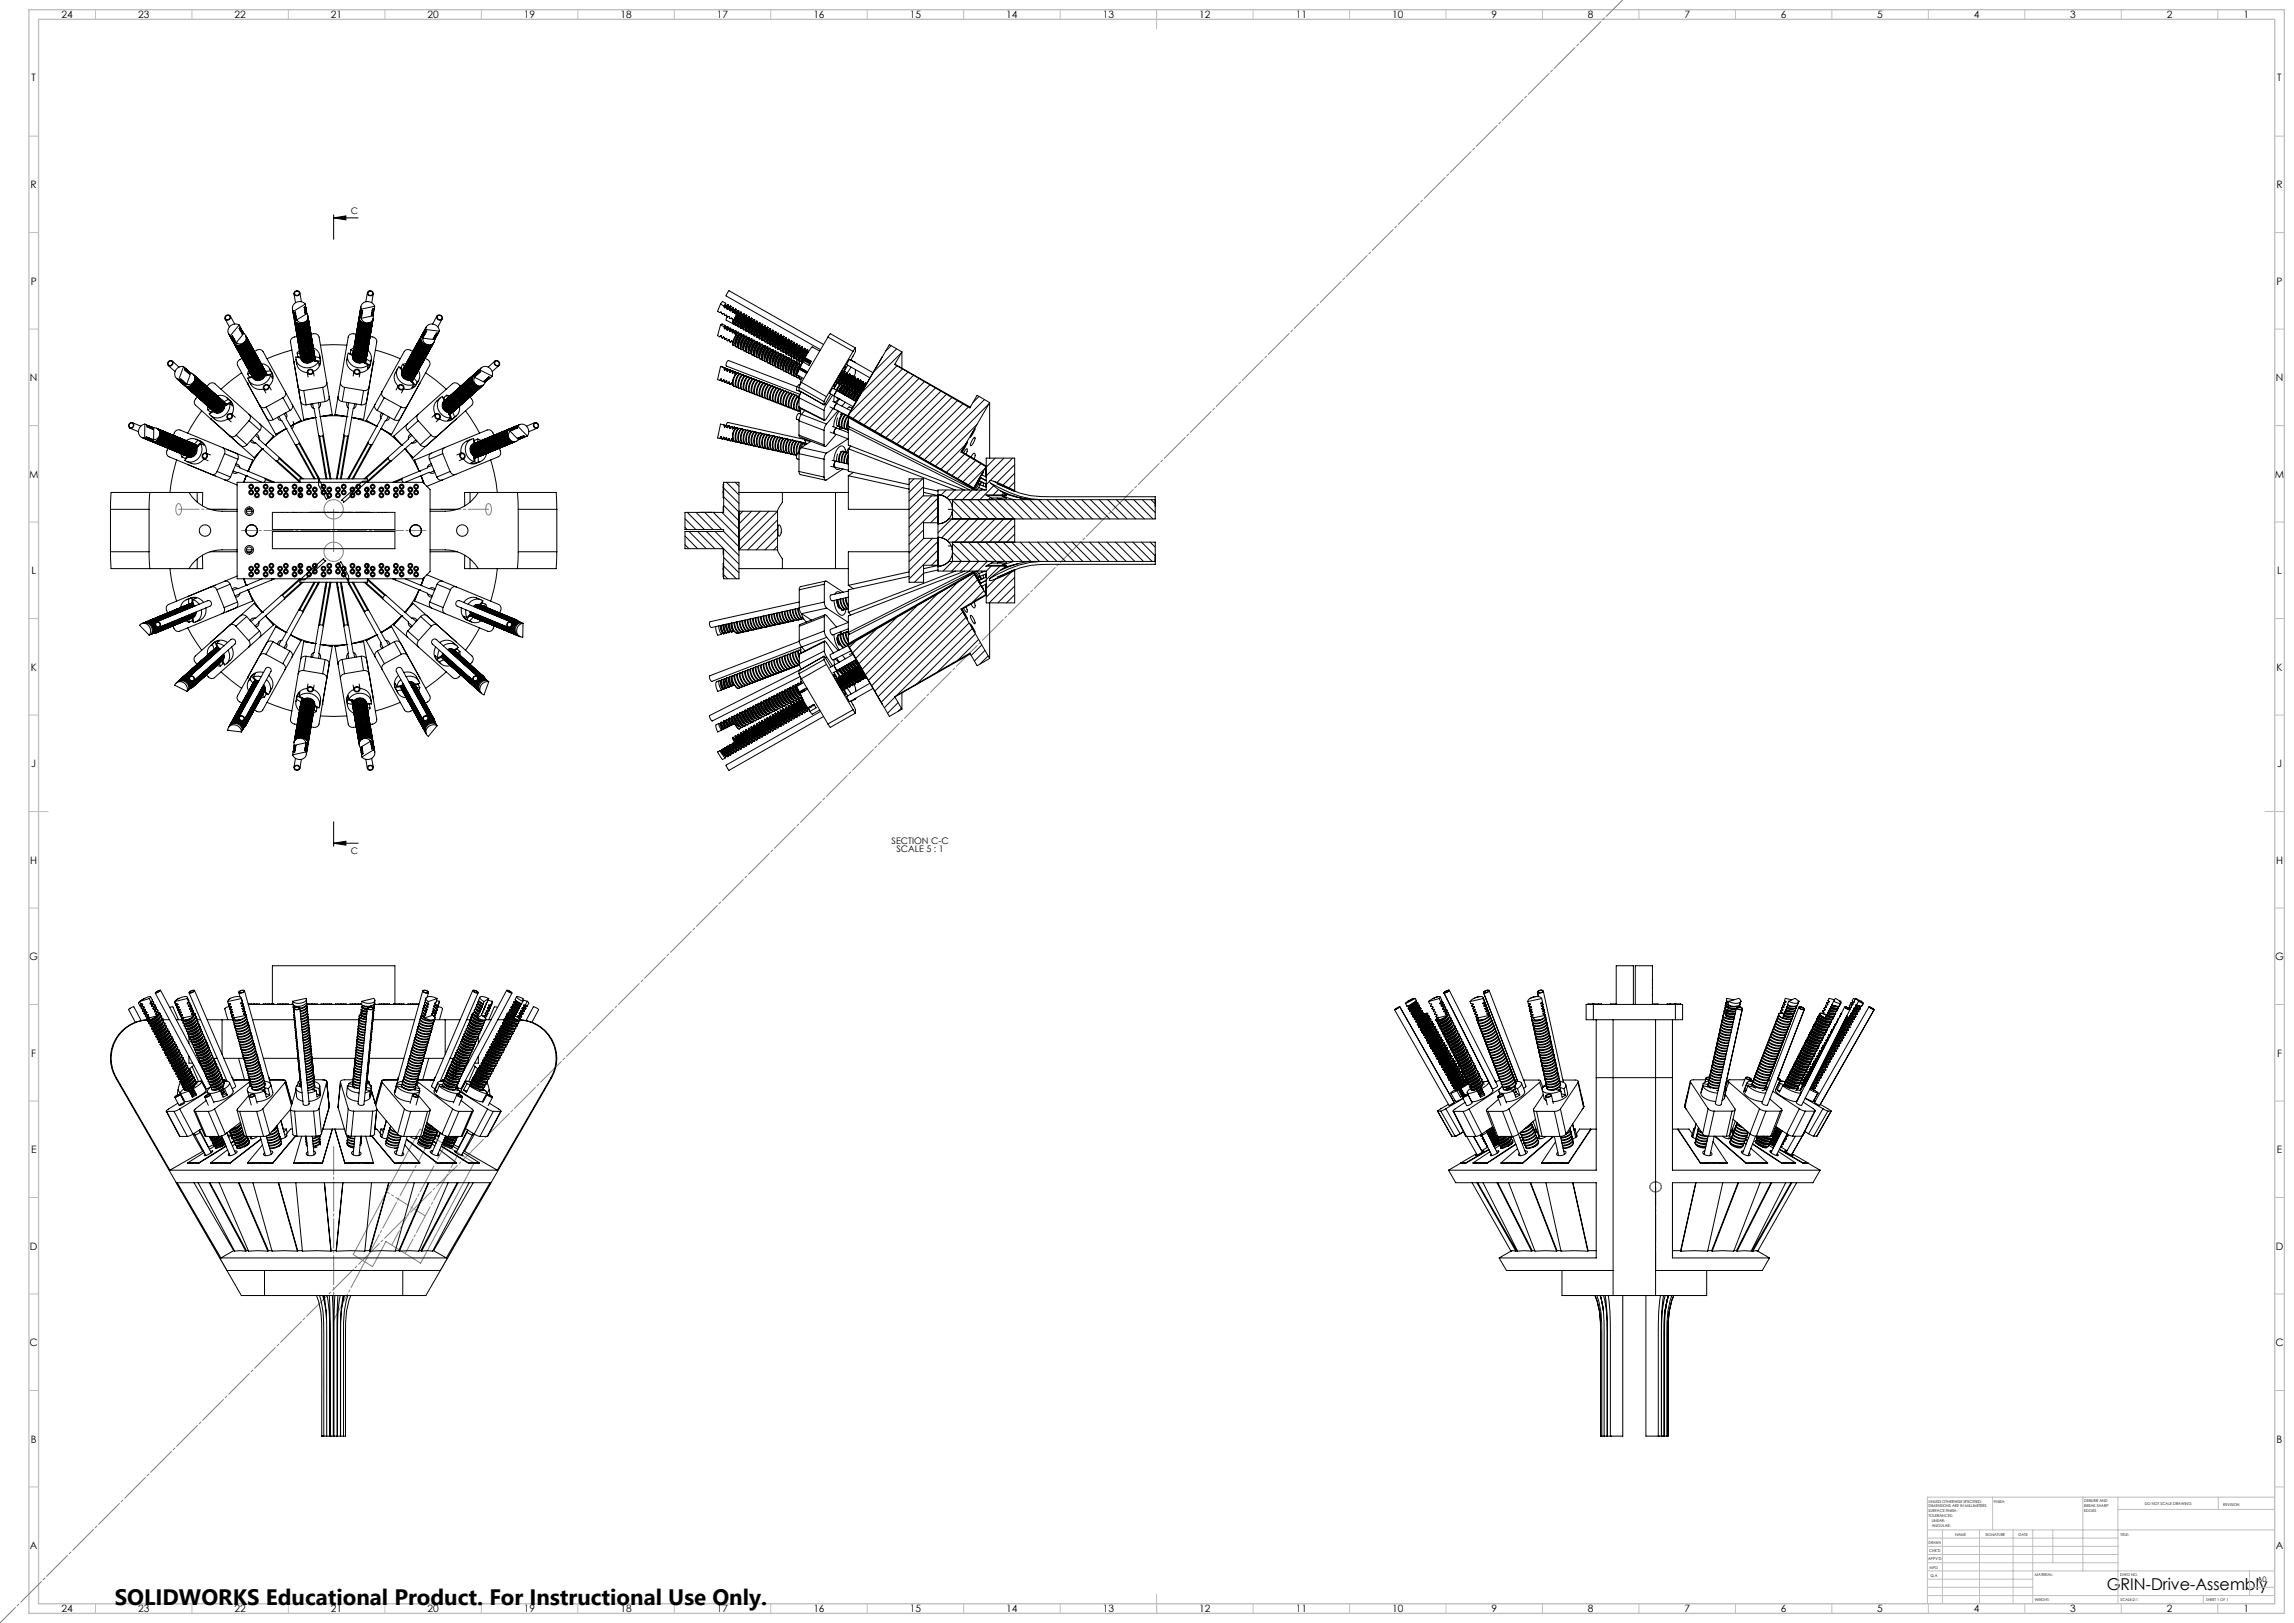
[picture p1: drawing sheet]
<svg xmlns="http://www.w3.org/2000/svg" width="1189mm" height="841mm" viewBox="0 0 1189 841" stroke-linecap="round" stroke-linejoin="round" font-family="sans-serif">
<defs><g id="words">
<text font-size="11.6" x="59" y="832">SOLIDWORKS Educational Product. For Instructional Use Only.</text>
<text font-size="8.5" x="1092" y="824">GRIN-Drive-Assembly</text>
<g font-size="5.3">
<text x="32" y="10">24</text>
<text x="72" y="10">23</text>
<text x="122" y="10">22</text>
<text x="172" y="10">21</text>
<text x="222" y="10">20</text>
<text x="272" y="10">19</text>
<text x="322" y="10">18</text>
<text x="372" y="10">17</text>
<text x="422" y="10">16</text>
<text x="472" y="10">15</text>
<text x="522" y="10">14</text>
<text x="572" y="10">13</text>
<text x="622" y="10">12</text>
<text x="672" y="10">11</text>
<text x="722" y="10">10</text>
<text x="773" y="10">9</text>
<text x="823" y="10">8</text>
<text x="873" y="10">7</text>
<text x="923" y="10">6</text>
<text x="973" y="10">5</text>
<text x="1023" y="10">4</text>
<text x="1073" y="10">3</text>
<text x="1123" y="10">2</text>
<text x="1163" y="10">1</text>
<text x="16" y="42">T</text>
<text x="1180" y="42">T</text>
<text x="16" y="97">R</text>
<text x="1180" y="97">R</text>
<text x="16" y="147">P</text>
<text x="1180" y="147">P</text>
<text x="16" y="198">N</text>
<text x="1180" y="198">N</text>
<text x="15" y="247">M</text>
<text x="1179" y="247">M</text>
<text x="16" y="297">L</text>
<text x="1180" y="297">L</text>
<text x="16" y="347">K</text>
<text x="1180" y="347">K</text>
<text x="16" y="397">J</text>
<text x="1180" y="397">J</text>
<text x="16" y="447">H</text>
<text x="1180" y="447">H</text>
<text x="15" y="497">G</text>
<text x="1179" y="497">G</text>
<text x="16" y="547">F</text>
<text x="1180" y="547">F</text>
<text x="16" y="597">E</text>
<text x="1180" y="597">E</text>
<text x="16" y="648">D</text>
<text x="1180" y="648">D</text>
<text x="15" y="697">C</text>
<text x="1179" y="697">C</text>
<text x="16" y="747">B</text>
<text x="1180" y="747">B</text>
<text x="16" y="803">A</text>
<text x="1180" y="803">A</text>
<text x="32" y="836">24</text>
<text x="72" y="836">23</text>
<text x="122" y="836">22</text>
<text x="172" y="836">21</text>
<text x="222" y="836">20</text>
<text x="272" y="836">19</text>
<text x="322" y="836">18</text>
<text x="372" y="836">17</text>
<text x="422" y="836">16</text>
<text x="472" y="836">15</text>
<text x="522" y="836">14</text>
<text x="572" y="836">13</text>
<text x="622" y="836">12</text>
<text x="672" y="836">11</text>
<text x="722" y="836">10</text>
<text x="773" y="836">9</text>
<text x="823" y="836">8</text>
<text x="873" y="836">7</text>
<text x="923" y="836">6</text>
<text x="973" y="836">5</text>
<text x="1023" y="836">4</text>
<text x="1073" y="836">3</text>
<text x="1123" y="836">2</text>
<text x="1163" y="836">1</text>
</g>
<g font-size="4.7">
<text x="182" y="111">C</text>
<text x="462" y="437">SECTION C-C</text>
<text x="182" y="442">C</text>
<text x="465" y="442">SCALE 5 : 1</text>
</g>
<text font-size="3.9" x="1170" y="820">A0</text>
<g font-size="2">
<text x="1000" y="779">UNLESS OTHERWISE SPECIFIED:</text>
<text x="1033" y="779">FINISH:</text>
<text x="1080" y="778">DEBURR AND</text>
<text x="1112" y="780">DO NOT SCALE DRAWING</text>
<text x="1000" y="781">DIMENSIONS ARE IN MILLIMETERS</text>
<text x="1000" y="784">SURFACE FINISH:</text>
<text x="1080" y="781">BREAK SHARP</text>
<text x="1080" y="783">EDGES</text>
<text x="1152" y="780">REVISION</text>
<text x="1000" y="786">TOLERANCES:</text>
<text x="1001" y="789">LINEAR:</text>
<text x="1001" y="791">ANGULAR:</text>
<text x="1013" y="796">NAME</text>
<text x="1029" y="796">SIGNATURE</text>
<text x="1046" y="796">DATE</text>
<text x="1099" y="796">TITLE:</text>
<text x="1000" y="800">DRAWN</text>
<text x="999" y="808">APPV'D</text>
<text x="1000" y="804">CHK'D</text>
<text x="1000" y="813">MFG</text>
<text x="1001" y="817">Q.A</text>
<text x="1055" y="817">MATERIAL:</text>
<text x="1099" y="817">DWG NO.</text>
<text x="1055" y="830">WEIGHT:</text>
<text x="1099" y="830">SCALE:2:1</text>
<text x="1143" y="830">SHEET 1 OF 1</text>
</g>
</g></defs>
<g fill="none" stroke="#000" stroke-width=".52">
<path d="M173 113l6-1v2zM173 113h13M173 111v13M152 152l1 5M155 152l1 4M158 159h1M158 158v1h1M158 158a4 4 0 0 0-5-1 4 4 0 0 0-1 4M158 158l-6 3M158 160h1M159 159l-1 1M159 160h-1"/>
<path d="M159 160l-1 1h1M187 159v2M190 152v4M193 152v5M194 160h.1M194 159v1h-1h1M194 159a4 4 0 0 0-4-3 4 4 0 0 0-3 4M194 159l-7 1M373 158l2-2 1 1v1M373 158l-1 3 1 1h1v1l1-1 1 2 1-1v1M373 158l2 1M375 159h.1"/>
<path d="M375 159l1 1M376 158h.1M376 158l-1 1M376 157l-1 2M376 159v1M376 158v2M376 159h1M377 159v1M377 158l-1 1M377 158v1M377 158h-1M377 159h1"/>
<path d="M378 160h-1M378 159l-1 1M378 160h.1M378 159v1M379 160h.1M379 160l-1 1M379 159v1M379 159l-1 1M379 159h-1M380 159l-1 2M380 160v1M380 160h-1"/>
<path d="M380 160l-1 1M117 165l2 4M118 173l2 2M119 174l1 1M119 164l3 4M119 175l1 1M120 175l1-1-1 1M120 175l1 1M120 175l1 2M120 175h.1M120 175h1l-1 1M120 176l1 1"/>
<path d="M120 176h.1M120 176l1-1v1M121 177l1 1M121 176v1M121 177l1-1-1 1M121 178h.1M121 177h.1M122 178h.1M122 178a4 4 0 0 0 4 1 4 4 0 0 0 2-4 4 4 0 0 1-1 5 4 4 0 0 1-5-1M122 179a4 4 0 0 0 5 1 4 4 0 0 0 1-5 4 4 0 0 1-1 5 4 4 0 0 1-5 0M122 177h.1M122 177h-1"/>
<path d="M122 177v1M122 180a4 4 0 0 0 5 1 4 4 0 0 0 1-5 4 4 0 0 1 0 5 4 4 0 0 1-5-1M122 177l1 1M122 178h1M124 168v1v1h1M124 168a4 4 0 0 0-5 1 4 4 0 0 0 0 5M124 168l-5 6M124 170h1M125 170v1M125 170l-1 1h1M125 171h1M125 171h.1"/>
<path d="M125 171v1l1-1M125 172h1M126 171l-1 1h1M126 172v1M126 172h.1M126 172l-1 1h1M126 173h.1M126 173a3 3 0 0 1 1 4M126 173l-4 5M127 177a3 3 0 0 1-6 0l1 1M127 177a3 3 0 0 1-4 1M127 174a4 4 0 0 1-1 4 4 4 0 0 1-5 0"/>
<path d="M127 174h.1M128 175v-1a4 4 0 0 1-2 5 4 4 0 0 1-5-1M128 175h.1M128 176h1M129 177a4 4 0 0 1-1 5 4 4 0 0 1-5-1 4 4 0 0 0 5 1 4 4 0 0 0 1-5 4 4 0 0 1-1 5 4 4 0 0 1-5 0M129 176v1M129 177a4 4 0 0 1-2 4 4 4 0 0 1-4-1M130 178a4 4 0 0 1-1 5 4 4 0 0 1-5-1M130 178h.1M130 178a4 4 0 0 1-2 5 4 4 0 0 1-5-1M130 179a4 4 0 0 1-1 5 4 4 0 0 1-5-1M130 179h.1"/>
<path d="M130 179a4 4 0 0 1-1 4 4 4 0 0 1-5-1M130 179a4 4 0 0 1 0 5 4 4 0 0 1-5 0M131 180a4 4 0 0 1-1 5 4 4 0 0 1-5-1M152 160v1M152 161v1M152 162v2M152 162v1M152 163h.1M152 163l1 1M152 164h.1M152 162h1l-1 1M152 164l1 1"/>
<path d="M152 164v1M152 163v-2v2M152 163l1-1-1 1M152 164l1 2M152 165h.1M152 163v1M152 164l1-1v1M153 164h.1M153 164h1l-1 1M153 165h.1M153 165h1l-1 1M153 166h.1"/>
<path d="M153 166v-1a4 4 0 0 0 5 2M153 170h.1M154 172h.1M154 166h.1M154 166h-1M154 165v1M154 174a4 4 0 0 0 4 3 4 4 0 0 0 3-5 4 4 0 0 1-2 5 4 4 0 0 1-5-2M154 166a3 3 0 0 0 4 1M154 174a3 3 0 0 0-3 3l4 24M154 177h.1M155 179a4 4 0 0 0 4 2 4 4 0 0 0 3-4 4 4 0 0 1-3 5 4 4 0 0 1-4-3M155 179v1"/>
<path d="M158 160h.1M158 160l1 1M159 161v1M159 162h.1M159 161l-1 1h1M159 162l-1 1 1-1M159 162v1M159 163a3 3 0 0 1-1 4M159 163l-5 3M160 164a4 4 0 0 1-3 4 4 4 0 0 1-4-2M160 164h.1M160 165a4 4 0 0 1-3 4 4 4 0 0 1-4-2 4 4 0 0 0 4 2 4 4 0 0 0 3-4 4 4 0 0 1-3 5 4 4 0 0 1-4-2"/>
<path d="M160 164a4 4 0 0 1-3 5 4 4 0 0 1-4-3 4 4 0 0 0 4 2 4 4 0 0 0 3-4M160 165h.1M160 166a4 4 0 0 1-2 5 4 4 0 0 1-5-3 4 4 0 0 0 4 3 4 4 0 0 0 3-4M160 166a4 4 0 0 1-3 4 4 4 0 0 1-4-2M160 166h.1M160 167a4 4 0 0 1-2 4 4 4 0 0 1-5-2 4 4 0 0 0 4 3 4 4 0 0 0 3-4M160 168a4 4 0 0 1-2 4 4 4 0 0 1-5-2M160 169a4 4 0 0 1-2 4 4 4 0 0 1-5-2 4 4 0 0 0 5 2 4 4 0 0 0 3-4M160 169a4 4 0 0 1-2 3 4 4 0 0 1-5-2M160 168v1M160 169a4 4 0 0 1-2 5 4 4 0 0 1-4-3M161 170a4 4 0 0 1-3 4 4 4 0 0 1-4-2 4 4 0 0 0 4 3 4 4 0 0 0 3-4"/>
<path d="M161 170a4 4 0 0 1-3 4 4 4 0 0 1-5-2M161 170h.1M161 171a4 4 0 0 1-3 4 4 4 0 0 1-4-2 4 4 0 0 0 4 3 4 4 0 0 0 3-5M161 171h.1M161 172a4 4 0 0 1-2 4 4 4 0 0 1-5-2M161 172h.1M161 173h2a2.3 2.3 0 0 1 2 2l7 40M161 173a4 4 0 0 1-2 5 4 4 0 0 1-5-3 4 4 0 0 0 5 3 4 4 0 0 0 2-4M161 173a4 4 0 0 1-3 4 4 4 0 0 1-4-2M161 173h.1M161 174a4 4 0 0 1-2 4 4 4 0 0 1-5-2 4 4 0 0 0 5 3 4 4 0 0 0 2-4 4 4 0 0 1-2 4 4 4 0 0 1-4-2M161 175h1"/>
<path d="M162 176a4 4 0 0 1-3 4 4 4 0 0 1-4-2 4 4 0 0 0 4 2 4 4 0 0 0 3-4M162 176a4 4 0 0 1-3 4 4 4 0 0 1-4-3M162 175v1M162 176a4 4 0 0 1-3 5 4 4 0 0 1-4-2M162 177h.1M162 179a4 4 0 0 1-2 4 4 4 0 0 1-5-2M162 179a4 4 0 0 1-3 4 4 4 0 0 1-4-3 4 4 0 0 0 5 2 4 4 0 0 0 2-4 4 4 0 0 1-3 4 4 4 0 0 1-4-2M162 179h.1M162 179a4 4 0 0 1-2 5 4 4 0 0 1-5-2M162 180a4 4 0 0 1-3 3 4 4 0 0 1-4-2M166 179h14M183 180h1a4 4 0 0 0 3 3 4 4 0 0 0 4-3"/>
<path d="M184 180a4 4 0 0 0 3 3 4 4 0 0 0 4-2 4 4 0 0 1-4 3 4 4 0 0 1-4-4 4 4 0 0 0 4 4 4 4 0 0 0 4-3M184 179h.1M184 179a4 4 0 0 0 3 4 4 4 0 0 0 4-3M184 178a4 4 0 0 0 3 3 4 4 0 0 0 4-3M184 177a4 4 0 0 0 3 3 4 4 0 0 0 4-2M184 177a4 4 0 0 0 4 3 4 4 0 0 0 3-3M184 175h.1M184 175a4 4 0 0 0 4 4 4 4 0 0 0 4-3M184 174a4 4 0 0 0 4 4 4 4 0 0 0 4-3 4 4 0 0 1-4 4 4 4 0 0 1-4-4M185 174a4 4 0 0 0 3 4 4 4 0 0 0 4-4M185 173a4 4 0 0 0 3 3 4 4 0 0 0 4-2M185 173a3 3 0 0 0-4 1l-7 41"/>
<path d="M185 170a4 4 0 0 0 4 4 4 4 0 0 0 3-4M185 171a4 4 0 0 0 3 3 4 4 0 0 0 4-3M185 170a4 4 0 0 0 3 3 4 4 0 0 0 4-2M185 170a4 4 0 0 0 4 3 4 4 0 0 0 4-3M185 168h.1M186 168a4 4 0 0 0 3 4 4 4 0 0 0 4-3M186 168a4 4 0 0 0 3 4 4 4 0 0 0 4-4M186 167a4 4 0 0 0 3 4 4 4 0 0 0 4-3M186 167a4 4 0 0 0 3 4 4 4 0 0 0 4-4M186 166a4 4 0 0 0 3 3 4 4 0 0 0 4-2M186 164a4 4 0 0 0 5 3M186 163v2"/>
<path d="M186 165h1M186 165v-1a4 4 0 0 0 3 4 4 4 0 0 0 4-3M186 165h.1M186 162l1 2M187 164h1l-2 1M187 162v1M187 162v2M187 164h.1M187 163h1l-1 1M187 161h.1M187 163h.1M187 161v1"/>
<path d="M187 162l1 1h-1M187 160v2M187 162h.1M187 162h1h-1M187 160v1M187 161h1h-1M187 165h.1M187 165l1 1a3 3 0 0 0 3 1M191 180h.1M191 178a4 4 0 0 1-4 4 4 4 0 0 1-3-4 4 4 0 0 0 3 4 4 4 0 0 0 4-3 4 4 0 0 1-4 4 4 4 0 0 1-3-4M191 177a4 4 0 0 1-3 4 4 4 0 0 1-4-4v1M191 177v1"/>
<path d="M191 176a4 4 0 0 1-3 3 4 4 0 0 1-4-3 4 4 0 0 0 3 4 4 4 0 0 0 4-3M191 177h.1M192 175h.1M192 174a2.8 2.8 0 0 1 3 3l-7 40M192 174h.1M192 174a4 4 0 0 1-4 3 4 4 0 0 1-3-4 4 4 0 0 0 3 4 4 4 0 0 0 4-3M192 173v1M192 172a4 4 0 0 1-4 3 4 4 0 0 1-3-3 4 4 0 0 0 3 4 4 4 0 0 0 4-3 4 4 0 0 1-4 3 4 4 0 0 1-3-3M192 173h.1M192 171a4 4 0 0 1-3 4 4 4 0 0 1-4-4 4 4 0 0 0 3 4 4 4 0 0 0 4-3M192 172h.1M192 171h.1"/>
<path d="M193 170v1M193 169a4 4 0 0 1-4 3 4 4 0 0 1-4-3 4 4 0 0 0 4 4 4 4 0 0 0 4-3M193 170h.1M193 161h.1M193 161h1M193 168h.1M193 167h.1M193 167a4 4 0 0 1-4 3 4 4 0 0 1-3-4 4 4 0 0 0 3 4 4 4 0 0 0 4-3M193 163h.1M193 166v1M193 162v1M193 166a4 4 0 0 1-4 2 4 4 0 0 1-3-3 4 4 0 0 0 3 4 4 4 0 0 0 4-3 4 4 0 0 1-3 3 4 4 0 0 1-4-3"/>
<path d="M193 164a3 3 0 0 1-2 3M193 166h.1M193 164l-6 1M193 161l1 1M193 163v1M193 165h.1M193 163h-1h1M194 162l-1 1M194 161l-1 1h1M194 160l-1 1M215 180a4 4 0 0 0 3 4 4 4 0 0 0 4-2M215 180a4 4 0 0 0 2 4 4 4 0 0 0 5-1 4 4 0 0 1-5 2 4 4 0 0 1-2-5"/>
<path d="M216 179a4 4 0 0 0 1 5 4 4 0 0 0 5-2M216 179a4 4 0 0 0 2 4 4 4 0 0 0 5-2M216 177a4 4 0 0 0 2 5 4 4 0 0 0 5-1M217 177a4 4 0 0 0 2 4 4 4 0 0 0 4-1 4 4 0 0 1-4 2 4 4 0 0 1-2-4M217 177a4 4 0 0 0 2 4 4 4 0 0 0 5-2M217 176a4 4 0 0 0 2 5 4 4 0 0 0 5-2M217 176a4 4 0 0 0 2 5 4 4 0 0 0 5-2 4 4 0 0 1-5 1 4 4 0 0 1-1-5 4 4 0 0 0 2 5 4 4 0 0 0 5-2M218 175a4 4 0 0 0 2 4 4 4 0 0 0 5-1M218 175h.1M218 174a3 3 0 0 0 4 5M218 175h1M218 174a4 4 0 0 0 2 5 4 4 0 0 0 5-2"/>
<path d="M219 174h1l-2 1M219 174l-1 1M219 173h.1M219 174h.1M219 173l-1 2M219 173l1 1h-1M219 173v1M219 176a3 3 0 0 0 3 3M219 175l6 1M219 175v1M219 175h.1M219 172v2"/>
<path d="M220 173h-1M220 172l-1 1M220 172h-1M220 173h.1M220 172h1l-1 1M220 171v2M220 171h.1M220 172h.1M220 171l1 1h-1M220 170v2M220 171v1M221 171a4 4 0 0 1 4-3 4 4 0 0 1 3 4"/>
<path d="M221 171h-1M221 171l7 1M221 169l-1 2M224 179h.1M225 178h.1M225 177h.1M225 175v1M225 176a2.9 2.9 0 0 1-3 3M225 176h.1M226 175h.1M226 175h-1v1M226 174h.1"/>
<path d="M226 174l-1 1h1M226 173l1 1M226 164l-2 4M227 174h-2h1M227 173h.1M227 173h-1l1 1M228 172l-1 1h-1h1M229 165l-2 4M373 168h1l2 1M373 168l2 1M373 168l-1 6 1 1M374 174v1"/>
<path d="M374 174l-1 1M375 175h-1M375 175l1 1M375 175h.1M375 169v1M375 169h1M375 170h1M376 170h.1M376 170h-1M376 169v1M376 170h1M376 175l1 2"/>
<path d="M376 175v1M377 170v1M377 169l-1 1M377 160h.1M377 171h.1M377 164h1v1h1l1 1M377 164l-1 2 4 2M377 169h.1M377 171h1M378 171h-1M378 171h.1M378 176l1 1"/>
<path d="M378 176l-1 1M378 171l1-1v1M378 160v1M378 171v1M378 170v1M378 161h.1M378 172h.1M379 177l1 1M379 171h.1M379 171l-1 1M379 170l-1 1M379 161h-1"/>
<path d="M379 161h.1M379 177h.1M379 171h1v1M379 161l1 1M379 171l1 1M380 162h.1M380 172h.1M380 167v1M380 167h.1M380 179h.1M380 161h.1M380 161v1"/>
<path d="M380 168h1M380 171h-1M380 172h1M380 162h1M381 172h1l-1 1M381 171l-1 1M381 162h.1M381 172v1M381 162v1M381 173h.1M381 167h.1M381 167l-1 1"/>
<path d="M381 168v1M381 167v1M381 160l-1 2M381 160v1M381 160l-1 1M381 180h1M381 161l1 1M381 173h1M381 161v1M382 171l-2 1M382 160l-1 2M382 169h.1"/>
<path d="M382 173h-1M382 162l-2 5M382 162l-1 1M382 173l-2 4v2M382 172v1M382 168h1M382 168v1M383 161l-1 1M383 173l-2 3v2M383 162h.1M383 173h.1M383 162l-2 5"/>
<path d="M383 173v-1a7 7 0 0 0-3 7h1M383 161l-2 5-1 2M383 161v1M383 172l-1 1M383 169l1 1M383 173l-1 2-1 3M384 169h.1M384 173a8 8 0 0 0-3 7M384 173h.1M384 162l-3 6M384 162h-1M384 162h.1"/>
<path d="M384 174l-1 3-1 2M384 174v-1a7 7 0 0 0-2 7M384 163h1M384 174h.1M384 163l-2 5M384 162v1M384 174l-2 5M384 162l-2 5-1 1h1M385 163l-3 6M385 170h.1M385 174h-1M385 173a8 8 0 0 0-2 7"/>
<path d="M385 173l1 1M385 162l-2 6v1M385 162l-2 7h1M385 162v1M386 175l-2 2v3M386 175h.1M386 164l-2 5M386 175v-1a7 7 0 0 0-3 7l1-1M386 163v1M386 163h.1M386 174l-1 3-1 2M386 170v1"/>
<path d="M387 170v1h-1M387 163l-3 6v1M387 163l-1 1M387 163l-3 6 1 1M387 175l-2 3v2M387 175v-1a7 7 0 0 0-2 7M387 165l-2 4v1M387 175v1M387 175h.1M387 164v1M387 174a6 6 0 0 0-3 7M387 164h.1"/>
<path d="M387 165l-2 5M388 175l-2 2-1 3M388 164h-1M388 164l-3 6 1 1M388 164l-2 6v1M388 176v-1a7 7 0 0 0-2 7h1M388 176h1M388 176l-1 3v2M388 164v1M388 175a6 6 0 0 0-3 7M388 164h.1M389 166l-2 4"/>
<path d="M389 172h.1M389 176l-2 2v3M389 173h1M389 176a8 8 0 0 0-2 6v1M389 175l1 1M390 165h-2l-2 5M390 165l-3 5v1v1M390 165l-3 7 1-1M390 177h.1M390 165v1M390 177l-2 4M390 165h.1"/>
<path d="M390 166l-2 6-1-1M390 166h1l-3 4v2v1M390 166l-2 3v2M390 173h1M390 176v1M391 173h.1M391 174h.1M391 166l-3 7 1-1M391 177l-2 3v3M391 177a7 7 0 0 0-2 6M391 177v1M391 166v1"/>
<path d="M391 176a6 6 0 0 0-3 7M391 166h.1M391 167l-2 6M391 167l-1 2-1 3M392 177l-2 4M392 174h.1M392 173v1M392 175h.1M392 177a8 8 0 0 0-2 7M392 177h1M392 166l1 1-3 6h1M392 166l-1 1"/>
<path d="M392 166l-3 7M392 178a6 6 0 0 0-1 5M392 178l1-1a7 7 0 0 0-3 7h1M392 178l-1 5M392 178h.1M393 167l-1 1M393 167h.1M393 168l-2 5M393 168l-1 1-1 4M393 178h-1M393 174v1M393 174h1"/>
<path d="M394 167l-3 7 1-1M394 167l-1 1M394 167l-3 7M394 179v-1a7 7 0 0 0-3 7l1-1M394 179h.1M394 179l-2 3v2M394 168v1M394 178a6 6 0 0 0-3 6v1M394 169l-2 5M394 169v-1l-1 2-1 3M394 179l-1 2-1 2M395 175h.1"/>
<path d="M395 175l-1 1M395 178a8 8 0 0 0-3 7M395 178h.1M395 168l-3 7 1-1M395 168l-1 1M395 168l-3 7M395 180l-1 2-1 3M395 180v-1a7 7 0 0 0-2 6M395 180h.1M395 168v1M396 169l-3 6M396 169h-1l-1 2-1 3"/>
<path d="M396 179l-2 2-1 3M396 176h.1M396 176h-1M396 179a8 8 0 0 0-2 7M396 179h1M396 169h.1M396 169l-2 4-1 2 1 1M396 169h1M397 170v-1l-3 5v1M397 170h.1M397 170l-2 5M397 170l-2 6"/>
<path d="M397 180l-1 2-1 3M398 180a8 8 0 0 0-3 7M398 176v1M398 180h.1M398 170a9 9 0 0 0-3 6M398 171v-1l-3 6h1M398 170h-1M398 171l-2 4M399 177h.1M399 170l-1 1-2 5M399 170v1a9 9 0 0 0-2 6M399 170h.1"/>
<path d="M399 171v1M399 171h.1M399 171l-2 5v1M400 172l-2 4M400 172h-1l-1 1a2.9 2.9 0 0 0 0 4h-1M400 178h.1M401 171l-3 7 1-1M401 171l-1 1M401 171h-1a9 9 0 0 0-2 7M401 171l-2 6M401 171h.1M401 173l-2 5"/>
<path d="M402 179h.1M402 172l-3 7 1-1M402 172h-1M402 172a9 9 0 0 0-3 7M402 172l-2 6M402 172h.1M402 173l-2 6M403 173l-2 7 1-1M403 173h-1M403 173a9 9 0 0 0-2 7M404 173l-1 1M404 173h.1"/>
<path d="M404 174l-2 6M405 173v1l-3 6h1M405 173l-2 1-1 5M405 173l-1 1a9 9 0 0 0-2 6M405 174v1M405 175l-2 5M405 175l-1 1-1 4M406 174l-3 7 1-1M406 174l-1 1M406 174v1a9 9 0 0 0-3 6M406 175v1M406 175h.1"/>
<path d="M407 176l-3 5M407 176l-2 1-1 3M407 175h1l-3 7 1-1M407 175v1M407 175l-3 7M408 175l-1 1M408 175h.1M408 176l-2 6M408 176l-2 4v1M409 176h-1M409 176a9 9 0 0 0-3 7M409 176h.1"/>
<path d="M409 176v1M409 176l-3 7 1-1M409 177l-2 6M409 177l-1 2-1 3M410 177h-1M410 177l-3 6M410 177h.1M410 177v1M410 177l-2 4-1 2h1M411 178l-2 3v2M411 178l-2 5M412 177l-1 1"/>
<path d="M412 177l-1 1a9 9 0 0 0-2 6M412 177h.1M412 179h.1M412 179l-2 4M413 178a9 9 0 0 0-3 7M413 179v1M413 178l-2 6M413 178l-3 7 1-1M413 178l-1 1M413 180l-2 4M414 179a9 9 0 0 0-2 7M415 179l-1 1"/>
<path d="M415 179h-1M415 179l-3 6v1M415 179l-2 1M416 180l-3 6M416 180l-3 7 1-1M416 180h-1M427 179l-49-28-1 1-1 1 49 28M429 175l1-2 13 7M429 175l13 7M429 175l-14 23M462 179l-3 3M87 189l4 4"/>
<path d="M89 187l4 3M91 196l1 1M92 196l1 1M93 197h.1M93 197l1-1v1M94 198l1 1M94 197h-2l2 1M94 197v1M94 198v-1v1M94 198l-1-1 1 1M94 198h.1M94 198l1-1v2"/>
<path d="M95 199l1 1M95 199h.1M95 199v-1v1M95 190l1 1v1v-1M95 190a4 4 0 0 0-4 2 4 4 0 0 0 2 5M95 190l-2 7M95 199l-1-1 2 1M95 200h1M95 199h1M96 199v-1v2M96 191h.1M96 200h.1"/>
<path d="M96 191v1h1M96 192h1M97 199h.1M97 199l-1 1M97 193h.1M97 192v1M97 192h1M98 192l-1 1M98 192v1M98 193h.1M98 193v1l1-1M98 193h1"/>
<path d="M99 193h.1M99 193a2.9 2.9 0 0 1 2 4M99 193l-2 6M100 194a4 4 0 0 1 0 5 4 4 0 0 1-4 1 4 4 0 0 0 5-1 4 4 0 0 0 0-5M101 197a3 3 0 0 1-6 2M101 197a3 3 0 0 1-4 2M101 195h.1M102 195v1M102 196a4 4 0 0 1 1 5 4 4 0 0 1-5 1M103 196h-1a4 4 0 0 1 1 5 4 4 0 0 1-5 1M103 196v1M104 197h.1"/>
<path d="M104 197a4 4 0 0 1 1 6 4 4 0 0 1-5 1M104 198a4 4 0 0 1 0 5 4 4 0 0 1-4 0M105 198h.1M105 198a4 4 0 0 1 1 5 4 4 0 0 1-5 1M105 198a4 4 0 0 1 0 5 4 4 0 0 1-5 1M105 199h.1M106 199h.1M106 199a4 4 0 0 1 1 5 4 4 0 0 1-5 1M106 199a4 4 0 0 1 0 5 4 4 0 0 1-5 1 4 4 0 0 0 5-1 4 4 0 0 0-1-5 4 4 0 0 1 1 5 4 4 0 0 1-5 0M107 200h.1M107 200a4 4 0 0 1 0 5 4 4 0 0 1-4 1M107 200a4 4 0 0 1 0 5 4 4 0 0 1-5 0"/>
<path d="M123 180v1M123 182h.1M125 193l-10 9M126 186a3 3 0 0 0-3 3l12 21M126 187a4 4 0 0 0 5 0 4 4 0 0 0 1-5 3 3 0 0 1 4 0l12 21M126 187a4 4 0 0 0 5 1 4 4 0 0 0 1-5 4 4 0 0 1-1 5 4 4 0 0 1-5-1M126 187h.1M127 187a4 4 0 0 0 4 1 4 4 0 0 0 2-4 4 4 0 0 1-1 5 4 4 0 0 1-5-1M127 188a4 4 0 0 0 5 1 4 4 0 0 0 1-5 4 4 0 0 1-1 5 4 4 0 0 1-5 0M128 199h.1M128 199l15 26M128 194l1 1"/>
<path d="M129 197a6 6 0 0 0 8 5M129 192h.1M129 192l-1 2M129 195v1M130 193l-2 1M131 195h-2M131 180a4 4 0 0 1-2 5 4 4 0 0 1-5-1M131 195a4 4 0 0 0 5 1 4 4 0 0 0 1-5 4 4 0 0 1-1 5 4 4 0 0 1-5 0M131 196h.1M131 181a4 4 0 0 1-1 5 4 4 0 0 1-5-1M131 181a4 4 0 0 1-1 4 4 4 0 0 1-5 0M132 182a4 4 0 0 1-2 4 4 4 0 0 1-5-1"/>
<path d="M132 181h-1a4 4 0 0 1 0 5 4 4 0 0 1-5 0M132 182a4 4 0 0 1-1 5 4 4 0 0 1-5-1M132 183h.1M133 183v1M133 184h.1M133 185a4 4 0 0 1 0 5 4 4 0 0 1-5-1v1M133 185h.1M133 185a4 4 0 0 1-1 5 4 4 0 0 1-5-1M134 186a4 4 0 0 1-1 5 4 4 0 0 1-5-1 4 4 0 0 0 5 1 4 4 0 0 0 1-5M134 185v1M134 186a4 4 0 0 1-2 4 4 4 0 0 1-4 0M134 186a4 4 0 0 1-1 5 4 4 0 0 1-5 0 4 4 0 0 0 5 1 4 4 0 0 0 2-5"/>
<path d="M134 186h.1M135 187a4 4 0 0 1-1 5 4 4 0 0 1-5-1M135 187h.1M135 188a4 4 0 0 1-1 5 4 4 0 0 1-5-1 4 4 0 0 0 5 1 4 4 0 0 0 1-5M135 188a4 4 0 0 1-1 4 4 4 0 0 1-5-1M135 188a4 4 0 0 1 0 5 4 4 0 0 1-5 0M135 188h.1M135 188h1a5 5 0 0 1 4 4M136 189a4 4 0 0 1-1 5 4 4 0 0 1-5 0M136 189a4 4 0 0 1-2 5 4 4 0 0 1-5-1M136 190a4 4 0 0 1-1 5 4 4 0 0 1-5-1 4 4 0 0 0 5 1 4 4 0 0 0 1-4 4 4 0 0 1 0 4 4 4 0 0 1-5 0M136 190a4 4 0 0 1-1 4 4 4 0 0 1-5 0"/>
<path d="M136 190l1 1M137 191h.1M137 192h.1M137 192a4 4 0 0 1-1 5 4 4 0 0 1-5-1M138 193v2M138 193v2v-1M138 194l1 1M139 200l2 2M140 191a6 6 0 0 1 0 9M140 192l1 2M140 192h-2M140 194a6 6 0 0 1-5 6 6 6 0 0 1-7-4h3"/>
<path d="M140 194l-3 1M141 194v2l-1-2M141 194h-3M151 181l-13 5M152 187h.1M152 187l5 30M153 186a6 6 0 0 0 6 7M154 183v2M154 183h2M154 185h.1M154 185h2M155 181h.1"/>
<path d="M155 181l-1 2M156 183a4 4 0 0 0 4 3 4 4 0 0 0 3-4 4 4 0 0 1-3 4 4 4 0 0 1-4-2M159 193l1 2M162 187h3M162 180a4 4 0 0 1-2 5 4 4 0 0 1-5-3 4 4 0 0 0 5 3 4 4 0 0 0 3-4M162 180h1a5 5 0 0 1 3 5M162 180a4 4 0 0 1-2 4 4 4 0 0 1-5-2M162 192l1 3M162 180h.1M162 181a4 4 0 0 1-2 4 4 4 0 0 1-4-2M163 182h.1M163 183a4 4 0 0 1-3 4 4 4 0 0 1-4-2"/>
<path d="M163 183a4 4 0 0 1-3 4 4 4 0 0 1-4-3M163 182v1M163 183a4 4 0 0 1-3 5 4 4 0 0 1-4-2l-3-1a6 6 0 0 0 5 6 6 6 0 0 0 7-4M163 184a4 4 0 0 1-3 4 4 4 0 0 1-4-2M163 184h.1M163 185h3M163 185v2M163 186v1v-1M163 187h3M166 184a6 6 0 0 1-3 8M166 185v2M166 187l-1 2v-2"/>
<path d="M169 198a2.5 2.5 0 0 1-2 3M176 198a2.4 2.4 0 0 0 3 3M180 184a6 6 0 0 0 3 9M182 183h-1M182 183l1 1M182 181l1 1a4 4 0 0 0 4 4 4 4 0 0 0 3-4 4 4 0 0 1-4 3 4 4 0 0 1-3-4M182 181v2M183 184v1M183 184l-3-1a6 6 0 0 0 3 7 6 6 0 0 0 8-1M183 185a4 4 0 0 0 3 3 4 4 0 0 0 4-3M183 184h.1M183 184a4 4 0 0 0 3 3 4 4 0 0 0 4-2 4 4 0 0 1-4 3 4 4 0 0 1-3-4"/>
<path d="M183 184a4 4 0 0 0 3 3 4 4 0 0 0 4-3M183 182h.1M183 182a4 4 0 0 0 3 4 4 4 0 0 0 4-3M183 181a4 4 0 0 0 4 4 4 4 0 0 0 4-4M183 192v3M184 180l-2 1M188 188l3 1M190 188h-1M190 188l2 1M190 187l-1 1M190 186l-1 2M190 186l2 1"/>
<path d="M190 184v1M190 183a4 4 0 0 1-3 3 4 4 0 0 1-4-3 4 4 0 0 0 3 4 4 4 0 0 0 4-3M190 184h.1M191 182h.1M191 181v1a5 5 0 0 1 1 5M191 181h.1M191 189l-1 2 2-2M192 187v2M192 186a6 6 0 0 1-5 7l-1 2M194 187h.1M195 181l12 5M206 191a6 6 0 0 0 0 9"/>
<path d="M206 200l-1 2M208 190l-1 1M208 190l1 2M208 192l-1-2a6 6 0 0 0 0 7 6 6 0 0 0 7 2M208 192a4 4 0 0 0 2 5 4 4 0 0 0 5-2M208 192a4 4 0 0 0 3 5 4 4 0 0 0 4-2M209 189l-1 1M209 189l1 1M209 192a4 4 0 0 0 2 4 4 4 0 0 0 4-1M209 191a4 4 0 0 0 2 4 4 4 0 0 0 5-1 4 4 0 0 1-5 2 4 4 0 0 1-2-5v1M209 191h.1M209 191a4 4 0 0 0 2 4 4 4 0 0 0 5-2"/>
<path d="M210 190a4 4 0 0 0 1 5 4 4 0 0 0 5-2M210 190h-1M210 190a4 4 0 0 0 2 5 4 4 0 0 0 4-2M210 189h.1M211 188a4 4 0 0 0 2 4 4 4 0 0 0 5-2M211 188a4 4 0 0 0 2 5 4 4 0 0 0 4-2M211 188l-2 1M211 187a4 4 0 0 0 2 4 4 4 0 0 0 5-1M211 187h.1M212 187a4 4 0 0 0 2 4 4 4 0 0 0 4-2M212 186a4 4 0 0 0 2 5 4 4 0 0 0 4-2M212 186a4 4 0 0 0 2 4 4 4 0 0 0 5-2"/>
<path d="M212 185a4 4 0 0 0 2 5 4 4 0 0 0 5-2M212 185h.1M213 197l1 2M213 184a4 4 0 0 0 1 5 4 4 0 0 0 5-1 4 4 0 0 1-5 2 4 4 0 0 1-2-5M213 184a4 4 0 0 0 2 5 4 4 0 0 0 4-2 4 4 0 0 1-4 1 4 4 0 0 1-2-4 4 4 0 0 0 2 4 4 4 0 0 0 5-2 4 4 0 0 1-5 2 4 4 0 0 1-2-5 4 4 0 0 0 3 5 4 4 0 0 0 4-2 4 4 0 0 1-4 1 4 4 0 0 1-2-5 4 4 0 0 0 2 5 4 4 0 0 0 5-2M214 198l1 2M214 198h-1M214 197l-1 1 1-1M214 182a3 3 0 0 0-4 0l-20 36M214 196l-1 2M214 199v2l1-1M214 181h1a4 4 0 0 0 2 5 4 4 0 0 0 4-2"/>
<path d="M214 196l-1 1M215 181a4 4 0 0 0 2 5 4 4 0 0 0 4-2M215 196l1 2M215 180a4 4 0 0 0 2 5 4 4 0 0 0 4-1M216 194h.1M216 193h.1M216 198l-1 2M217 192l-1 1M217 192a4 4 0 0 1-5 2 4 4 0 0 1-2-5 4 4 0 0 0 2 5 4 4 0 0 0 4-1M217 192v1a5 5 0 0 1-1 5M217 192h.1M217 197a6 6 0 0 1-8 5"/>
<path d="M217 191a4 4 0 0 1-4 2 4 4 0 0 1-3-4 4 4 0 0 0 2 4 4 4 0 0 0 5-1M217 191h.1M218 199h.1M218 190a4 4 0 0 1-5 2 4 4 0 0 1-2-5 4 4 0 0 0 2 5 4 4 0 0 0 5-2M218 190h.1M219 189h-1M219 188v1M220 187h.1M220 186h.1M220 186a2.8 2.8 0 0 1 3 3l-20 36M221 193l10 9M221 185h.1"/>
<path d="M221 184a4 4 0 0 1-5 2 4 4 0 0 1-2-4 4 4 0 0 0 2 4 4 4 0 0 0 5-1M222 183l-1 1M222 183h.1M222 182h.1M223 181a4 4 0 0 1-5 2 4 4 0 0 1-2-5 4 4 0 0 0 2 5 4 4 0 0 0 5-2M223 181h.1M239 200h.1M239 200a4 4 0 0 0 1 5 4 4 0 0 0 5 0 4 4 0 0 1-5-1 4 4 0 0 1 0-5 4 4 0 0 0 0 5 4 4 0 0 0 5 0M240 199a4 4 0 0 0 1 5 4 4 0 0 0 5 0M240 199a4 4 0 0 0 0 5 4 4 0 0 0 5 0M241 198a4 4 0 0 0 0 5 4 4 0 0 0 5 1M241 198h.1"/>
<path d="M241 198a4 4 0 0 0 0 5 4 4 0 0 0 5 0 4 4 0 0 1-4 0 4 4 0 0 1-1-5 4 4 0 0 0 1 5 4 4 0 0 0 5-1M242 197a4 4 0 0 0 0 5 4 4 0 0 0 5 0M242 197a4 4 0 0 0 1 5 4 4 0 0 0 5 0M244 196a4 4 0 0 0 0 5 4 4 0 0 0 5 0M244 196a4 4 0 0 0 0 5 4 4 0 0 0 5-1M244 195a4 4 0 0 0 1 5 4 4 0 0 0 4 0M245 195a4 4 0 0 0 0 5 4 4 0 0 0 5 0 4 4 0 0 1-5 0 4 4 0 0 1-1-5M245 195h1M245 195h.1M246 194h-1M246 194l-1 1M246 194a3 3 0 0 0 2 6"/>
<path d="M246 196a3 3 0 0 0 2 4M246 194l1 1h-2M246 195l5 3M246 195v1M246 195h.1M246 194h.1M246 193l-1 2M246 194h1h-1M247 194h-1M247 193l-1 1M247 193l1 1h-1M247 193h.1"/>
<path d="M247 192l-1 2M248 192l-1 2M248 193h-1M248 193h.1M248 192l-1 1M248 192l1 1h-1M249 192l-1 1M249 191l-1 2M249 192a4 4 0 0 1 4-2 4 4 0 0 1 2 5M249 192h-1M249 192l6 3M249 191l-1 1"/>
<path d="M251 199a4 4 0 0 1-5 0 4 4 0 0 1-1-4 4 4 0 0 0 0 4 4 4 0 0 0 5 1M251 199h.1M251 198a3 3 0 0 1-3 2M252 198h-1M252 198h.1M252 198l-1-1 1 1M252 197v1M253 197h-2l1 1M253 197h.1M253 197l-1-1 1 1M253 196v1M254 196h-1v1"/>
<path d="M254 195v1M255 195l-1 1-1-1 1 1M257 187l-4 3M259 189l-4 4M373 190l3 1M373 190l-1 7h1M373 190l2 1M374 196l-1 1M374 196v2M375 191v1M375 191h1M375 197l1 1"/>
<path d="M375 197l-1 1M375 192h.1M376 198v-1l1 2M376 191l-1 1M376 191h1M377 191v1M377 197l-1 1M377 192h.1M378 192h-1M378 192h.1M378 192v1M378 198l-1 1"/>
<path d="M378 192h1M378 198l1 1M378 191l1 1M378 193h.1M379 192l-1 1M379 192h.1M379 192h1M379 192l1 1M379 199h.1M379 199l1 1M380 193h.1M380 192h.1"/>
<path d="M380 193h1M381 193v1M381 193h1M381 194l1-1-1 2a5 5 0 0 0 0 5M381 194h.1M382 193h1M383 180h.1M383 194v-1a6 6 0 0 0-3 7h1M384 194a5 5 0 0 0-3 7h1M384 194a6 6 0 0 0-2 7h1M385 194a5 5 0 0 0-2 7M385 182h1"/>
<path d="M386 195v-1a6 6 0 0 0-3 7h1M386 195a5 5 0 0 0-2 7M386 195h1M387 195a6 6 0 0 0-2 7M388 182v-3l2-3a7 7 0 0 0-3 7l1-1M388 181h.1M388 195a5 5 0 0 0-2 7M388 183h1M388 196v-1a6 6 0 0 0-2 7h1M389 196a5 5 0 0 0-2 7h1M389 196h1M389 181v1"/>
<path d="M390 197v-1a6 6 0 0 0-3 7h1M391 196a5 5 0 0 0-3 7h1M391 197v-1a6 6 0 0 0-2 7h1M392 197a5 5 0 0 0-2 7M392 185h1M393 198l-1-1a6 6 0 0 0-2 7h1M393 197a5 5 0 0 0-2 7l1 1M393 197h1M394 198v-1a6 6 0 0 0-3 7h1M395 198a5 5 0 0 0-2 7M395 199v-1a6 6 0 0 0-2 7h1M396 185v1"/>
<path d="M396 198a5 5 0 0 0-2 7v1M397 180l-2 3v2M397 180v-1a7 7 0 0 0-3 7h1M397 180h.1M397 199a6 6 0 0 0-3 6l1 1M397 199a5 5 0 0 0-2 7h1M397 199h1M398 181l-2 3v2M398 181v-1a7 7 0 0 0-2 7M398 181h.1M398 200v-1a6 6 0 0 0-2 7M399 181l-3 4"/>
<path d="M399 200a5 5 0 0 0-2 6M399 182l-1 2v3M399 182v-1a7 7 0 0 0-2 6h1M399 182h1M399 182h.1M399 181a6 6 0 0 0-3 6h1M400 181l-2 3v2M400 181a8 8 0 0 0-2 7M400 181h1M401 189v1M401 182v-1a7 7 0 0 0-3 7h1M401 182h.1"/>
<path d="M401 182l-2 3v2M401 182l-1 2-1 3M402 183l-2 3v2M402 183v-1a7 7 0 0 0-2 7M402 183l-2 5M402 183h.1M402 182a6 6 0 0 0-3 7h1M403 183h-1M403 183a8 8 0 0 0-2 6M403 182l1 1M403 191h1M403 184l-1 2v3"/>
<path d="M403 184l1-1a7 7 0 0 0-3 7l1-1M403 184l-1 4M403 184h1M403 184h.1M404 183v1M404 180l1 1M404 182h1M405 191v1M405 184v1M405 184l-2 3v2M405 184v-1a7 7 0 0 0-3 7h1M405 185l-2 4"/>
<path d="M405 184h.1M405 183a6 6 0 0 0-3 7M406 184a8 8 0 0 0-3 7M406 184h.1M406 192h.1M406 185h.1M406 185l-1 3-1 2M406 185v-1a7 7 0 0 0-2 7M407 185l-2 2-1 3M407 182h.1M407 183h1M407 185a8 8 0 0 0-2 6"/>
<path d="M407 185h1M408 186h.1M408 186l-2 3v2M408 186v-1a7 7 0 0 0-3 7l1-1M408 186l-2 4M409 183h-1M409 183v1M409 194h.1M409 187h.1M409 187l-2 2v3M409 187v-1a7 7 0 0 0-2 6M409 185a6 6 0 0 0-3 7"/>
<path d="M410 186l-2 2-1 3M410 184l2-6-3 4v2M410 184h.1M410 184h-1M410 183v1M410 187h1M410 187l-1 3v2M410 187v-1a7 7 0 0 0-2 7h1M410 188l-1 4M410 187h.1M410 186a6 6 0 0 0-3 7h1M411 187h-1"/>
<path d="M411 184v1M412 195h.1M412 188h.1M412 188l-2 3v2M412 188v-1a7 7 0 0 0-3 7l1-1M412 187a6 6 0 0 0-3 6M412 188l-1 2-1 3M413 185h.1M413 185l-1 1M413 186v1M413 194l4 2M413 185v1"/>
<path d="M413 189h.1M413 189l-2 2v3M413 194v2h1M413 189v-1a7 7 0 0 0-2 6M413 187a6 6 0 0 0-3 7h1M414 188l-2 2-1 3M414 195h.1M414 186h.1M414 195l1 1M414 192l-1 2M414 189h1M414 180l-1 5"/>
<path d="M414 195l1 2v-2M414 189l-1 3v2M414 189l1-1a7 7 0 0 0-3 7h1M414 180h1M414 190l-1 4M415 190v-1a8 8 0 0 0-2 7M415 188a6 6 0 0 0-3 7M415 199a2.1 2.1 0 0 0-2 3l2 1M415 180l-2 5M415 191h.1M415 189l-1 3M415 187h1"/>
<path d="M415 198l-1 3M415 191v1M415 198l13 8M416 196l-1 3M416 191l-1 1M416 181l-2 5M416 180v1M416 180h.1M416 187l-1 3 4 3-2-1M416 181l-2 6M416 192h.1M417 192h-1z"/>
<path d="M417 180v1a9 9 0 0 0-3 6M417 180l-3 7h1M417 180l-1 1M417 192v1M417 182h1M417 192l1 1M417 181l-2 6M417 192h.1M418 182l-3 5M418 186l-2 1M418 192l-1 1M418 186l-1 1"/>
<path d="M418 193h.1M418 193l-4-2-1 3M418 186v1M418 181l-2 7v-1zM418 181v1M419 182v1M419 186l-1 2M419 182l-2 5M419 182h.1M419 186l-1 2v-1M419 186v2M420 187l-1 1"/>
<path d="M420 187v2l-1-1M425 182l-4-2-4 5 3 2-1 2-3-2M433 198h1M434 197v1M434 198l-2 3M435 199h.1M435 198h-1M435 199l-2 3M436 194l1-2-1 2M436 199h-1M436 200h.1M437 193l-2 5"/>
<path d="M437 193l-2 2v3M437 192l1-2-4 6-2 4 2-2M437 199h1M438 192l-1 1M438 192l-3 7M438 192l-3 6v1M438 193v1M438 194l-2 5M438 194l-2 3v2l-2 3M439 193l-3 7 1-1M439 193l-1 1M439 193l-3 7"/>
<path d="M439 193v1M439 193h.1M439 189l-1 3M440 194l-3 6M440 194h-1l-1 2-1 3M440 194h1l-3 7 1-1M440 194h.1M440 194l-4 9M441 195h.1M441 194v1M441 194h.1M441 195l-2 6"/>
<path d="M441 195l-1 2-1 3M441 190l-2 3M442 195h-1M442 195l-3 6h1M442 195l-3 6M442 196h.1M442 195v1M442 182l-14 24M442 196l-4 9M443 188h.1M443 195l-1 1-2 4v1M443 195l-2 5-1 2h1"/>
<path d="M443 195v1M443 196l1 1M443 180l-1 2M443 180v3l-2 4 2 1M443 192l-1 4M443 196v1M443 196l-2 5v1M444 197l-2 4M444 197l-2 3v2M444 196a9 9 0 0 0-2 7M445 197v-1l-3 6v1M445 197h.1"/>
<path d="M445 196l-1 1M445 198l-2 4M445 198l-1 1-1 3M446 197l-1 1M446 197a9 9 0 0 0-3 7M446 197h.1M446 198h.1M446 198l-2 5M446 198h1M446 197v1M446 197l-3 6 1 1M446 198l-2 6"/>
<path d="M447 198l-2 7 1-1M447 198h-1M447 198a9 9 0 0 0-2 7M447 199l-1 5M447 199h1M447 198l1 1M448 198l-1 1M448 199l-2 5M449 198l-1 1M449 198v1l-2 3M449 198l-3 7M449 199h.1"/>
<path d="M452 193l-12-7-1 2v1l12 7M457 185l-17 30M457 185h.1M464 189l39 22 3-6 7 4M464 189h.1M464 189l39 22M465 181l-12 12M465 190l-24 24M467 183l-20 20M467 182v9M467 182l-6-3-21 36M467 182l-3 7"/>
<path d="M468 191l-26 26M471 193l-26 25M473 194l-25 26M476 196l-25 26M479 198l-25 25M482 199l-26 26M69 219l4 2M75 220h1v1l1-1M75 220a4 4 0 0 0-3 3 4 4 0 0 0 3 4M75 220v7M96 200a4 4 0 0 0 5-1 4 4 0 0 0 0-4 4 4 0 0 1 1 4 4 4 0 0 1-5 2 4 4 0 0 0 5-1 4 4 0 0 0-1-5 4 4 0 0 1 1 5 4 4 0 0 1-5 1M97 201a4 4 0 0 0 5 0 4 4 0 0 0 0-5 4 4 0 0 1 1 5 4 4 0 0 1-5 1"/>
<path d="M99 202a4 4 0 0 0 4-1 4 4 0 0 0 0-4 4 4 0 0 1 1 5 4 4 0 0 1-5 1M99 203h.1M99 203a4 4 0 0 0 5-1 4 4 0 0 0 0-5 4 4 0 0 1 1 5 4 4 0 0 1-5 1M101 204h.1M102 205v1M102 206a2.9 2.9 0 0 0-1 4l31 27M102 206h.1M104 207h.1M104 207a4 4 0 0 0 5 0 4 4 0 0 0 0-5 4 4 0 0 1 1 5 4 4 0 0 1-5 1M105 213l-8 11M105 209h1M107 200a3 3 0 0 1 4-1l24 21"/>
<path d="M107 200a4 4 0 0 1 1 5 4 4 0 0 1-5 1M107 200a4 4 0 0 1 0 5 4 4 0 0 1-5 1M108 212l1 2M108 201h.1M108 210v2M108 201a4 4 0 0 1 1 5 4 4 0 0 1-5 1M108 201a4 4 0 0 1 0 5 4 4 0 0 1-5 0M109 202h.1M109 214h.1M109 217h.1M109 215a6 6 0 0 0 9 2M109 202h1"/>
<path d="M110 202a4 4 0 0 1 0 5 4 4 0 0 1-4 2M110 202a4 4 0 0 1 0 5 4 4 0 0 1-5 1M110 203h.1M110 203a4 4 0 0 1 1 5 4 4 0 0 1-5 1 4 4 0 0 0 5 0 4 4 0 0 0 0-5M110 203a4 4 0 0 1 0 5 4 4 0 0 1-4 1M111 203a4 4 0 0 1 1 5 4 4 0 0 1-5 2 4 4 0 0 0 5-1 4 4 0 0 0-1-5M111 204a4 4 0 0 1 1 5 4 4 0 0 1-5 1M112 204a4 4 0 0 1 0 5 4 4 0 0 1-5 1M112 205a4 4 0 0 1 1 5 4 4 0 0 1-5 1 4 4 0 0 0 5-1 4 4 0 0 0 0-5M113 205a4 4 0 0 1 0 5 4 4 0 0 1-4 1M113 206a4 4 0 0 1 1 5 4 4 0 0 1-5 1h-1M114 206a4 4 0 0 1 0 5 4 4 0 0 1-5 1"/>
<path d="M114 206a4 4 0 0 1 1 5 4 4 0 0 1-5 1 4 4 0 0 0 5 0 4 4 0 0 0-1-5M114 206v1M114 207a4 4 0 0 1 1 5 4 4 0 0 1-5 1M115 207h.1M115 208h1M115 208a4 4 0 0 1 1 5 4 4 0 0 1-5 0M116 208l1 2zM117 209v1v-1M118 206a6 6 0 0 1 2 9M118 217l2 2M118 207a6 6 0 0 0-6-2 4 4 0 0 1 1 5 4 4 0 0 1-5 1h1M118 207l2 1"/>
<path d="M118 207l-2 1M119 209a6 6 0 0 1-3 7 6 6 0 0 1-8-2l3-1a4 4 0 0 0 5-1 4 4 0 0 0-1-5 4 4 0 0 1 0 5 4 4 0 0 1-5 1l-1 1M119 209l-3 1M120 208l1 2-2-1M120 208l-3 1 1 1M120 215l2 1M129 218l-7 7M129 218l6 5M129 215a2.3 2.3 0 0 1 0 3M135 210a2.4 2.4 0 0 0 3 1M135 210l3 7a2.3 2.3 0 0 0 4 1M135 220a2.3 2.3 0 0 1 0 3"/>
<path d="M135 220l7 6M137 201l1 3M138 211l4 7M144 216l1 2h1l2 4M145 216l1 2M147 206l-9 5M147 206l3 7M147 214l1 3M148 203a2.4 2.4 0 0 1-1 3M148 203l3 7a2.3 2.3 0 0 1-1 3M148 214a2 2 0 0 1 0 3l3 4M150 213l-8 5"/>
<path d="M152 210l4 8M152 218v2v2M155 201a2.3 2.3 0 0 0 2 1M155 201l1 7a2.4 2.4 0 0 0 3 2M156 218l-5 3M157 202l2 8M161 209a2 2 0 0 0 2 3l1 4M162 209v3M164 216l-7 2-6 3M164 216h.1M164 216l5 32M164 216l-7 1"/>
<path d="M165 209l1 2M166 209v1l-1 1 1 5M166 216l7-1 7 1M166 216h.1M166 216l6 32M167 201l-10 1M167 201l2 7M169 208l-10 2M171 206a2.3 2.3 0 0 1-2 2M172 215l-6 1M174 215l6 1M175 206a2.3 2.3 0 0 0 2 2"/>
<path d="M177 208l10 2M179 201l9 1M179 201l-2 7M180 216h.1M180 216l-6 32M180 209v1l1 1-1 5M181 209l-1 2M182 216l7 2 6 3M182 216h.1M182 216l6 1M184 209l-1 3M185 209a2 2 0 0 1-2 3l-6 36"/>
<path d="M188 202l-1 8M190 218l5 3M190 208a2.4 2.4 0 0 1-3 2M191 201a2.3 2.3 0 0 1-3 1M194 210a2.3 2.3 0 0 0 2 3M196 213l8 5M198 214l-1 1 1 2-3 4M198 203a2.3 2.3 0 0 0 1 3M199 214l-2 3M199 206l9 5M199 206l-3 7M201 216l-1 2"/>
<path d="M202 216l-1 2h-1l-3 4M208 217a2.3 2.3 0 0 1-4 1M208 211l-4 7M209 201l-1 3M211 220l-7 6M211 220a2.3 2.3 0 0 0 0 3M211 210a2.3 2.3 0 0 1-3 1M217 215a2.4 2.4 0 0 0 0 3M217 215l-6 5M217 218l6 7M217 218l-6 5M226 215l-2 1"/>
<path d="M228 217l-2 2M228 206a6 6 0 0 0-2 9M230 206h.1M230 206l1 2M230 208a4 4 0 0 0 0 5 4 4 0 0 0 5 0M230 208l-1-3a6 6 0 0 0-2 8 6 6 0 0 0 6 4M230 208a4 4 0 0 0 1 5 4 4 0 0 0 5 0M231 205h2M231 205l-1 1M231 205l1 1M232 206a4 4 0 0 0 0 5 4 4 0 0 0 5 0M232 206a4 4 0 0 0 1 5 4 4 0 0 0 5 0"/>
<path d="M232 214l1 3M233 215l1 2M233 217l-1 1 2-1M234 214l-1 1 1-1M234 204a4 4 0 0 0 1 5 4 4 0 0 0 5 0M234 204a4 4 0 0 0 0 5 4 4 0 0 0 5 0M234 214h-1h2l1 2M235 203a4 4 0 0 0 0 5 4 4 0 0 0 5 0M236 203a4 4 0 0 0 0 5 4 4 0 0 0 5 0M236 216l-2 1M236 213h.1M236 203h.1"/>
<path d="M236 203a4 4 0 0 0 1 5 4 4 0 0 0 5-1M237 212h-1M237 215a6 6 0 0 1-9 2M237 202a4 4 0 0 0 0 5 4 4 0 0 0 5 0M237 211a4 4 0 0 1-5 1 4 4 0 0 1-1-5 4 4 0 0 0 0 5 4 4 0 0 0 5 0 4 4 0 0 1-5 0 4 4 0 0 1 0-5 4 4 0 0 0 0 5 4 4 0 0 0 5 1M237 201a4 4 0 0 0 0 5 4 4 0 0 0 5 1 4 4 0 0 1-5 0 4 4 0 0 1 0-5M238 211h.1M238 201a4 4 0 0 0 0 5 4 4 0 0 0 5 0 4 4 0 0 1-5 1 4 4 0 0 1-1-5M238 201h.1M238 201a4 4 0 0 0 0 5 4 4 0 0 0 5 0 3 3 0 0 1 2 4l-31 27M238 210v1a5 5 0 0 1-2 5M238 210a4 4 0 0 1-5 1 4 4 0 0 1 0-5 4 4 0 0 0 0 5 4 4 0 0 0 5 0"/>
<path d="M238 210v1M238 200a4 4 0 0 0 1 5 4 4 0 0 0 5 1M239 200a4 4 0 0 0 0 6 4 4 0 0 0 5-1M239 200a3 3 0 0 0-4-1l-18 16M239 210a4 4 0 0 1-5 0 4 4 0 0 1-1-5 4 4 0 0 0 0 5 4 4 0 0 0 5 0M239 200a4 4 0 0 0 0 5 4 4 0 0 0 5 0M239 209a4 4 0 0 1-5 1 4 4 0 0 1 0-5 4 4 0 0 0 0 5 4 4 0 0 0 5 0M240 209h-1M240 209h.1M241 208a4 4 0 0 1-6 1 4 4 0 0 1 0-5 4 4 0 0 0 0 5 4 4 0 0 0 5 0M241 208h.1M241 213l8 11"/>
<path d="M242 207h.1M243 206h.1M244 205h.1M245 205h.1M246 204h.1M247 203h-1M248 202h.1M248 201v1M249 201a4 4 0 0 1-5 0 4 4 0 0 1-1-5 4 4 0 0 0 0 5 4 4 0 0 0 5 0 4 4 0 0 1-5 1 4 4 0 0 1 0-5 4 4 0 0 0 0 5 4 4 0 0 0 5 0M250 200h-1M269 220l-1 1M277 219l-4 2"/>
<path d="M382 201h.1M383 201h.1M384 202h1M389 203h.1M393 205h.1M397 207h.1M399 200a6 6 0 0 0-2 7h1M401 200a5 5 0 0 0-3 7h1M401 201v-1a6 6 0 0 0-3 7h1M401 208h.1M401 201a5 5 0 0 0-1 7M402 200v1"/>
<path d="M402 201a6 6 0 0 0-2 7h1M403 201a5 5 0 0 0-2 7M403 201h.1M404 202l-1-1a6 6 0 0 0-2 7h1M405 202a5 5 0 0 0-3 7h1M405 202a6 6 0 0 0-3 7h1M405 210h.1M406 202a5 5 0 0 0-2 7M406 202h.1M406 203v-1a6 6 0 0 0-2 7h1M407 203a5 5 0 0 0-2 7M408 203a6 6 0 0 0-3 7h1"/>
<path d="M408 211h.1M409 203a5 5 0 0 0-3 7h1M409 204v-1a6 6 0 0 0-2 7M410 204a5 5 0 0 0-2 7M410 204h.1M410 204a6 6 0 0 0-2 7h1M412 204a5 5 0 0 0-3 7h1M412 205v-1a6 6 0 0 0-3 7h1M412 212h.1M413 205a5 5 0 0 0-2 7M413 205h.1M413 200l-35-13-1 1v2l38 14"/>
<path d="M413 206v-1a6 6 0 0 0-2 7h1M414 205a5 5 0 0 0-2 7M414 205a6 6 0 0 0-2 7h1M414 211l13 7M414 207l-1 4v2h1M414 211l1 2M414 207a5 5 0 0 0 0 6M414 202h.1M414 202l13 8M414 201l13 7M414 201v1M414 206v5"/>
<path d="M414 218v7M414 218l13 5M414 206l13 7M415 212v3M415 203l-1 3M415 215l-1-1-1 2v1l1 1M415 215l-1 3M415 215l13 5M417 213l-2 2M427 208v2M427 213v5M428 209v1"/>
<path d="M428 206l-1 2M428 220l-1 3M428 210l-1 3M430 204l2 1M431 204l-4 6M432 205l-4 5M432 208l2 1M432 212l-4 5-1 1M432 205l10 6M433 205l-1 2 1 1 2-1M434 206h.1M434 209l-2 3 8 4a7 7 0 0 0-2 6h1"/>
<path d="M434 209l7 4M434 202l-2 3M434 209l-1 1-1 2-2-1M434 202l10 6M434 202l-2-1-2 3M434 217v3l1 1M434 213l-6 7M435 206v1M435 213a15 15 0 0 0-3 8M435 207h.1M435 207l-1 2M435 207h1"/>
<path d="M436 201l1-1-1 1-2 2M436 215h.1M436 207l1 1M436 214v1M437 201h-1l-1 2M437 214a6 6 0 0 0-2 7M437 200l-2 3 1-2M437 200l-1 1M437 214l-1 2-1 2v3h1M437 201h1M438 201h.1M438 201l-2 3"/>
<path d="M438 215h.1M438 208l-2 2M438 215a6 6 0 0 0-1 7M439 215a6 6 0 0 0-2 7h1M439 200h.1M439 201l-2 3M439 201v1M439 201l-2 3 1-3M439 202l-1 3M439 202h.1M439 215a6 6 0 0 0-1 7v1M440 216v5l65 33"/>
<path d="M440 215v1M440 216l65 37M440 218l-1 3v2M440 215l65 38M440 215h.1M440 216h.1M440 201l-1 1M440 201h-1M440 201l-2 4M441 203l-2 2M441 203h.1M441 202l-2 3"/>
<path d="M441 202l-2 4M442 202h-1M442 202l-2 4M442 201v1M442 211h-2l-1 1M442 203l-2 3M442 203h.1M443 203l-2 3M443 202v1M443 202l-1 1M443 204l-1 3M443 204h1"/>
<path d="M444 203l-2 4 2-3M444 203v1M444 204l-2 3M444 203h1M444 205l-1 3M446 204h.1M446 204l-3 4 2-4M446 204l-2 4M485 201l-26 26M488 203l-26 25M491 204l-26 26M493 206l-25 26"/>
<path d="M496 208l-25 25M499 209l-26 26M502 211l-26 26M506 220l-21 21M507 205l-3 4M510 207l-31 31M513 209l-31 31M513 209v28M513 209l-15 25M67 222l5 2M74 227h2M75 227h1"/>
<path d="M75 227l1 1M75 227l2 1M75 228h2M76 227v-1v1M76 227v1M76 228l1-1v1M76 228h2M77 228h1M77 220v2v-1M77 220l-1 1M77 228h.1M77 228v-1l1 1"/>
<path d="M77 221l1 1v-1M77 221h.1M78 228h.1M78 228v-1v1M78 229h1M78 221l1 1v-1M78 221h.1M78 228h-1h2M78 228h1M79 228h.1M79 221v2l1-1M79 221h-1"/>
<path d="M79 228v1M79 229h.1M79 228h1M80 222h.1M80 222h-1M80 222a2.9 2.9 0 0 1 3 2M80 222v6M80 228h-1M80 228h.1M81 222a4 4 0 0 1 2 4 4 4 0 0 1-4 3 4 4 0 0 0 4-2 4 4 0 0 0-1-5M82 222a4 4 0 0 1 2 5 4 4 0 0 1-4 2 4 4 0 0 0 4-2 4 4 0 0 0-2-5M82 222a4 4 0 0 1 2 5 4 4 0 0 1-5 2"/>
<path d="M82 223a4 4 0 0 1 3 4 4 4 0 0 1-4 3M83 224v1a3 3 0 0 1-5 4h1M83 224a3 3 0 0 1-3 4M83 231h.1M83 231a4 4 0 0 0 4-3 4 4 0 0 0-2-4 4 4 0 0 1 3 4 4 4 0 0 1-4 3M83 223h.1M83 223a4 4 0 0 1 3 4 4 4 0 0 1-5 3 4 4 0 0 0 5-2 4 4 0 0 0-2-5M83 223a4 4 0 0 1 2 4 4 4 0 0 1-4 3M84 223h.1M84 223a4 4 0 0 1 2 5 4 4 0 0 1-4 2M85 223h.1M85 223a4 4 0 0 1 2 5 4 4 0 0 1-4 3"/>
<path d="M85 223a4 4 0 0 1 2 5 4 4 0 0 1-5 2M85 232h.1M85 224h1M86 224h.1M86 224a4 4 0 0 1 3 4 4 4 0 0 1-5 3 4 4 0 0 0 5-2 4 4 0 0 0-2-5M86 224a4 4 0 0 1 2 5 4 4 0 0 1-4 2M87 224a4 4 0 0 1 2 5 4 4 0 0 1-4 2M87 232a3 3 0 0 0 0 4l25 11M87 232h.1M88 225h.1M88 225a4 4 0 0 1 3 4 4 4 0 0 1-4 3M88 225a4 4 0 0 1 2 5 4 4 0 0 1-4 2 4 4 0 0 0 4-3 4 4 0 0 0-2-4 4 4 0 0 1 1 4 4 4 0 0 1-4 3"/>
<path d="M89 225a4 4 0 0 1 2 5 4 4 0 0 1-4 2M89 225a4 4 0 0 1 3 5 4 4 0 0 1-5 2M89 233h1M90 233a4 4 0 0 0 4-2 4 4 0 0 0-2-4 4 4 0 0 1 3 4 4 4 0 0 1-5 3M90 225v1M90 226a4 4 0 0 1 2 4 4 4 0 0 1-4 3M90 226a2.9 2.9 0 0 1 3-3l22 9M90 226a4 4 0 0 1 2 4 4 4 0 0 1-5 2M90 226h1M91 226a4 4 0 0 1 2 5 4 4 0 0 1-4 2 4 4 0 0 0 4-3 4 4 0 0 0-2-4 4 4 0 0 1 1 4 4 4 0 0 1-4 3M91 226a4 4 0 0 1 3 5 4 4 0 0 1-4 2M92 238l-4 17"/>
<path d="M92 234h.1M92 226h.1M92 235a4 4 0 0 0 5-3 4 4 0 0 0-2-4 4 4 0 0 1 2 4 4 4 0 0 1-4 3M93 227h.1M93 227a4 4 0 0 1 2 4 4 4 0 0 1-4 3M93 227a4 4 0 0 1 2 4 4 4 0 0 1-5 3M93 227h1M93 227a4 4 0 0 1 3 5 4 4 0 0 1-4 2 4 4 0 0 0 4-2 4 4 0 0 0-2-5M94 227a4 4 0 0 1 1 5 4 4 0 0 1-4 2M94 235v2M94 235h.1M94 227h.1"/>
<path d="M94 227a4 4 0 0 1 3 5 4 4 0 0 1-5 2M94 237l2 1M95 228h.1M95 236l-1 1M96 228h.1M96 228a4 4 0 0 1 2 4 4 4 0 0 1-4 3M96 228a4 4 0 0 1 2 5 4 4 0 0 1-5 2M96 238h.1M96 236h.1M96 236a4 4 0 0 0 5-2 4 4 0 0 0-2-5 4 4 0 0 1 2 5 4 4 0 0 1-4 2M96 228h1M96 228a4 4 0 0 1 3 5 4 4 0 0 1-4 2v1"/>
<path d="M96 228a4 4 0 0 1 2 5 4 4 0 0 1-4 2M97 236a4 4 0 0 0 4-2 4 4 0 0 0-2-4 4 4 0 0 1 3 4 4 4 0 0 1-4 3M97 229h.1M97 236l-1 2M97 229a4 4 0 0 1 3 4 4 4 0 0 1-5 3M97 229a4 4 0 0 1 2 4 4 4 0 0 1-4 2M98 237h.1M98 229h.1M98 229a4 4 0 0 1 2 4 4 4 0 0 1-4 3M98 229a4 4 0 0 1 2 5 4 4 0 0 1-5 2M99 229h.1M100 230a4 4 0 0 1 2 4 4 4 0 0 1-4 3"/>
<path d="M101 230l1 2-1-2M102 228a6 6 0 0 1 5 7M102 231h1M103 228a5 5 0 0 0-7 0M103 228l1 1M103 228l-2 2M104 230a6 6 0 0 1-1 7 6 6 0 0 1-7 2l2-2M104 230l-2 2M104 229l2 2-2-1M104 229l-1 2M106 238l2 1M106 238h-1a6 6 0 0 1-8 1"/>
<path d="M107 235l2 1M115 232a2.4 2.4 0 0 1 1 3M115 232l7 3a2.3 2.3 0 0 1 1 3M116 235l-3 9M116 235l7 3M117 233l14 5M122 225a2.4 2.4 0 0 1-3 1l6 5a2.4 2.4 0 0 0 3-1M122 225l6 5M123 238l-4 9M130 228l1 1h1l4 4M130 228l2 2M131 238l-2 6"/>
<path d="M132 237h.1M132 226l2 1M133 225l1 1v2l23 20M135 223l-7 7M136 233h.1M136 233l-4 5-3 6M136 233l-4 4M138 231h.1M142 226l-4 5M144 239l11 10M145 238l11 10M145 237l-1 1-1 1"/>
<path d="M148 222h.1M148 222l-5 4-5 5M148 222l15 26M148 222l-5 3M151 221h.1M151 221l15 27M154 230l9 18M155 230l16 28h-1l-1 1-4-8v-3M155 229l-1 1h-1M166 226l3 22M167 226l4 22M168 225l-2 1h-1"/>
<path d="M178 225l1 1h2M179 226l-4 22M180 226l-4 22M191 229l1 1h1M191 230l-10 18M192 230l-9 18M195 221h.1M195 221l-15 27M197 222l6 4 5 5M197 222h.1M197 222l6 3M197 222l-14 26"/>
<path d="M201 237l1 1 1 1M201 238l-12 10M202 239l-24 21-1-1 11-10h2M204 226l4 5M208 231h.1M208 231l-19 17M210 233l4 5 3 6M210 233h.1M210 233l4 4M211 223l7 7M213 225l-1 1v2l-4 3M213 226l-1 1"/>
<path d="M215 238l2 6M215 238h.1M216 228l-2 2M216 228l-1 1h-2l-23 21v-2h-35v2l-19-17M218 230a2.4 2.4 0 0 0 3 1M223 238l3 9M223 225a2.4 2.4 0 0 0 4 1M223 225l-5 5M224 235a2.4 2.4 0 0 0-1 3M224 235l-9 3M229 235l4 9M229 235l-6 3"/>
<path d="M231 232a2.3 2.3 0 0 0-2 3M231 232l-7 3M239 235l-2 1M240 238a6 6 0 0 0 9 1M240 238l-2 1M244 228a6 6 0 0 0-5 7M245 230h.1M245 228h1M246 230l-1-3a6 6 0 0 0-4 6 6 6 0 0 0 5 6M246 237h1M246 237h2M246 236v3"/>
<path d="M246 239l-2 1h2M246 228v2a4 4 0 0 0-1 4 4 4 0 0 0 4 2 4 4 0 0 1-5-1 4 4 0 0 1 1-5 4 4 0 0 0-1 5 4 4 0 0 0 5 2M246 230a4 4 0 0 0-1 5 4 4 0 0 0 5 1M246 238v2M246 237v1M247 237h-1M247 229a4 4 0 0 0-2 5 4 4 0 0 0 5 2M248 229a4 4 0 0 0-2 5 4 4 0 0 0 5 2 4 4 0 0 1-5-2 4 4 0 0 1 1-5M248 227l2 2M248 229a4 4 0 0 0-1 5 4 4 0 0 0 4 1M248 229h.1M248 227l-2 1"/>
<path d="M248 227v2M248 237v2M248 239l-2 1M248 229a4 4 0 0 0-1 5 4 4 0 0 0 5 1M248 229a4 4 0 0 0-1 4 4 4 0 0 0 5 2M249 228a4 4 0 0 0-1 5 4 4 0 0 0 5 2M249 229a4 4 0 0 0-1 4 4 4 0 0 0 4 2M249 236h.1M250 228a4 4 0 0 0-2 5 4 4 0 0 0 5 2M250 228h.1M250 228a4 4 0 0 0-1 5 4 4 0 0 0 5 1M250 228h1a4 4 0 0 0-1 5 4 4 0 0 0 4 1"/>
<path d="M251 236h.1M251 228a4 4 0 0 0-1 4 4 4 0 0 0 5 2M251 227a4 4 0 0 0-1 5 4 4 0 0 0 5 2M252 227a4 4 0 0 0-1 5 4 4 0 0 0 4 2M252 227h.1M252 235a5 5 0 0 1-4 4M252 235h.1M253 227a4 4 0 0 0-2 5 4 4 0 0 0 5 1 4 4 0 0 1-5-1 4 4 0 0 1 1-5M253 227a4 4 0 0 0-1 5 4 4 0 0 0 5 1M254 234h.1M254 226a4 4 0 0 0-1 5 4 4 0 0 0 4 2 4 4 0 0 1-5-1 4 4 0 0 1 2-5 4 4 0 0 0-2 4 4 4 0 0 0 5 2M254 226a4 4 0 0 0-1 5 4 4 0 0 0 5 2"/>
<path d="M254 238l2 7 2 10M255 234h.1M256 233v1M256 226a3 3 0 0 0-3-3l-22 9M256 225a4 4 0 0 0-1 5 4 4 0 0 0 5 2 4 4 0 0 1-5-1 4 4 0 0 1 1-5 4 4 0 0 0-2 4 4 4 0 0 0 5 2 4 4 0 0 1-5-1 4 4 0 0 1 1-5 4 4 0 0 0-2 5 4 4 0 0 0 5 2M257 233h.1M257 225a4 4 0 0 0-1 5 4 4 0 0 0 4 2 4 4 0 0 1-5-2 4 4 0 0 1 2-5M257 225a4 4 0 0 0-1 5 4 4 0 0 0 5 1M258 233h.1M258 224h1a4 4 0 0 0-1 5 4 4 0 0 0 4 2M259 225a4 4 0 0 0-2 4 4 4 0 0 0 5 2 4 4 0 0 1-5-1 4 4 0 0 1 1-5 4 4 0 0 0-2 4 4 4 0 0 0 5 2M259 232a2.9 2.9 0 0 1-1 5l-22 9"/>
<path d="M259 224a4 4 0 0 0-1 5 4 4 0 0 0 4 2M260 224a4 4 0 0 0-1 5 4 4 0 0 0 5 1M260 224a4 4 0 0 0-1 5 4 4 0 0 0 4 1 4 4 0 0 1-5-1 4 4 0 0 1 1-5M260 232h.1M261 223a4 4 0 0 0-2 5 4 4 0 0 0 5 2M261 231h.1M261 223a4 4 0 0 0-1 5 4 4 0 0 0 5 2 4 4 0 0 1-5-2 4 4 0 0 1 1-4M261 223h1a4 4 0 0 0-1 5 4 4 0 0 0 4 1M262 231h.1M262 223a4 4 0 0 0-1 5 4 4 0 0 0 5 2M262 223a4 4 0 0 0-1 5 4 4 0 0 0 5 1M263 231h-1"/>
<path d="M263 223a4 4 0 0 0-1 4 4 4 0 0 0 4 2M263 223h.1M263 223a4 4 0 0 0-1 5 4 4 0 0 0 5 1M263 230v1M264 222a4 4 0 0 0-2 5 4 4 0 0 0 5 2M264 223h1M264 224a3 3 0 0 0 1 4M264 222v1M264 222h1a4 4 0 0 0 0 6M264 223l5 5M264 223v1M265 223l-1 1"/>
<path d="M265 223h-1M265 223h.1M265 222v1l-1-1M265 230h.1M265 222h.1M265 222l-1 1M266 222v1l-1-1M266 222h-2M266 222h.1M266 222h-1M266 221h.1M266 222l1 1-1-1"/>
<path d="M266 221l-1 1M267 221l-1 1M267 221v1h-1M267 221h.1M268 229a4 4 0 0 1-5-2 4 4 0 0 1 1-5 4 4 0 0 0-2 5 4 4 0 0 0 5 2M268 221v1l-1-1M268 221h-1M268 220l-1 1M268 221a4 4 0 0 1 5 0 4 4 0 0 1 0 5M268 221h.1M268 221l5 5M269 228a3 3 0 0 1-4 0"/>
<path d="M269 228h.1M269 227v1M270 227h-2l1 1M270 227h.1M270 227h-1h1M271 227h-1M271 227l-1-1v1M271 226v1M271 226h.1M271 226l1 1M271 226h1h1M272 227l-1-1v1"/>
<path d="M272 226v1M278 222l-4 2M374 226v2M374 226l-1 1M374 226h.1M374 227h-1M375 227l1 1M375 227l-1 1M375 227h.1M375 220v1M375 220l1 1M375 220h-2l-1 7h1"/>
<path d="M375 221h1M376 220l-1 1M376 220h1M376 220l1-1 41 9M376 227h1M376 227v1M377 220v2M377 220v1M377 227v1M377 228h-1M377 222h.1M378 227l1 1"/>
<path d="M378 227l-1 1M378 227h.1M378 221v1M378 221l1 1M378 221l-1 1M378 228h-1M378 222h.1M379 228h.1M379 221l-1 1M379 221l1 1M379 228l1 1M380 228h-1"/>
<path d="M380 222h.1M380 228v1M381 229h-1M381 221v1M381 221l-1 1M381 229h.1M382 222h.1M382 222h-1a5 5 0 0 0 0 7M383 222h-1a5 5 0 0 0-1 7h1M384 222a4 4 0 0 0-1 7M384 230h.1M384 222a5 5 0 0 0-2 7h1"/>
<path d="M385 222a4 4 0 0 0-2 7h1M385 223v-1a5 5 0 0 0-1 8h1M386 223a4 4 0 0 0-1 7M386 230h1M387 223h-1a5 5 0 0 0-1 7h1M388 223a5 5 0 0 0-2 7M388 223a5 5 0 0 0-1 7M389 223a4 4 0 0 0-1 8M389 223h.1M389 231h1M390 224l-1-1a5 5 0 0 0-1 7h1M390 223a5 5 0 0 0-1 8"/>
<path d="M391 224a5 5 0 0 0-2 7h1M392 224a4 4 0 0 0-2 7h1M392 224a5 5 0 0 0-1 7h1M393 224a4 4 0 0 0-1 7M394 225l-1-1a5 5 0 0 0-1 7h1M395 224a4 4 0 0 0-1 8M395 225v-1a5 5 0 0 0-2 8h1M396 225a4 4 0 0 0-2 7h1M396 225a5 5 0 0 0-1 7h1M397 225a4 4 0 0 0-1 7M398 225h-1a5 5 0 0 0-1 7h1M398 225a4 4 0 0 0 0 8"/>
<path d="M398 225h1M399 226v-1a5 5 0 0 0-1 8M400 226a4 4 0 0 0-1 7M401 226h-1a5 5 0 0 0-1 7h1M401 226a4 4 0 0 0 0 7M401 226h.1M402 234h.1M402 226a5 5 0 0 0-2 7h1M403 226a4 4 0 0 0-2 7h1M403 227v-1a5 5 0 0 0-1 8h1M404 227a4 4 0 0 0-1 7M404 226v1"/>
<path d="M404 234h1M405 227h-1a5 5 0 0 0-1 7h1M406 227a5 5 0 0 0-2 7M406 227a5 5 0 0 0-2 7h1M407 227a5 5 0 0 0-1 8M407 227h.1M407 235h.1M407 228v-1a5 5 0 0 0-1 7h1M408 227a4 4 0 0 0-1 8M409 228h-1a5 5 0 0 0-1 7h1M409 228a4 4 0 0 0 0 7M409 228h1"/>
<path d="M410 235h.1M410 228a5 5 0 0 0-1 7M411 228a4 4 0 0 0-1 7M411 228a5 5 0 0 0-1 7h1M412 228a4 4 0 0 0 0 8M412 228h.1M413 236h.1M413 229v-1a5 5 0 0 0-2 8h1M414 229a4 4 0 0 0-2 7h1M414 235a1.8 1.8 0 0 0-1 1 1.8 1.8 0 0 0 1 2M414 235h.1M414 225v1l13 5"/>
<path d="M414 235v9M414 225l13 5M414 235l13 3M414 229a5 5 0 0 0-1 7M415 229a5 5 0 0 0-2 6M415 229h.1M415 232l-1 3M415 232l13 3M416 229h-1a5 5 0 0 0-2 6M417 229h-1a5 5 0 0 0-2 6M417 230v-1a4 4 0 0 0-3 5M417 228l1 2h-2l-1 2"/>
<path d="M417 228l3 1M418 230h-1M418 230h.1M418 228h-1M420 229l-5 3M427 223v7M427 238v9M428 235l-1 3M430 224l2 1M431 239h2M431 221l3 1M433 239a2 2 0 0 0 0 3l7 2"/>
<path d="M433 239l7 1M433 225l-5 6a.7 .7 0 0 1-1-1M434 239a1.8 1.8 0 0 0-1 3M434 222l-1 1-1 2 8 2M434 222l6 2M434 222a2 2 0 0 0-1 3M434 221h.1M434 235v4M435 221h1M436 234h.1M436 221l-1 1M436 222v1"/>
<path d="M437 234a5 5 0 0 0-2 5M438 234h-1a4 4 0 0 0-2 5M438 234a5 5 0 0 0-2 6M438 234h1M438 234a2.3 2.3 0 0 0-1-3 2.3 2.3 0 0 0-3 2l-1 3-1 3M439 235v-1a4 4 0 0 0-3 6M440 227l-12 8M440 222v9l60 23M440 233v11l31 7M440 222l63 32M440 233l55 21M440 233h.1"/>
<path d="M440 233l-1 1M440 236l-1 4M440 235l-2 1v4M440 236l-1 2v2M440 234a5 5 0 0 0-3 6M440 222h.1M440 221h.1M440 221v1M441 231l-1 2M498 234l13 8M498 234l13 7v1M498 234h.1"/>
<path d="M498 234l3-5-2 5M499 235l2-3v3M500 235l-9 10M500 231l-12 12M503 237l-10 9M503 237l2-2v1v2M505 227a3 3 0 0 1-1 4h-1a4 4 0 0 1 2-4zM505 222l-2 4zM506 239l-10 9M511 237v1M516 237l-5 5M520 237l-9 10"/>
<path d="M525 237l-12 12M78 255h-20l-1 9M78 255l-1 9M78 255h27v7M97 241h.1M98 255a20 20 0 0 0 17 10h8M102 255v5M113 244a2.3 2.3 0 0 1-3 2l13 5M113 244l6 3M119 247a2.4 2.4 0 0 1-2 2M121 245a2 2 0 0 0 2 0l5 1M121 244l2 1"/>
<path d="M122 241l2 1M122 240a2 2 0 0 1 2 2l5 2M123 250h96l4 4v42l-4 4h-96zM128 246h.1M128 246l-2 4zM128 246l-2 4M128 246l8 4M129 244h.1M129 244l13 6M137 250h.1M137 248v2M138 248l3 2"/>
<path d="M145 251l1 1M152 255h1M155 253v1M155 256v1M163 247l-1 1M165 247h.1M165 246h-1M169 245h-1M169 246h.1M170 245h1M171 245v1M175 245v1"/>
<path d="M175 245h.1M177 246h.1M177 245h.1M181 247h.1M181 246h1M183 248h.1M183 247v1M190 253v1M190 256v1M194 255h-2M201 251l-1 1M208 248l-3 2"/>
<path d="M208 248l1 2M209 250h.1M217 244h.1M218 246l1 4M218 246h.1M218 246l2 4M218 246l2 5M224 240l-2 1v1l-19 8M224 241l-2 1M225 244l-2 1M225 245a2 2 0 0 1-3 0l-12 5M226 247a2.4 2.4 0 0 0 3 2"/>
<path d="M229 249l-8 3M233 244a2.3 2.3 0 0 0 3 2M233 244l-7 3M236 246l-7 3M244 255v5M248 255a20 20 0 0 1-17 10h-8M268 255h20l1 9M268 255l1 9M268 255h-27v7M375 252v3M375 255v3M375 255h.1"/>
<path d="M375 252h.1M375 251v1M375 257l8 8M375 253l8 8M377 250l6 6M381 250l2 2M383 255h23M406 255h27M406 255v5l-3 5M414 244l1 2 13 3M414 244l13 3M431 242h2l1 1h2"/>
<path d="M433 255h7M433 255v40M437 243l-9 6a1.1 1.1 0 0 1-1-1 1.1 1.1 0 0 1 0-1M440 246v18h31M440 246h.1M440 246l31 7M442 245l-2 1M474 248l-3 3M478 248l-7 7M479 253l7 1M479 255l7 2M479 252l-8 8"/>
<path d="M479 257l-8 7M483 257l-12 12M486 256a8 8 0 0 1 6 3h107v10h-107a7 7 0 0 1-6 2 7 7 0 0 0 8-7 7 7 0 0 0-8-8zM486 257h-7v-9h-8v54h8v-9h7M486 258l-15 15M490 254l-2 3M494 259v10M494 259l9 10M495 254l-4 4M498 259l10 10M499 254l-5 5M502 259l10 10"/>
<path d="M504 254l-5 5M505 253h.1M505 253v1M507 251h.1M507 259l10 10M507 253l4 1M507 249h.1M507 251l-2 3M507 249l-2 4M508 249l3 2M508 247l3 2M508 251l3 1"/>
<path d="M508 247l-1 2M508 254l-5 5M508 240l-9 10M509 250l-2 1M509 246l2 1M509 253v1M509 246l1-2-5 9M510 252l-1-2-3 4M511 243l-9 8M511 242v5M511 251v1M511 242l-6 11"/>
<path d="M511 249l-3-1-3 6M511 259l10 10M513 249l-2 2M513 258l-1 1M514 250a58 58 0 0 0 26 9M514 258h8M515 252l-7 7M515 249a50 50 0 0 0 30 8h54v2M516 259l10 10M517 251l9 4v-1M517 258l2 1M517 258l4 1"/>
<path d="M518 254l-3 2M518 254l11 4 4 1M519 257l3 1M520 257l6 2M520 255l-1 1M520 259l10 10M521 256l10 2 4 1M521 256l1 1h-10M525 259l10 10M526 254l-4-2a18 18 0 0 0-9-3 20 20 0 0 0 9 7h-11l4 3M526 254v-17h-15v17h-25v42h25M526 257h.1"/>
<path d="M526 259h.1M526 241l-9 9M526 245l-6 6M526 250l-3 3M529 259l10 10M534 259l10 10M538 259l10 10M543 259l10 10M547 259l10 10M552 259l10 10M556 259l10 10M561 259l10 10"/>
<path d="M565 259l10 10M570 259l10 10M574 259l10 10M579 259l10 10M583 259l10 10M588 259l10 10M592 259l7 7M597 259l2 2M599 260v2M599 259v1M599 260h.1M57 264h20"/>
<path d="M57 264v22M77 264v22M109 264h14M128 265h3M128 264h2M141 266h64v8h-64zM141 275h64v9h-64zM146 265v1M149 265v1M152 266h.1M153 265v1M154 265v1"/>
<path d="M156 265v1M159 265v1M161 266h1M163 266h6M170 266h5M177 266h6M178 265v1M181 265v1M184 266h8M187 265v1M188 265v1M189 265v1"/>
<path d="M193 265v1M196 265v1M198 265v1M200 265v1M223 264h14M269 264h20M269 264v22M289 264v22M355 278l7 6M355 273l1 1M355 269l6 5M356 266l9 8"/>
<path d="M357 275l9 9M361 266l9 8M362 275l9 9M362 265v1M364 265h1M365 266l9 8M366 275l9 9M367 265h2M370 265l13 14M370 265v1M371 275l12 13M374 266l9 8"/>
<path d="M375 263v3M375 275v-1h-20v-8h20v-16h8v50h-8v-16M375 275h-20v9h20M375 275l8 8M375 262l8 8M383 265h20M385 265l-2 2M390 265l-7 6M394 265l-11 11M399 265l-16 15M403 265v20M403 265l-20 20h20"/>
<path d="M403 274l-11 11M403 278l-7 7M403 269l-15 16M404 272a4 4 0 0 1 0 6l-1-3zM479 275l-8 7M479 279l-8 8M483 279l-12 12M486 278a7 7 0 0 1 6 3h107v10h-107a8 8 0 0 1-6 2 7 7 0 0 0 8-7 7 7 0 0 0-8-8zM486 271h-7v8h7M486 267l-4 4M486 263l-15 15M486 271v1"/>
<path d="M491 264h3M493 266h1M493 262h1M493 269l-7 7M494 268v1M494 264l5 5M498 269l-10 10M502 269l-11 11M507 269l-12 12M511 269l-12 12M516 269l-12 12M520 269l-12 12"/>
<path d="M525 269l-12 12M526 269v12M526 277l-4 4M526 272l-9 9M57 286l1 9h20M57 286h20M77 286l1 9M88 295l4 17M102 290v5M105 288v7h-27M109 286h14M123 298l-36 15a2.3 2.3 0 0 0-1 3l1 2"/>
<path d="M123 285a26 26 0 0 0-20 4l-5 6M126 300l2 3M126 300l2 3zM128 285h3M128 286h2M136 300l-13 5a2 2 0 0 0-3 0M141 300v1M141 300h.1M142 300l-13 6M146 298h-1M153 295h-1M155 292v2"/>
<path d="M155 295v2M190 292v2M190 295v2M192 295h2M200 298h1M203 300l19 7a2.1 2.1 0 0 0 2 2M205 300h.1M205 300v1M210 300l8 3M219 300l-1 3M220 299l-2 4M221 298l37 15a2.4 2.4 0 0 1 2 3l-1 2"/>
<path d="M223 285a26 26 0 0 1 20 4l5 6M223 286h14M241 288v7h27M244 290v5M258 295l-2 10-2 7M269 286l-1 9M269 286h20M289 286l-1 9h-20M355 282l2 2M375 295v2M375 294v1M375 297v2"/>
<path d="M375 284v3M375 295h.1M375 297h.1M375 294h.1M375 292v2M375 298l2 2M375 293l7 7M375 289l8 8M375 284l8 8M383 295h23M403 285l3 5v5M403 283l-2 2"/>
<path d="M406 295h27M433 295h7M471 286h-31v17M471 299l-31 7v11M471 296l-31 7M486 295l-7 2-5 5M486 293l-7 2M486 281l-15 15M486 285l-15 15M486 290l-3 3M487 293l-1 1M491 283h2"/>
<path d="M493 285h1M494 281v10M494 291l-5 5M494 282l9 9-5 5M494 286l4 5M495 296l-55 21M497 281l10 10M498 291l-5 5M500 296l-60 23v9M502 281l10 10-5 5M503 296l-63 32M505 296l3 6 3-1-3 2"/>
<path d="M505 297l-65 37M505 297h.1M505 297l5 8-1-1M505 296l-65 37M505 296h.1M505 296l-65 33M505 297l6 11M505 296l2 5M505 298l-55 55M505 296l2 3M506 296l1 1M506 281l10 10"/>
<path d="M507 291l-5 5M507 299l2 1M507 297l2 3 1-2M507 299h.1M509 296h.1M511 296l-4 1M511 281l10 10M511 298v1M511 299l-3 2M511 297l-3 2M512 293h10h-1M513 300h.1"/>
<path d="M514 293l-3 3M514 292h8M515 291l-4 2h11l-2 2a17 17 0 0 0-7 6 32 32 0 0 0 13-5M515 281l10 10M518 293l-7 7M519 291l-2 1M520 281l10 10M521 291l-4 1M522 292l-3 1M524 297l-13 12M524 281l10 10M526 291l-6 2"/>
<path d="M526 296v-1l-9 4M526 296v16h-15v-16M526 293h.1M526 299l-13 13M528 292l-7 2M529 281l10 10M533 291l-5 1-10 4M533 281l10 10M538 281l10 10M540 291a53 53 0 0 0-26 8M542 281l10 10M547 281l10 10"/>
<path d="M551 281l10 10M556 281l10 10M560 281l10 10M565 281l10 10M569 281l10 10M574 281l10 10M578 281l10 10M583 281l10 10M587 281l10 10M592 281l7 7M596 281l3 3M599 290v2h-51a52 52 0 0 0-33 8"/>
<path d="M599 290h.1M599 287v3M81 320h.1M82 320l3-1 1 1M82 320h.1M82 320a2.6 2.6 0 0 1 4 0h-2h-3a3 3 0 0 1 4 1M83 319a3 3 0 0 1 4 1M83 319h.1M83 319h2l1 1M84 319h2l2 1M84 319h-1M84 319h2l1 1"/>
<path d="M84 319h2h2M84 319l3-1 1 1M85 318a3 3 0 0 1 4 1M85 318h2l2 1M85 318h.1M86 318h2l1 1M87 318a3 3 0 0 1 4 0M87 318h-1M87 318a2.6 2.6 0 0 1 3 1l-2-1h-2M87 318l3-1 1 1M87 317h.1M87 317h2l2 1"/>
<path d="M88 317h2l2 1M88 317h.1M89 317a2.6 2.6 0 0 1 3 1l-1-1h-3M89 317a3 3 0 0 1 4 0M89 316v1M90 316h2l2 1M90 316a4 4 0 0 1 4 1 3 3 0 0 0-3-1h3h1M91 316h.1M91 316l3-1 1 1M92 316l2-1 2 1M92 315h.1M93 315h3l1 1"/>
<path d="M93 315h.1M93 315a2.6 2.6 0 0 1 4 1h-1a3 3 0 0 0-4-1 3 3 0 0 1 4 1M94 317l-2-1-3 1a2.9 2.9 0 0 1 4 0M94 315l3-1 1 1M94 315h.1M94 315h2h1M95 314a3 3 0 0 1 4 1M95 314h-1M95 314h2l1 1M95 320l-1 2-1 1M95 320v2l-2 1M95 314h.1"/>
<path d="M96 320l-1 1-1 2M96 320l-1 1-1 1M96 314a3 3 0 0 1 4 0M96 314h.1M96 314h2l2 1M96 319a2.7 2.7 0 0 1-1 3M97 319l-1 2-1 1M97 311a6 6 0 0 1 9 1M97 313v1M97 319a2.6 2.6 0 0 1-2 3h1M97 309h.1M97 319v2l-1 1"/>
<path d="M98 313h-1M98 310a5 5 0 0 0-5 5M98 310v3M98 319l-1 2-1 1h2M98 313h2l1 1-2-1-2 1a3 3 0 0 1 3 0M98 313h.1M98 319v1l-2 2M99 313h1h-2M99 318a2.7 2.7 0 0 1-2 3M99 318l-1 2-1 1M99 313l1-1-1 1M99 315l-1-1h-3a2.9 2.9 0 0 1 4 1"/>
<path d="M99 318v2l-1 1 1-1v-2M99 310h3l-2 1M99 310h-1M99 310l1 2M100 311l3 2M100 311v2M100 318v2l-1 1M100 318v2l-2 1M101 317a2.6 2.6 0 0 1-2 3l2-1v-2M102 317l-1 2-1 1a2.6 2.6 0 0 0 1-3M104 316v2a5 5 0 0 1-4 5v-3M107 315a6 6 0 0 1-6 7"/>
<path d="M109 304a2.4 2.4 0 0 1 3 2M112 306l4 9M116 315a2.3 2.3 0 0 1-1 3M116 301a2.3 2.3 0 0 1 3 2M119 303l-7 3M119 303l4 9M123 305l-2 1M123 312a2.4 2.4 0 0 1-1 3M123 312l-7 3M124 308l-2 1M125 319a2.4 2.4 0 0 1 3 0M128 303h.1"/>
<path d="M128 319l-6 5M128 319l7 8M129 306h.1M129 306l3 6 4 5M129 306l-5 1a2 2 0 0 1-2 2M129 306l2 5M131 311l-38 16a2.7 2.7 0 0 1-3-3M132 313l-31 27a2.4 2.4 0 0 0 0 3l1 1M132 313l4 4M132 313h.1M136 317h.1M136 317l19-17v2h35v-2l20 17"/>
<path d="M136 317l-4 3a2.1 2.1 0 0 0-2 2M138 319h.1M138 319l4 5M138 319l5 5 5 4M146 309h1v1M155 316h1l1 1M155 300h3l11-9-1-1-22 19M156 302l-9 8M157 302l-23 20a2 2 0 0 1-1 3M162 302l1 1M163 302l-15 26M163 302l-8 14"/>
<path d="M164 303h1M165 303h.1M165 302l-8 15M166 302l-15 27M168 305h1M169 304h.1M169 302l-5 31M169 302l-3 22M171 305h-1M171 302l-4 22M171 304h.1M172 302l-6 32"/>
<path d="M174 302l6 32M175 304h.1M175 302l4 22M175 305h.1M176 302l4 22M177 302l5 31M177 304h.1M177 305h.1M180 302l15 27M181 302v-4l-4-7-2 1 14 25M181 303h.1M182 303h-1"/>
<path d="M183 302l8 14M183 302l17 30a2.1 2.1 0 0 1 2 2M183 302v1M189 302l19 17M189 302l9 8M190 300l10 9M191 316h-1l-1 1M200 309h-1l-1 1M208 319l-5 5-6 4M208 319h.1M208 319l4 3a2 2 0 0 0 1 3M208 319l-4 5"/>
<path d="M210 317h.1M210 317l3 3a2.1 2.1 0 0 1 3 2M214 313l31 27a2.3 2.3 0 0 1 0 3l-1 1M214 313l-4 4M215 311h.1M215 311l9 4M217 306l-3 6-4 5M217 306h.1M217 306l-2 5M218 319a2.4 2.4 0 0 1 3 0l6 5a2.3 2.3 0 0 0-3 0M218 319l6 5M218 319l-7 8"/>
<path d="M218 303h.1M218 303l4 2a2 2 0 0 1 3 0M222 308l2 1M223 312a2.3 2.3 0 0 0 1 3M223 305l2 1M223 312l7 3M224 315l29 12a2.3 2.3 0 0 0 3-1v-2M227 303l7 3M227 303l-4 9M230 301a2.3 2.3 0 0 0-3 2M230 315a2.4 2.4 0 0 0 1 3M234 306l-4 9"/>
<path d="M236 304a2.4 2.4 0 0 0-2 2M239 315v1a6 6 0 0 0 6 6M241 316l1 4M243 313v-1a5 5 0 0 1 7-1l-2 2M243 319h2M244 318l1 2M244 317v2l1 1M244 319l-2 2M244 317a3 3 0 0 0 2 3M244 319h-1h1M244 318l-2 2M244 317l1 2 1 1"/>
<path d="M244 317l1 2 2 1M245 317v2l2 2M245 318l1 1 2 2a3 3 0 0 1-2-3M245 320l-2 2M245 314l2-1h2a2.6 2.6 0 0 0-3 1M245 320h1M246 318a3 3 0 0 0 3 3l-2-1-1-2M246 315l2-1h2h-2l-2 1M247 318v1a3 3 0 0 0 2 2M247 318l1 2 1 1M247 318v1a3 3 0 0 0 3 3M248 315l1-1h2a2.7 2.7 0 0 0-3 1"/>
<path d="M248 319v1l2 2M248 319l1 1 2 2M248 315l2-1 2 1h-2l-2 1M249 319v2l2 1M249 316a2.7 2.7 0 0 1 3-1 2.6 2.6 0 0 0-3 1M249 311a6 6 0 0 0-9 1M249 319l1 2 1 1M250 319v1a3 3 0 0 0 2 3 3 3 0 0 1-2-3M250 312h.1M250 316l1-1h2h-1l-2 1M250 312l2 1M250 312l-1 1"/>
<path d="M250 314h-2l-1 1M250 314h.1M250 314a2.6 2.6 0 0 0-3 1M250 320a3 3 0 0 0 3 3l-2-1v-2M251 320a3 3 0 0 0 3 3M252 313l1 2M252 313l-1 1M253 317l1-1h2a2.6 2.6 0 0 0-3 1M253 318a2.7 2.7 0 0 1 4-1h-2l-1 1M254 315v1a2.6 2.6 0 0 0-3 0M254 316l-2-1-1 1M254 318l2-1h2a2.7 2.7 0 0 0-4 1"/>
<path d="M254 316h-1l-2 1M255 316a2.7 2.7 0 0 0-4 1M255 316h-1l-2 1M257 317h.1M258 317a2.7 2.7 0 0 0-3 1 2.3 2.3 0 0 1 3-1M259 318l-2-1-1 1M259 318h.1M259 318h-2l-1 1M260 318a2.6 2.6 0 0 0-4 1M260 318a2.6 2.6 0 0 0-3 1M261 318h-2l-2 1M261 318h-1l-2 1"/>
<path d="M261 319l-2-1-1 1M262 319a2.7 2.7 0 0 0-3 1M262 319h-2l-1 1M263 319h-2l-2 1M263 319h-2l-1 1M264 319h-1a2.3 2.3 0 0 0-3 1 2.6 2.6 0 0 1 3 0M393 320a4 4 0 0 0 3 5M393 320v1a4 4 0 0 0 4 4M394 320v1a4 4 0 0 0 3 4M395 319v3a2.6 2.6 0 0 0 3 3M396 319a4 4 0 0 0 3 6M396 319v2a4 4 0 0 0 3 3"/>
<path d="M397 319a4 4 0 0 0 3 5M397 319v1a4 4 0 0 0 4 4M398 319a4 4 0 0 0 4 5M399 319v2a2.6 2.6 0 0 0 3 3M400 318a4 4 0 0 0 3 6M400 318v2a4 4 0 0 0 3 4l1-1M401 318a4 4 0 0 0 3 5M401 318l1 3a2.6 2.6 0 0 0 3 2M402 318a4 4 0 0 0 4 5M403 318v1a4 4 0 0 0 3 4M404 317a4 4 0 0 0 3 6M404 317v2a4 4 0 0 0 4 4v-1"/>
<path d="M405 317a4 4 0 0 0 4 5M406 317v1a4 4 0 0 0 3 4M407 317a4 4 0 0 0 3 5M407 317v1a4 4 0 0 0 3 4M408 316a4 4 0 0 0 3 6M408 316v2a4 4 0 0 0 4 4M409 316a4 4 0 0 0 4 6M410 316v2a4 4 0 0 0 3 3M411 316a4 4 0 0 0 3 5M411 316v1a4 4 0 0 0 3 4h1M412 316a4 4 0 0 0 4 5M412 316l1 1a4 4 0 0 0 3 4"/>
<path d="M413 315l1 2a4 4 0 0 0 3 4M414 315v2a5 5 0 0 0 3 4M414 315l2 3M414 312l-46 10a2 2 0 0 0 1 3l45-10M414 306v9M415 318l3 4M416 318l5 3M427 319a.7 .7 0 0 1 1 0l6 6M427 312l1 3M427 303a1 1 0 0 1 0-1 1 1 0 0 1 1-1l9 6M427 303v9M427 319v8"/>
<path d="M427 319l-13 5M427 312l-13 3M427 303l-13 3M428 319l-13 5h-1M428 301l-13 3-1 2M428 315l12 8-10 3 1 3h1l8-3M428 315l-12 3M432 311a8 8 0 0 0 5 8l1-1v-2M434 311v2l1 2M434 311l1 4M434 311v1a4 4 0 0 0 3 4M434 311l1 1a4 4 0 0 0 3 4"/>
<path d="M435 310a4 4 0 0 0 4 6M436 307h-2l-1 1M436 310v2a4 4 0 0 0 3 4v-1M437 316h-1M437 310l1 3 2 2a4 4 0 0 1-3-5M437 316h.1M438 310l1 3 1 1M439 310l1 4M440 317h.1M440 303h.1M440 306l-9 2a2 2 0 0 0 0 3l9-2M440 317l1 2"/>
<path d="M440 303l2 2M475 314l-30 30M479 302h-1M486 308l-39 39M497 302l-48 48M498 316l15 25M498 316h.1M499 316l2 5-3-5M499 317l-44 44M501 320l-44 44M501 314v3l-2-2M503 319h1a3 3 0 0 1 1 4l-1-2z"/>
<path d="M505 312v2v1l-2-2M507 300l-55 55M507 301l1 1M507 301h.1M508 303l-55 55M510 306l-6 6M511 303v5M511 308l-13 8M511 303l-2 1M513 312v29M516 300l-5 5M526 304l-9 8"/>
<path d="M526 308l-4 4M72 324a4 4 0 0 1 5 0 4 4 0 0 1 0 5zM74 323a4 4 0 0 1 5 1 4 4 0 0 1 0 4M74 323h-1M74 323a4 4 0 0 1 4 2 4 4 0 0 1-1 4M75 323a4 4 0 0 1 4 1 4 4 0 0 1 0 4M76 322h-1a4 4 0 0 1 5 2 4 4 0 0 1 0 4M76 322a4 4 0 0 1 4 2 4 4 0 0 1 0 4M76 322a4 4 0 0 1 4 1 4 4 0 0 1 0 5M76 322h.1M76 322a3 3 0 0 1 4 1M77 322a3 3 0 0 1 4 1"/>
<path d="M78 322a3 3 0 0 1 3 0M78 321h2l1 1M78 321h.1M78 321h2l2 1M78 328h1M79 321a3 3 0 0 1 4 0M79 321h.1M79 328h1M79 321h2l2 1M80 320v1M80 328h.1M81 320h2l2 1"/>
<path d="M81 327v1M81 320h2l1 1M81 325v1l-1 2M81 322l27-11a1.6 1.6 0 0 1 1 1 1.6 1.6 0 0 1 0 2l-27 11v2M81 327h1M82 325l-1 3M82 328h-1M82 327l-1 1h-2M83 322l-2-1h-3a2.9 2.9 0 0 1 4 1M83 325l-1 2-1 1M83 325a2.6 2.6 0 0 1-2 3M84 324a2.7 2.7 0 0 1-2 4l1-1v-2"/>
<path d="M84 321l-1-1-3 1a3 3 0 0 1 4 0M84 324v2l-2 1M85 324l-1 2-1 1M85 324a2.7 2.7 0 0 1-1 3l1-1 1-2M86 324v1l-2 2 2-2v-1M87 323v2l-2 1a2.6 2.6 0 0 0 2-3M88 323a2.6 2.6 0 0 1-2 3M88 325h-1M88 323l-1 2-1 1M88 323v1l-1 2 1-2v-1M89 322a2.7 2.7 0 0 1-2 3 2.7 2.7 0 0 0 2-3M90 322l-1 2-1 1"/>
<path d="M90 322v2l-2 1M90 322v2l-1 1M91 322l-1 2-1 1M91 321a2.6 2.6 0 0 1-2 3M91 321v2l-1 1M92 321v2l-2 1M92 323v1M93 321a2.7 2.7 0 0 1-2 3M93 321l-1 2-1 1M94 321a2.7 2.7 0 0 1-2 2l1-1v-1M94 320v2l-1 1M97 325l8 12"/>
<path d="M98 321v1M100 320v2M100 322h.1M100 322h-2M107 340h.1M108 339h.1M108 339a2.7 2.7 0 0 1 3 0h-1l-3 1M109 338h.1M109 333h.1M110 338h-1M110 334a5 5 0 0 0-2 6M110 334l1 2h2h1"/>
<path d="M110 340h-2l-2 1M110 337h.1M110 340l-1-1-3 1M111 339h-2l-2 1M111 337h.1M111 333l3-1-2 1M111 333l-1 1M111 333l1 2M112 338h-2l-2 1M112 335h1l-1 1M112 333l4 2M112 333l1 3"/>
<path d="M113 338l-2-1-3 2M113 338l-2-1-2 1M113 335l-2 1M113 335l-1 1M113 337h-2l-2 1M113 337h-2l-1 1M114 337l-2-1-2 2M114 336h-1l-3 1a3 3 0 0 1 4 0M115 340v1v2M115 339l1 2-1 2M116 339v2l-1 1M118 333l-1-1a6 6 0 0 0-8 3"/>
<path d="M118 337l1 2a5 5 0 0 1-3 6l-1-3M119 324a2.3 2.3 0 0 1 3 0M120 335a6 6 0 0 1-3 9M122 324l7 8M129 332a2.4 2.4 0 0 1 0 3M129 335l-18 16a2.4 2.4 0 0 1-3 0l-1-1 1-2v-2M132 320l-2 2M134 323l-2 1M135 327a2.3 2.3 0 0 1 0 3M135 327l-6 5M135 330l-6 5M138 339l9 5"/>
<path d="M141 333a2.4 2.4 0 0 0-3 0l-3 7a2.3 2.3 0 0 1 3-1M141 333l-3 6M141 333l9 4M142 324l-7 6M142 324h.1M143 325l-20 36a2.3 2.3 0 0 0 1 3h1M143 325l5 3M146 332l-2 2M148 328h.1M148 328l-2 4a2 2 0 0 0-2 2M148 333l-1 3M150 337a2.4 2.4 0 0 1 1 3"/>
<path d="M150 337l-3 7M151 329l6 3 7 1M151 329h.1M151 329l-3 4a2 2 0 0 1 0 3M151 329l5 3M156 332l-20 36a2.7 2.7 0 0 1-4 0M157 332l-1 10M157 332l7 2M157 332h.1M162 338v3M164 334h.1M164 334l-1 4a2 2 0 0 0-2 3"/>
<path d="M164 333v1M165 324h1l2 1M166 339l-1 2M166 334h7h7M166 334h.1M166 334l-1 5 1 1v1M166 334l6 1M172 335l-7 40a2.7 2.7 0 0 1-4 2M174 335l1 9M180 334h.1M180 334l1 5-1 1v1M180 334l-6 1"/>
<path d="M180 339l1 2M181 324h-2l-1 1M182 334h.1M182 334l1 4a2 2 0 0 1 2 3M182 333v1M183 338l1 3M188 332l-6 2M188 332h.1M188 332l7 41a2.8 2.8 0 0 1-3 2M190 332l4 8M195 329l-6 3-7 1M195 329h.1"/>
<path d="M195 329l3 4a2.1 2.1 0 0 0 0 3M195 329l-5 3M196 337a2.3 2.3 0 0 0-2 3M196 337l3 7M197 333l2 3M197 328h.1M200 332l1 2M203 325l20 36a2.4 2.4 0 0 1-1 3h-2a2.6 2.6 0 0 0-3-1M203 325l-6 3M204 324h.1M204 324l31 27a2.4 2.4 0 0 0 3 0l1-1M204 333a2.3 2.3 0 0 1 4 0"/>
<path d="M204 333l-8 4M204 333l4 6M208 339a2.3 2.3 0 0 1 3 1M208 339l-9 5M211 327a2.3 2.3 0 0 0 0 3M211 327l6 5M212 323l2 1M214 320l2 2M217 332a2.3 2.3 0 0 0 0 3M224 324l-7 8M226 335l-1 1a6 6 0 0 0 3 8M228 337l-1 4"/>
<path d="M228 333a6 6 0 0 1 9 2M229 340l-2 1M229 338v2l1 2-2 1M230 339h-1a3 3 0 0 0 2 3 3 3 0 0 1-1-3M230 335l2-1a5 5 0 0 1 6 2l-3 1M230 339a3 3 0 0 0 1 4M231 340a3 3 0 0 0 0 3M231 340a3 3 0 0 0 1 4M232 337l2-1 2 1M232 337a2.6 2.6 0 0 1 3 0M233 337h1h2M233 337a2.6 2.6 0 0 1 3 1"/>
<path d="M233 338l2-1 2 1M233 338a2.7 2.7 0 0 1 4 1M234 338h2l1 1M234 338a2.6 2.6 0 0 1 3 1M234 339l2-1 2 1M234 339a2.6 2.6 0 0 1 4 0M235 339h2h1M236 340l1-1 2 1M236 337h-1M236 340a2.6 2.6 0 0 1 3 0M237 338h.1M237 336h.1"/>
<path d="M237 336l1 2M237 336l-1 1M238 338v2l-1-1h-2M238 338h-1M239 340h.1M242 321l1 1M242 320l-2-1 2 2M248 321h.1M249 325l-8 12M249 321v1M250 321l-1 1a5 5 0 0 1-6 0M250 322h.1"/>
<path d="M251 322h1M252 320v2l2 1M252 320v2l2 2M252 323h.1M252 321l1 1 1 2M253 321v1l2 2M253 321l1 2 1 1M253 321a3 3 0 0 0 3 3M254 323h.1M254 321v2l2 1M254 321v1a3 3 0 0 0 3 2M254 324h.1"/>
<path d="M255 321v2l2 1M255 321v2l2 2-1-2-1-1M255 322l1 1 2 2M256 324h.1M256 322v2l2 1M256 322a3 3 0 0 0 3 3M257 324v1M257 322v2l2 1M257 322v1a3 3 0 0 0 3 3M257 323l1 1 1 2M258 323v1l2 2M258 325h.1"/>
<path d="M258 323l1 2 1 1M258 323l1 2 2 1a3 3 0 0 1-2-3M259 325h.1M259 323l1 2 2 2M259 326h1M260 324v1l2 2M260 324a3 3 0 0 0 2 3 2.9 2.9 0 0 1-2-3M260 326h.1M261 324a3 3 0 0 0 2 3M261 321l1-1h2h-1l-2 1M261 326h.1M261 324l1 2 1 1"/>
<path d="M261 324l1 2 2 1M262 324v2l2 1M262 325v1l3 2M262 327h1M263 325v1l2 2M263 325v2l2 1-1-1-1-2M263 327h.1M263 322a2.8 2.8 0 0 1 4-1h-2l-1 1M264 325a3 3 0 0 0 2 3h-1M264 328h.1M264 325a3 3 0 0 0 2 4M264 325a3 3 0 0 0 2 3"/>
<path d="M265 328h.1M265 325a3 3 0 0 0 2 4M265 320a2.3 2.3 0 0 0-3 1l1-1h2M266 320h-2l-2 1M266 320h.1M266 320a2.6 2.6 0 0 0-4 1M266 321h-1l-2 1M267 321l-2 1-27-11a1.6 1.6 0 0 0-2 1 1.6 1.6 0 0 0 1 2l26 11M267 321v1M267 321h1l1 1M267 321h.1M267 323l2-1a4 4 0 0 0-3 3 4 4 0 0 0 2 4 4 4 0 0 1-1-6z"/>
<path d="M267 321l-2 2M267 321a2.6 2.6 0 0 0-3 1M267 329h1M268 321h-2l-2 1M268 321h.1M268 322a4 4 0 0 0-3 3 4 4 0 0 0 2 4M268 322h.1M268 322h-2l-1 1M268 329h.1M269 322h.1M269 330h1M269 324l2-1v7a3 3 0 0 1-3-2 3 3 0 0 1 1-4z"/>
<path d="M270 322a4 4 0 0 0-4 4 4 4 0 0 0 3 4M270 322v1M270 322a4 4 0 0 0-4 3 4 4 0 0 0 2 4M271 323a4 4 0 0 0-4 2 4 4 0 0 0 2 5M371 325l1 4h2M373 324l1 5M373 324l1 4M374 324v3l1 1M374 324l1 4M374 328v1M375 328h-1M375 324l1 4"/>
<path d="M375 324v3l2 1M375 324l2 4M376 328h-1M376 328h.1M376 324l1 3M376 323l1 3 1 2M377 323l1 5M377 327v1M377 327h.1M378 324v-1l1 4M378 323v3l1 1M378 323l1 4"/>
<path d="M379 327l-1 1M379 327h.1M379 323l1 4M379 323a5 5 0 0 0 3 5M379 323l1 1a4 4 0 0 0 3 4M380 327h-1M380 327h.1M380 323l1 1a4 4 0 0 0 3 4M381 322v2a4 4 0 0 0 3 4M382 322v1M382 322v2a4 4 0 0 0 3 4M382 322v2a4 4 0 0 0 4 3"/>
<path d="M383 322v1a4 4 0 0 0 3 4M384 322v1a4 4 0 0 0 3 4M384 328h.1M385 322a4 4 0 0 0 3 5M385 322v1a4 4 0 0 0 3 4M385 328h.1M386 321v2a4 4 0 0 0 3 4M386 321v2a4 4 0 0 0 4 4v-1M387 327h-1M387 321a4 4 0 0 0 4 5M388 321v1a4 4 0 0 0 3 4M389 321v1a4 4 0 0 0 3 4"/>
<path d="M389 321v1a4 4 0 0 0 3 4h1M389 327h.1M390 320a4 4 0 0 0 3 6M390 320l1 2a4 4 0 0 0 3 4v-1M391 320l1 2a4 4 0 0 0 3 3M392 320v2a4 4 0 0 0 3 3M392 326h.1M395 325v1M398 325h-1M406 340a5 5 0 0 0 3 7M407 339a5 5 0 0 0 3 7h1M408 340l-1-1a5 5 0 0 0 3 7h1"/>
<path d="M408 339a5 5 0 0 0 4 7M409 339h-1M409 339a5 5 0 0 0 3 7v-1M410 339a5 5 0 0 0 3 6M410 338v1M411 339l-1-1a5 5 0 0 0 3 7h1M411 338a5 5 0 0 0 3 7 6 6 0 0 1-2-7M412 338l1 3 1 2M413 337h-1M413 338v1l1 4M414 337l-1 1 1 3M414 332l2 3"/>
<path d="M414 332l-46 18v2l1 1 46-18M414 324v8M414 339v5M415 337h-1v1v2M415 335v3M415 336v2M416 335l1 2M417 321h.1M427 327l1 3M427 337l1 3M427 333h1l4 5M427 333v4"/>
<path d="M427 327l-13 5M427 337l-13 7M427 333l-13 6M427 332l-13 7M428 330l-12 5M428 330l6 7M432 329a14 14 0 0 0 3 8M434 330v2l1 2M434 330l1 4M435 329a5 5 0 0 0 2 7M435 328h1M435 329a6 6 0 0 0 3 7"/>
<path d="M436 327l1 2-1-1a6 6 0 0 0 3 7M436 329a6 6 0 0 0 3 6M437 340l1 1M438 328a5 5 0 0 0 2 6M438 328h-1v2l3 4M439 327l-1 1v1l2 4M440 328l-1-1v1l1 4M440 329v4M440 334l-10 5 1 2 1 1 9-5M440 327v2M440 334l21 37 6-4M440 328h.1"/>
<path d="M440 333v1M440 334h.1M440 335l17 30M440 328v1M440 334v1M440 335h.1M442 339h-2M442 339l-10 6M443 332l-3 3M454 326l-12 12M465 320l-21 21M502 323l-37 37"/>
<path d="M503 323l2 5zM503 339l-39 22M504 326l-29 28M506 328l-20 20M507 331l-10 11M509 334l-6 6M511 337l-6 6M512 340l-4 4M91 354a4 4 0 0 1 5 0 4 4 0 0 1 1 4l-6-3zM91 354a4 4 0 0 1 5-1 4 4 0 0 1 1 5M92 354a4 4 0 0 1 4-1 4 4 0 0 1 2 4M92 353a4 4 0 0 1 5 0 4 4 0 0 1 1 4"/>
<path d="M93 353a4 4 0 0 1 4-1 4 4 0 0 1 2 5M94 352h-1M95 350h.1M96 350h.1M97 349h.1M98 348h.1M98 357h.1M98 351a3 3 0 0 0-4 1 3 3 0 0 1 4-1M98 352a3 3 0 0 0-4 0 4 4 0 0 1 4 0 4 4 0 0 1 1 4M98 351l-1-1-2 1M98 350l22-19a1.6 1.6 0 0 1 2 1 1.6 1.6 0 0 1 0 2l-22 19 1 2M98 357h1"/>
<path d="M98 350h-1l-2 1M99 350h-2l-2 1M99 347h.1M99 356h.1M99 353l1 1-1 2M99 349h-1l-3 1a3 3 0 0 1 4 0M100 347h-1M100 355v1M100 349h-2l-2 1M100 353v3M100 356h.1M100 355h1"/>
<path d="M100 349l-2-1-2 1M101 355l-1 1-2 1M101 353v2l-1 1M101 356h-1M101 348h-2l-2 1M101 346h.1M101 352a2.7 2.7 0 0 1-1 4M101 348h-2l-2 1a3 3 0 0 1 4-1M101 348l-1-1-2 1M102 352a2.7 2.7 0 0 1-1 3v-1v-2M102 352v1l-1 2M102 347h-2l-2 1"/>
<path d="M102 344v1M102 351l1 2-1 2v-2v-2M102 347l-1-1-3 2M102 344h.1M103 347l-2-1-2 1M103 351v2l-1 1M103 351v1l-1 2M103 346h-2l-2 1M103 346h-2l-1 1M103 350a2.6 2.6 0 0 1 0 3M104 350v2l-1 2M104 346l-2-1-2 2"/>
<path d="M104 346l-2-1-2 1M104 350v1l-1 2 1-2v-1M104 345h-2l-2 1M104 342h.1M104 342a2.6 2.6 0 0 1 4 0h-2l-2 1M104 345h-1l-2 1M105 349v2l-1 1M105 352h.1M105 345l-2-1-2 2M105 345l-2-1-2 1M105 348a2.7 2.7 0 0 1 0 4v-2v-1M105 344h-1l-3 1"/>
<path d="M105 341h.1M106 348a2.6 2.6 0 0 1-1 3M106 348v2l-1 1M106 341h.1M106 341a2.7 2.7 0 0 1 4-1h-2l-3 1M106 348a2.6 2.6 0 0 1 0 3M107 347v2l-1 2M107 350h-1M107 343h-2l-2 1a3 3 0 0 1 3 0l-2-1-2 2a3 3 0 0 1 4-1M107 343h-2h-2M107 347v2l-1 1M107 350h.1"/>
<path d="M107 343l-2-1-2 1M107 342h-1l-2 1M108 346v2l-1 2M108 349h.1M108 346v2l-1 1M108 346l1 2-1 1M108 342l-1-1-3 1M108 341h-1l-2 1M109 345a2.6 2.6 0 0 1-1 4M109 345v2l-1 2M109 341h-2l-2 1M109 341h-2h-2"/>
<path d="M109 345l1 2-1 1M110 344v2l-1 2M111 344a2.4 2.4 0 0 1-1 3l1-1zM111 343a2.6 2.6 0 0 1-1 4h1M111 343v2v1M112 343a2.6 2.6 0 0 1-1 3M112 343v1l-1 2M112 345h2M112 342l1 2-1 2 1-2-1-2M113 342v2l-1 1M113 342v1l-1 2M113 341a2.8 2.8 0 0 1-1 4"/>
<path d="M114 341v2l-1 2M114 344v1M114 341v1l-1 2a2.6 2.6 0 0 0 1-3M115 348l10 9M115 340v2l-1 1M115 342h.1M115 342l1 2M116 344l-2 1M116 344h.1M128 360h.1M128 351h.1M128 359h.1"/>
<path d="M129 358v1M129 358h.1M129 357h.1M129 352a5 5 0 0 0 0 6M129 352l2 2M130 356h.1M130 350l2-1-1 2M130 350l-1 2M130 350l2 2M130 360a3 3 0 0 0-3 2M130 360h-1l-2 1M131 355h-1"/>
<path d="M131 359h-1a3 3 0 0 0-3 2M131 354h.1M131 358l-2 1-1 2a2.9 2.9 0 0 1 3-2M131 358h-2l-1 2M131 351l2 2M132 358h-1a3 3 0 0 0-3 2M132 353l1-1-2 1M132 357a3 3 0 0 0-4 2l2-1 2-1M132 356h-1l-2 2a3 3 0 0 1 3-1M132 352v1M133 356h-2l-2 2 2-2h1M133 355a3 3 0 0 0-3 2 3 3 0 0 1 3-2"/>
<path d="M133 355a3 3 0 0 0-3 1M133 354a3 3 0 0 0-3 2M133 354h-1l-2 2a3 3 0 0 1 4-3 2.6 2.6 0 0 0-3 2M134 360l1 1v2M134 360l1 1-1 2M134 353a3 3 0 0 0-3 2M134 359l1 2v1M134 353h-1l-2 1M135 358l1 2-1 2M135 358l1 1v2M135 351h-4M136 357v2v1a2.6 2.6 0 0 0-1-3"/>
<path d="M136 356l1 2-1 2a2.6 2.6 0 0 0 0-4M136 355l1 2v2a2.7 2.7 0 0 0-1-3M137 355v2v1M137 348h-1a6 6 0 0 0-7 5M137 358l1 2M137 358h.1M138 360l-1 1M138 352l2 2a5 5 0 0 1-1 6l-2-2 1-2-1-1M138 359v1M139 350a6 6 0 0 1 1 9M147 344a2.3 2.3 0 0 1 1 3M157 347a2.3 2.3 0 0 0-2 2"/>
<path d="M157 347l10 2M159 340a2.4 2.4 0 0 0-3 2l-5 31a2.8 2.8 0 0 0 3 2M159 340l-2 7M159 340l9 2M160 354l-1 3a6 6 0 0 0-6 7M162 357l1 1a6 6 0 0 1 3 8M163 355l-1 2M167 349a2.3 2.3 0 0 1 2 3M168 342a2.3 2.3 0 0 1 3 2M168 342l-1 7M176 352l4 23a2.3 2.3 0 0 0 3 2h2M177 342a2.3 2.3 0 0 0-2 2l1 8"/>
<path d="M177 342l2 7M179 349a2.5 2.5 0 0 0-3 3M183 355v2a6 6 0 0 0-3 9M186 354l1 3M187 357a6 6 0 0 1 5 7M187 340a2.4 2.4 0 0 1 3 2l1 7a2.3 2.3 0 0 0-3-2M187 340l1 7M187 340l-10 2M188 347l-9 2M194 340l4 7M198 347l12 21a2.8 2.8 0 0 0 4 0M199 344a2.3 2.3 0 0 0-1 3"/>
<path d="M205 356l1 2M206 356l-1-2v2M206 358a5 5 0 0 0 5 4M207 350l-1 1a6 6 0 0 0 0 8M208 356h-3M208 356l-1-1 1 1M208 352l-2 4M208 357v-2v2M208 355l-2 1M208 358h1M209 354l-1 2v2h-2M209 354l-1 2 1 2"/>
<path d="M209 348a6 6 0 0 1 8 5M209 355l-1 1 1 3M209 355a3 3 0 0 0 0 4M210 356l-1 1v2M210 360h.1M210 356l-1 1 1 3M210 356a3 3 0 0 0 0 4M210 356l-1 2 1 3M210 351l2-1a5 5 0 0 1 6 4h-3M211 358l-1 1v2M211 358l-1 1 1 3M212 359l-1 2v2"/>
<path d="M212 359l-1 2 1 2a3 3 0 0 1 0-3l-1 2 1 2a3 3 0 0 1 0-4M212 353h2l1 2h2M212 353l2 1 1 1M212 354h2l2 1M212 354a2.6 2.6 0 0 1 3 1M213 355h2l1 1M213 355l2 1 1 1M213 356h2l1 1M214 356h1l2 2a2.6 2.6 0 0 0-3-2M214 357h2l1 1M214 357l2 1 1 1M214 358h2l1 1"/>
<path d="M215 358h1l2 1M215 358h2l1 1M215 359h2l1 1M215 355h.1M215 359a2.6 2.6 0 0 1 3 1M215 359l2 1 1 1M215 360h2l2 1M217 355l1 1M217 354v1M217 359h.1M218 356l-1 2M218 356l-2 1"/>
<path d="M218 351h.1M226 342l2 1M227 341l-2-1 1 2M228 343a5 5 0 0 0 5 2M228 340l1 1M229 341l-3 1M229 341v-1l1 1M230 342h.1M231 343h.1M231 340v2l1 2M231 340v1a3 3 0 0 0 2 3 2.9 2.9 0 0 1-1-3 3 3 0 0 0 1 4M231 348l-10 9"/>
<path d="M232 344h.1M233 344h.1M233 342v1l1 2M233 342a3 3 0 0 0 1 4 2.9 2.9 0 0 1 0-4l-1 2 2 2M233 345h.1M233 345a2.6 2.6 0 0 1-1-4v1a3 3 0 0 0 2 3M234 345h.1M234 346h.1M235 343v2l1 2M235 343v2l1 2a3 3 0 0 1-1-3M235 346h.1M235 346a2.6 2.6 0 0 1-1-3 3 3 0 0 0 2 4"/>
<path d="M235 344v2l2 2a2.9 2.9 0 0 1-1-4M236 347h.1M236 344v2l1 2M236 340h2l1 1M236 340a2.6 2.6 0 0 1 4 1v-1M236 345v2l1 1M237 345h-1a3 3 0 0 0 2 4 2.9 2.9 0 0 1-1-4M237 348h.1M237 341l2-1 1 1M237 341a2.6 2.6 0 0 1 3 0M237 345v2l2 2a2.9 2.9 0 0 1-1-3M237 341h2l2 1"/>
<path d="M237 342a2.6 2.6 0 0 1 4 0M238 346v2l1 2-1-2v-2M238 349h.1M238 342l2-1 1 1M238 342a2.6 2.6 0 0 1 3 0M238 347v1l2 2M238 349l1 1M239 342h1l2 1a2.6 2.6 0 0 0-3 0M239 347v2l1 2M239 350h.1M240 348l-1 1 2 2M240 343h1l2 1"/>
<path d="M240 344a2.6 2.6 0 0 1 3 0M240 348v2l1 1M240 348v2l2 2M240 344h2h2M240 344a2.7 2.7 0 0 1 4 0M241 349l-1 1 2 2M241 342h.1M241 349v1l1 3M241 352h.1M241 345l2-1 1 1M241 345a2.6 2.6 0 0 1 3 0M241 349a3 3 0 0 0 1 4"/>
<path d="M241 349v2l2 2M241 345h2h2M242 345h1h2M242 350v1l1 2M242 350a3 3 0 0 0 1 4M242 346l2-1 2 1-2-1-2 1M242 350v2l1 2M243 350l-1 2 2 2M243 343h-1a2.3 2.3 0 0 0-3 0 2.6 2.6 0 0 1 4 0M243 353h.1M243 346h1h2h-1h-2M243 351v1l1 2"/>
<path d="M243 351v2l1 2M243 347l2-1 2 1M244 351l-1 2 1 2M244 351v2l1 2M244 347h2l1 1M244 352v1l1 2M244 352v2l2 2M244 355h1M244 348a2.8 2.8 0 0 1 4 0l-2-1-1 1M245 352v2l1 2M245 355h.1M245 348h2l2 1"/>
<path d="M245 348h2l1 1M245 353v2l1 1M246 356h.1M246 349l1-1 2 1M246 349l2-1 1 1M246 353a3 3 0 0 0 1 4M246 349h2l2 1M246 349a2.7 2.7 0 0 1 4 1l-1-1-2 1M247 353a3 3 0 0 0 1 5M247 350a2.7 2.7 0 0 1 4 0M247 350h2l2 1M247 350l-21-19a1.6 1.6 0 0 0-2 1 1.6 1.6 0 0 0 0 2l21 19"/>
<path d="M248 348h.1M248 352h2h1a4 4 0 0 0-3 2 4 4 0 0 0 0 4 4 4 0 0 1 0-6zM249 359h1M250 349v1M250 350h-3M250 350h.1M250 350l1 1 1 1M250 354l3-1-2 7a3 3 0 0 1-2-3 3 3 0 0 1 1-3zM250 351h-2M250 351h.1M251 351h.1M251 351a4 4 0 0 0-4 2 4 4 0 0 0 1 4"/>
<path d="M251 351v1M251 351h-2l-1 1M251 352h.1M252 352a4 4 0 0 0-4 2 4 4 0 0 0 1 5 4 4 0 0 1 0-5 4 4 0 0 1 4-1M252 352v1M252 352a4 4 0 0 0-4 2 4 4 0 0 0 1 5M373 353h-2v2l1 3h2M374 353h-1v1l1 4M374 354l-1 1 1 2M374 352v2l1 3M374 352h.1M374 357v1"/>
<path d="M375 357h-1M375 352h-1v1l1 4M375 353v1l1 2M376 352h-1v2l2 3M376 356l-1 1M376 356h.1M376 352h-1l2 5M377 353l-1 1 1 2M377 351l-1 2 2 3M377 351h.1M377 356v1M378 356h-1"/>
<path d="M378 351h-1v1l1 4M378 352v1l1 2M378 351v2l1 2M379 355l-1 1M379 355h.1M379 351h-1l1 4M379 351v2l1 2M380 350a4 4 0 0 0 1 5l1 2h1M380 355h-1M380 355h.1M380 350a5 5 0 0 0 3 7l1-1M381 350a5 5 0 0 0 3 6"/>
<path d="M381 350h.1M382 350h-1a5 5 0 0 0 3 6h1M383 349a5 5 0 0 0 2 7M383 349a5 5 0 0 0 3 7v-1M384 348a5 5 0 0 0 3 7M385 349l-1-1a5 5 0 0 0 3 7h1M385 348a5 5 0 0 0 3 7h1M385 348h.1M386 356h.1M386 348h-1a5 5 0 0 0 3 7l1-1M386 348a5 5 0 0 0 4 6M387 347l-1 1"/>
<path d="M387 348v-1a5 5 0 0 0 3 7M388 347a5 5 0 0 0 3 7v-1M388 347h.1M389 347h-1a5 5 0 0 0 3 7l1-1M389 347a5 5 0 0 0 3 6h1M389 346h.1M390 354h.1M390 347v-1a5 5 0 0 0 2 7l1-1M391 346a5 5 0 0 0 3 6M391 346a5 5 0 0 0 3 6h1M392 345a5 5 0 0 0 3 7M393 346l-1-1a5 5 0 0 0 3 7l1-1"/>
<path d="M393 345a5 5 0 0 0 3 6M394 345h-1M394 352v1M394 345a5 5 0 0 0 3 6M395 344a5 5 0 0 0 3 7M396 345l-1-1a5 5 0 0 0 3 7l1-1M396 344a5 5 0 0 0 3 6h1M396 344h.1M397 351h.1M397 344h-1a5 5 0 0 0 3 6h1M397 350h.1M397 343a5 5 0 0 0 4 7"/>
<path d="M398 343h-1M398 351h.1M398 343a5 5 0 0 0 3 7v-1M399 343a5 5 0 0 0 3 6M399 343h.1M400 343h-1a5 5 0 0 0 3 6h1M400 342a5 5 0 0 0 3 7h1M400 342h.1M401 342a5 5 0 0 0 2 7l1-1M402 342a5 5 0 0 0 2 6h1M402 349h.1M402 342a5 5 0 0 0 3 6h1"/>
<path d="M403 360a6 6 0 0 0 3 6h1M403 341a5 5 0 0 0 3 7M404 360l1 2 2 3M404 341h-1a5 5 0 0 0 3 7l1-1M404 359a8 8 0 0 0 4 6M404 341a5 5 0 0 0 3 6h1M404 359h.1M405 341h-1M405 348h.1M405 360a4 4 0 0 0 3 4M405 360l-1-1a8 8 0 0 0 4 6l1-1M405 359v1"/>
<path d="M405 341a5 5 0 0 0 3 6M405 358a8 8 0 0 0 4 7l1-1M405 360l3 4M406 358h-1M406 358l1 1M406 359v-1a8 8 0 0 0 4 6M407 359h-1a4 4 0 0 0 4 4M407 358l1 3 1 2M407 340h-1a5 5 0 0 0 3 7l1-1M407 359h.1M407 357a6 6 0 0 0 4 7M408 357v1l-1-1a8 8 0 0 0 4 7v-1"/>
<path d="M408 358v1a4 4 0 0 0 3 3M408 358l3 4M408 357a6 6 0 0 0 4 6M409 347h.1M409 357v1a4 4 0 0 0 3 4M409 357h-1a8 8 0 0 0 4 6l1-1M409 357v1M409 357h.1M410 358l2 4M410 356a6 6 0 0 0 3 6h1M411 357a4 4 0 0 0 3 4M411 357l-1-1a8 8 0 0 0 4 6"/>
<path d="M411 356v1M411 357h.1M411 357l2 4M411 355a6 6 0 0 0 4 7M412 356v1a4 4 0 0 0 3 3M412 355l1 3 2 2M412 355l1 3 2 3v1a8 8 0 0 1-4-7l1 1M413 355h-1M413 356l1 2M413 345h.1M413 355h-1l3 5M414 354v1h-1"/>
<path d="M414 349l1 3M414 347v2M414 347h.1M414 344l1 3M415 358v1M415 347l-47 24v1l1 2 46-23M415 355l-1-1v1M415 351l1 3M415 353v2v-1M415 353v1M415 358l1 1M415 352l14 23"/>
<path d="M416 359l-1-1v1M416 358h.1M416 357l1 1-1-1M417 354l-4 2 1 2v1l4-3M417 357v1M419 357l-4 2 4 8 3-2 1 2-3 2M427 340l4 6M427 342l1 2M427 340v2M427 342l-13 7M427 340l-13 7M428 344l14 24"/>
<path d="M428 344l-13 8M428 340l4 5M428 340v1M432 348l2 4M432 345l1 1M432 345l-2 1M433 346l1 1M433 348l3 3M434 351v1M434 351l4 6v-1M434 351l-1 1M434 341l1 2"/>
<path d="M434 353l3 5-1-2M434 347l2 4M434 347l-2 2M434 352l-2-3 2 5 4 6-1-2M434 352l4 4M435 347l1 2h1M435 351l4 6-3-3zM435 348l-1-1 1 1M435 343l-2-1v3M435 352h-1M435 347l1 2M435 351h1"/>
<path d="M435 351l4 6v-1M435 351h.1M435 347l2 3M435 355l2 2M435 347l2 2M436 356v1M436 351l3 5M436 346l2 3 1-1M436 350l4 6-4-5M436 350v1M436 351h.1M436 346l2 3"/>
<path d="M436 349h1M436 350l1 1M436 350l5 6v-1M436 350h.1M436 346l3 3-1 1M437 346l2 3M437 351l4 4M437 345l2 2 1 1M437 349l4 6-3-5M437 349l1 1M438 350l-1 1M438 358h.1"/>
<path d="M438 345l2 3M438 358l1 3M438 349l1 1M438 349l4 6v-1M438 349h-1M438 345l2 3v1M438 357v1M438 356h.1M439 350a4 4 0 0 0 3 4M439 345l1 2h1M439 349l4 5-4-4M439 349v1"/>
<path d="M439 357l2 3M439 345l2 2M439 348l1 1M439 344l3 4M439 348l4 6v-1M439 348v1M439 355v1M439 344l3 3M440 349l3 4M440 348l4 6-4-5M440 348v1M440 344l2 3"/>
<path d="M440 344l3 3M440 348h2M440 348l5 6v-2l-2-2-2-2h1M440 348h.1M441 356h-1M441 355h.1M441 343l1 4-2-3M441 343l2 2 1 1M442 347l4 6-4-5M442 347v1M442 343l2 3M442 355h.1"/>
<path d="M442 347h1l4 5M442 347l4 6v-1M442 347h.1M442 354l2 4M443 354l-1 1M443 342l1 3h1M443 347l3 5M443 347v1M443 346v1M443 342l2 3M443 355h.1M443 342l3 4"/>
<path d="M443 346l1 1M443 346l5 6-1-1M443 346l1 2 3 4M443 354v1M443 342l3 3M443 353h.1M444 342l-10 5M444 353l-1 1M444 347l3 4M444 345l4 6M444 346v1M444 345v2"/>
<path d="M444 346l4 5v1M444 354h.1M445 345l1 1M445 345l3 5 1 1M445 345h-1M445 354h-1M445 352h.1M445 353h.1M445 346l4 4M446 346h.1M446 345v1M446 346l2 2"/>
<path d="M446 353h.1M446 352h.1M447 352h-1M447 352h.1M448 352h-1M448 351h-1M449 351h.1M451 354l-12 7v1l1 2 12-7M467 359v8M513 341l-7 4-3-7-39 23M119 377a4 4 0 0 1 4-1 4 4 0 0 1 2 3l-7-1zM119 376l-1 1"/>
<path d="M119 376a4 4 0 0 1 4-1 4 4 0 0 1 2 4M119 376a4 4 0 0 1 4-2 4 4 0 0 1 3 4M119 376h.1M119 375a4 4 0 0 1 5-1 4 4 0 0 1 2 3M120 375a4 4 0 0 1 4-1 4 4 0 0 1 2 3M120 374v1a4 4 0 0 1 4-2 4 4 0 0 1 3 3M120 374h.1M121 372h.1M122 371h.1M122 370h.1M123 370h-1M123 368h.1"/>
<path d="M124 367v1M124 372a3 3 0 0 0-4 2M124 372a3 3 0 0 0-3 1M124 371l14-25a1.6 1.6 0 0 1 2 0 1.6 1.6 0 0 1 0 2l-13 25v2M124 371l-2 1-1 1M124 373a3 3 0 0 0-4 1M124 367h.1M125 370h-1a3 3 0 0 0-3 2 2.9 2.9 0 0 1 3-1 3 3 0 0 0-3 2M125 370a3 3 0 0 0-4 2M125 365h.1M125 374l1 1 1 1M125 369a3 3 0 0 0-3 2l1-1 2-1a3 3 0 0 0-4 3"/>
<path d="M125 369h-1l-2 1M126 378h.1M126 364h.1M126 368h-1a3 3 0 0 0-3 2M126 368h-2l-1 2M126 377h.1M126 373l1 3M126 367l-2 1-1 2M126 367h-2l-1 2M126 363h.1M127 376h-1M127 373l1 1-1 2"/>
<path d="M127 366a3 3 0 0 0-4 2 2.9 2.9 0 0 1 4-1h-2l-2 2M127 372a2.7 2.7 0 0 1 0 4M127 366a3 3 0 0 0-3 1M127 375h.1M127 376h.1M127 361h.1M127 365l-2 1-1 2M127 372a2.8 2.8 0 0 1 1 3v-1l-1-2M127 375v2h-1M127 371l1 2v2M128 360l-1 1M128 375v1"/>
<path d="M128 365h-1a3 3 0 0 0-3 2 3 3 0 0 1 3-2M128 364l-2 1-1 1M128 364a3 3 0 0 0-4 2M128 364h-2l-1 1M128 370l1 2v2v-2l-1-2M128 374l1-1-1-2a2.5 2.5 0 0 1 0 3M128 363a3 3 0 0 0-3 2M129 370v1v2M129 369v2v2M129 363l-1-1a3 3 0 0 0-3 3l2-2h1M129 362l-2 1-1 1M129 369l1 1-1 2a2.7 2.7 0 0 0 0-3"/>
<path d="M129 373h.1M129 362h-2l-1 2M129 368a2.6 2.6 0 0 1 1 3M129 368l1 2v1M130 361h-1a3 3 0 0 0-3 2l2-1h1M130 367a2.6 2.6 0 0 1 0 4M130 361a3 3 0 0 0-4 2M130 367l1 2-1 2M130 360l-2 1-2 2M130 360l-2 1-1 1M130 367a2.7 2.7 0 0 1 1 3v-2l-1-1M131 366v2v1v-1l-1-2"/>
<path d="M131 370h.1M131 365l1 2-1 2M131 365l1 2-1 1M131 365l1 1v2M132 364v2v1M132 364l1 1-1 2M132 368h.1M132 362l1 2v2a2.7 2.7 0 0 0-1-3M132 367a2.6 2.6 0 0 0 0-4 2.4 2.4 0 0 1 1 4M133 362a2.4 2.4 0 0 1 0 3 2.7 2.7 0 0 0 0-3zM133 361l1 2v2v-2l-1-2M133 360l1 2v2"/>
<path d="M134 360v2v2M136 361h.1M136 360l1 1M137 361l-2 1M138 364l13 4M153 379a4 4 0 0 1 4-2 4 4 0 0 1 4 3M153 379a4 4 0 0 1 4-3 4 4 0 0 1 4 4M153 379h.1M154 378h.1M154 378a4 4 0 0 1 4-3 4 4 0 0 1 3 4M154 377h.1M154 362a5 5 0 0 0 1 6"/>
<path d="M154 362l2 2M154 377a4 4 0 0 1 4-3 4 4 0 0 1 3 4 4 4 0 0 0-4-4 4 4 0 0 0-3 4M154 377a4 4 0 0 1 4-3 4 4 0 0 1 3 3M154 376h.1M154 375v1M154 361l1-2v2M154 375a4 4 0 0 1 4-2 4 4 0 0 1 3 3 4 4 0 0 0-3-3 4 4 0 0 0-4 3 4 4 0 0 1 4-3 4 4 0 0 1 3 4M154 361v1M154 361l2 1M154 375h.1M154 375a4 4 0 0 1 4-4 4 4 0 0 1 3 4M154 375a4 4 0 0 1 4-3 4 4 0 0 1 3 4 4 4 0 0 0-3-4 4 4 0 0 0-4 3"/>
<path d="M154 374h.1M154 372a4 4 0 0 1 4-3 4 4 0 0 1 4 4 4 4 0 0 0-4-3 4 4 0 0 0-4 3 4 4 0 0 1 4-3 4 4 0 0 1 4 4M155 371v1M155 372a4 4 0 0 1 3-4 4 4 0 0 1 4 4M155 371a4 4 0 0 1 4-2 4 4 0 0 1 3 3 4 4 0 0 0-4-3 4 4 0 0 0-3 3M155 370h.1M155 370a4 4 0 0 1 4-3 4 4 0 0 1 3 4 4 4 0 0 0-3-4 4 4 0 0 0-4 4 4 4 0 0 1 4-3 4 4 0 0 1 3 3M155 370a4 4 0 0 1 4-3 4 4 0 0 1 3 3M155 369h.1M155 361a6 6 0 0 1 8-1 6 6 0 0 1 2 7l-2-2a4 4 0 0 0-3-3 4 4 0 0 0-4 3M155 361l3 1M155 368v1"/>
<path d="M155 368a4 4 0 0 1 4-2 4 4 0 0 1 3 3 4 4 0 0 0-3-3 4 4 0 0 0-4 3 4 4 0 0 1 4-3 4 4 0 0 1 3 4M155 368h.1M155 368a4 4 0 0 1 4-3 4 4 0 0 1 4 4 4 4 0 0 0-4-4 4 4 0 0 0-4 3M155 368a4 4 0 0 1 4-4 4 4 0 0 1 4 4l1 1M155 367h.1M156 366h.1M156 366a4 4 0 0 1 4-3 4 4 0 0 1 3 4 4 4 0 0 0-4-4 4 4 0 0 0-3 4 4 4 0 0 1 4-3 4 4 0 0 1 3 4M156 365h.1M156 365a4 4 0 0 1 4-3 4 4 0 0 1 3 4M156 364v1M156 364a4 4 0 0 1 4-2 4 4 0 0 1 3 3M156 363l1-1-1 2"/>
<path d="M156 363l1-1-1 1M156 361v1M161 379v1M161 379a4 4 0 0 0-4-4 4 4 0 0 0-3 4 4 4 0 0 1 3-3 4 4 0 0 1 4 3M162 374a4 4 0 0 0-4-4 4 4 0 0 0-4 4 4 4 0 0 1 4-3 4 4 0 0 1 4 4M162 372h.1M162 370h.1M163 366l1 1M163 366a4 4 0 0 0-4-3 4 4 0 0 0-3 3M163 365h.1M164 369l-2 1M164 367v2"/>
<path d="M165 366l-1 1M166 371h14M167 365h.1M180 363h2M180 363v1M180 364a5 5 0 0 0 3 6M180 364l3 1M181 362a6 6 0 0 1 7-3 6 6 0 0 1 4 6l-2-1a4 4 0 0 0-5-2 4 4 0 0 0-2 4 4 4 0 0 1 3-4 4 4 0 0 1 4 3M181 362l-1-1v2M181 362l3 1M183 363l-1 1M183 363v1"/>
<path d="M183 366v1M183 363v2M183 367h.1M183 367a4 4 0 0 1 3-4 4 4 0 0 1 4 3 4 4 0 0 0-4-2 4 4 0 0 0-3 4M183 368h.1M183 369h.1M183 370h.1M184 370v1M184 371h.1M184 373v1M184 373a4 4 0 0 1 3-3 4 4 0 0 1 4 2 4 4 0 0 0-4-2 4 4 0 0 0-3 4 4 4 0 0 1 3-4 4 4 0 0 1 4 3 4 4 0 0 0-4-2 4 4 0 0 0-3 4M184 375h.1"/>
<path d="M184 376h1M185 377h.1M185 377v1M185 378h.1M185 380h.1M190 364a4 4 0 0 0-5-2 4 4 0 0 0-2 4M190 364h.1M190 365h1M190 365a4 4 0 0 0-5-2 4 4 0 0 0-2 4M190 366a4 4 0 0 0-4-2 4 4 0 0 0-3 4M190 366v1M190 368a4 4 0 0 0-4-2 4 4 0 0 0-3 4"/>
<path d="M191 368a4 4 0 0 0-5-2 4 4 0 0 0-2 4M191 369a4 4 0 0 0-5-3 4 4 0 0 0-2 4M191 369a4 4 0 0 0-5-2 4 4 0 0 0-2 4 4 4 0 0 1 3-4 4 4 0 0 1 4 3M191 369h.1M191 370a4 4 0 0 0-5-3 4 4 0 0 0-2 5M191 370h.1M191 370a4 4 0 0 0-4-2 4 4 0 0 0-3 4M191 370v1a4 4 0 0 0-5-3 4 4 0 0 0-2 5M191 371a4 4 0 0 0-4-2 4 4 0 0 0-3 5M191 371a4 4 0 0 0-4-2 4 4 0 0 0-3 4M191 374a4 4 0 0 0-4-3 4 4 0 0 0-2 5 4 4 0 0 1 2-4 4 4 0 0 1 5 2 4 4 0 0 0-5-2 4 4 0 0 0-2 5M191 365l1 2"/>
<path d="M192 374a4 4 0 0 0-5-3 4 4 0 0 0-3 4M192 365h-1M192 375a4 4 0 0 0-5-2 4 4 0 0 0-2 4M192 367l-1 1M192 367h-2a4 4 0 0 0-4-3 4 4 0 0 0-3 5 4 4 0 0 1 3-4 4 4 0 0 1 4 2 4 4 0 0 0-4-2 4 4 0 0 0-3 5M192 376a4 4 0 0 0-4-3 4 4 0 0 0-3 4M192 376a4 4 0 0 0-5-2 4 4 0 0 0-2 4 4 4 0 0 1 3-4 4 4 0 0 1 4 3 4 4 0 0 0-5-2 4 4 0 0 0-2 4M192 376h.1M192 377a4 4 0 0 0-4-2 4 4 0 0 0-3 4M192 377v1a4 4 0 0 0-4-3 4 4 0 0 0-3 5M192 378a4 4 0 0 0-4-2 4 4 0 0 0-3 5 4 4 0 0 1 3-4 4 4 0 0 1 4 2 4 4 0 0 0-4-2 4 4 0 0 0-3 4M192 378a4 4 0 0 0-4-2 4 4 0 0 0-3 4"/>
<path d="M193 362h1M207 364l-12 4M210 361h.1M210 361a2.6 2.6 0 0 1 0-4v2v2M211 362a2.6 2.6 0 0 1 0-4v2v3M211 363h.1M211 363l1 1M212 364h.1M212 361a3 3 0 0 0 0 4M213 365v1M213 361l-1 2v2M213 361v1a3 3 0 0 0 0 3l-1-2 1-1"/>
<path d="M213 362l-1 2 1 2M213 362v2v2M213 367h1M214 363l-1 1 1 3a2.9 2.9 0 0 1 0-4M214 368h.1M214 363l-1 2 1 3M214 364l-1 1 1 2M214 364v2v2M215 365l-1 1v2M215 365l-1 1 1 3M215 370h.1M215 365l-1 2 1 2"/>
<path d="M215 365l-1 2 1 3M215 366v2v2M216 371h.1M216 367l-1 1v2M216 360h2l1 2M216 360l2 1 1 1M216 367a3 3 0 0 0 0 4M216 367l-1 2 1 2M216 372h.1M216 361h2l1 1a2.6 2.6 0 0 0-3-1M216 368a3 3 0 0 0 0 4M216 372l1 1"/>
<path d="M217 362h1l2 1-2-1h-1M217 368l-1 2 1 2a3 3 0 0 1 0-3M217 373h.1M217 362h2l1 2M217 362l2 1 1 1M217 369l-1 2 1 2a3 3 0 0 1 0-4M217 374h.1M217 363a2.6 2.6 0 0 1 3 2M217 370v1v3a2.9 2.9 0 0 1 1-4M218 364h2l1 1M218 370l-1 2 1 2M218 371l-1 1 1 3"/>
<path d="M218 364l2 1 1 1M218 365h2l1 1M218 371l-1 2 1 2a2.6 2.6 0 0 1 0-3M218 365h2l2 2a2.6 2.6 0 0 0-3-2M219 372l-1 1 1 3M219 377h.1M219 372l-1 2 1 2M219 366h2l1 1M219 366a2.7 2.7 0 0 1 3 1M219 372v1a3 3 0 0 0 0 3l-1-1 1-2M219 366l2 1 1 1M219 367h2l1 1"/>
<path d="M219 373a3 3 0 0 0 0 4M220 378h.1M220 367h1l2 1M220 367l2 1h1M220 373a3 3 0 0 0-1 4 3 3 0 0 1 1-4M220 368h2l1 1M220 368a2.6 2.6 0 0 1 3 1M220 379v1M220 369h2l1 1M220 369h2l2 1M220 364h1M221 374a3 3 0 0 0-1 4"/>
<path d="M221 380v1M221 369h2l1 2-1-1-2-1M221 374a3 3 0 0 1 4 0 4 4 0 0 0-4 0 4 4 0 0 0-1 5 3 3 0 0 1 1-5zM221 370h2l1 1M221 366h.1M221 370a2.6 2.6 0 0 1 3 2l-1-1h-1M222 377a4 4 0 0 1 5-1l-5 6a2.9 2.9 0 0 1 0-5zM222 371a2.7 2.7 0 0 1 3 1M222 373h1h2M222 371h2l1 2M222 371l-14-25a1.6 1.6 0 0 0-2 0 1.6 1.6 0 0 0-1 2l14 25M222 371l2 1"/>
<path d="M222 372l3 1M224 372l1 1v1M224 372h.1M225 373h-1M225 372h.1M225 373a4 4 0 0 0-4 1 4 4 0 0 0-1 4M225 373v1M225 373h.1M225 374h.1M226 375a4 4 0 0 0-5 0 4 4 0 0 0 0 5M226 375h.1M226 375a4 4 0 0 0-5 0 4 4 0 0 0-1 4"/>
<path d="M227 376a4 4 0 0 0-5-1 4 4 0 0 0-1 5M373 375l-2 1v1l1 2 2-1M374 376l-1-1 1 3M374 375l1 3M374 375l-1 1 1 2M374 374v1l1 3M374 378h.1M375 378h-1M375 375l1 2M375 375l-1-1 1 4M375 378h.1M375 374l1 3"/>
<path d="M375 375h.1M375 373v1l1 3M376 377l-1 1M376 377h.1M376 374l1 3M376 374h-1l2 3M376 373v1M376 374h.1M377 374l1 3M377 377h-1M377 373l-1 1 2 2M377 377h.1"/>
<path d="M378 377h-1M378 373l1 3M378 373h-1l1 3M378 376v1M378 373h.1M378 376h.1M378 372v1l1 3M379 376h-1M379 376h.1M379 373l1 2M379 373l-1-1 1 4M379 372l1 3"/>
<path d="M379 373h.1M380 371l-1 1 1 3M380 375l-1 1M380 375h.1M380 372v1a3 3 0 0 0 4 3M380 372v-1a8 8 0 0 0 3 7l1-1M380 375l3 3M380 371l1 3 2 2M381 372h-1M381 371a8 8 0 0 0 4 6M382 371a5 5 0 0 0 3 5M382 371h-1a8 8 0 0 0 4 6v-1"/>
<path d="M382 371h.1M382 372l3 4M382 370a8 8 0 0 0 4 6M383 370v1M383 370h-1a8 8 0 0 0 4 6l1-1M383 371a5 5 0 0 0 3 4M383 370l1 3 2 2M383 369a8 8 0 0 0 4 7l1-1M383 371h.1M384 378h-1M384 369h-1M384 380l4 6-4-5"/>
<path d="M384 380v1M384 380h1M384 380l4 6v-1M384 380h.1M385 370l-1-1a8 8 0 0 0 4 7v-1M385 369v1M385 369a8 8 0 0 0 4 6M385 370l2 4M385 370l-1 1a4 4 0 0 0 4 3M385 369h.1M385 379v1M385 379l1 1"/>
<path d="M385 379l1 1 3 5-4-5M385 379l5 6v-1M386 369a5 5 0 0 0 3 5v-1M386 369h-1a8 8 0 0 0 4 6v-1M386 369l1 2 2 3M386 368a8 8 0 0 0 4 6M386 369h.1M386 376h.1M386 380l4 4M386 368h.1M387 378v1M387 379l-1 1"/>
<path d="M387 378l4 6v-1M387 369a5 5 0 0 0 3 4M387 369l-1-1a8 8 0 0 0 4 6l1-1M387 368l1 3 2 2M387 368v1M388 379l-1-1 4 6-4-5M388 379l3 4M388 367h-1a8 8 0 0 0 4 7l1-1M388 378v1M388 379h.1M388 377l1 1M388 377v1l1 1 3 4-4-4"/>
<path d="M388 377l5 6-1-1M389 368a5 5 0 0 0 3 4M389 368l-1-1a8 8 0 0 0 4 6M389 367l1 3 1 2M389 368h.1M389 378l3 4M389 366v1a8 8 0 0 0 4 6M389 377l4 6-4-5M389 377v1M389 378h.1M390 377h.1M390 377l4 6v-2"/>
<path d="M390 377h-1M390 367v1a4 4 0 0 0 3 3M390 367l-1-1a8 8 0 0 0 4 7v-1M390 366v1M390 367l3 5M390 367h.1M390 377l4 4M391 366h-1a8 8 0 0 0 4 6h1M391 376l4 6-4-5M391 376v1M391 377h-1M391 376h1"/>
<path d="M391 376l4 6v-1M391 376h.1M391 367v-1a5 5 0 0 0 4 5M391 367v-1a8 8 0 0 0 3 6l1-1M391 366l1 3 2 2M392 365a8 8 0 0 0 3 6M392 366l-1 1M392 376l3 5M392 365h.1M392 375l4 6-4-5M392 375v1M392 376h.1"/>
<path d="M392 375l1 1M392 375l5 6v-1M392 375h.1M393 366a4 4 0 0 0 3 4M393 366l-1-1a8 8 0 0 0 4 6M393 365v2l3 3M393 366h.1M393 376l4 4M393 364a6 6 0 0 0 4 7M393 374l4 6-3-5M393 374l1 1M394 375l-1 1"/>
<path d="M394 374l1 1M394 374l4 6v-1M394 374h-1M394 365v1a4 4 0 0 0 3 3M394 365l-1-1a8 8 0 0 0 4 7l1-1M394 364l1 2 2 3M394 364a8 8 0 0 0 4 6M394 365h.1M395 375a4 4 0 0 0 3 4M395 364h-1M395 374l4 5-4-4M395 374v1"/>
<path d="M395 373l1 1M395 373l4 6v-1M395 373v1M396 364h-1a8 8 0 0 0 4 6v-1M396 364l1 3 1 2M396 364l-1 1a5 5 0 0 0 4 4M396 371h.1M396 374l3 4M396 363a6 6 0 0 0 4 6M396 373l4 6-4-5M396 373v1M396 373h1"/>
<path d="M396 373l5 6v-1M396 373h.1M397 380h.1M397 363v1l-1-1a8 8 0 0 0 4 6v-1M397 363a8 8 0 0 0 4 6M397 364a4 4 0 0 0 3 4M397 364l3 4M397 371h.1M397 373h1l4 5M397 373l4 4M397 362h.1M398 372l3 6"/>
<path d="M398 372v1M398 372l1 1M398 372l4 6v-1M398 372h.1M398 363v1a4 4 0 0 0 3 3M398 363l-1-1a8 8 0 0 0 4 7l1-1M398 362l1 2 2 3M398 363h.1M399 370h-1M399 373l3 4M399 362a6 6 0 0 0 3 6h1M399 371v1"/>
<path d="M399 372l4 5M399 372v1M399 380h.1M399 371l1 1M399 371l5 6-1-1M399 371v1l4 5M399 362h1M399 362a9 9 0 0 0 4 6v-1M399 379v1M399 378h.1M400 362v1a4 4 0 0 0 3 4M400 362v2l2 3"/>
<path d="M400 362h.1M400 372l3 3 1 1M400 361a6 6 0 0 0 4 6M400 371v1M400 372h.1M400 379h.1M401 370v1M401 370v1l3 5-4-4M401 370l4 6v-1M401 379h-1M401 377h.1M401 362a4 4 0 0 0 3 4"/>
<path d="M401 362l-1-1a8 8 0 0 0 4 6v-1M401 361l1 3 2 2M401 362h.1M401 369h.1M401 371l4 4M401 360a6 6 0 0 0 4 7l1-1M402 370v1M402 371h-1M402 378h.1M402 370l4 5v-1M402 361v1a4 4 0 0 0 4 3M402 361v-1a8 8 0 0 0 3 6h1"/>
<path d="M402 360l1 3 2 2M403 361h-1M403 370h-1l4 6-4-5M403 370l3 4M403 369l4 6-4-5M403 369v1M403 370h.1M403 377h.1M403 369h1M403 369l5 6v-1M403 369h.1M404 377h-1"/>
<path d="M404 360v1a4 4 0 0 0 3 4v-1M404 360h-1a8 8 0 0 0 4 6v-1M404 360h.1M404 367h.1M404 369l4 5M404 368l4 6-3-5M404 368l1 1M405 369h-1M405 376h.1M405 368h-1M405 368l1 1M405 368l4 6v-1"/>
<path d="M406 369l3 4M406 367l4 6-4-5M406 367v1M406 368v1M406 376h.1M406 367h.1M406 375v1M406 374h.1M407 366h.1M407 368l-1-1 4 6v-1M407 368l3 4M407 367l4 5-4-4"/>
<path d="M407 367v1M407 368h.1M407 375h.1M407 366v1M407 366l1 1M407 366l5 6v-1M408 375h-1M408 373v1M408 365h.1M408 367l4 4M409 366l4 6-4-5M409 366v1"/>
<path d="M409 367h-1M409 374h.1M409 366h.1M409 366h1M409 366l4 6v-2M409 373h.1M410 366l3 4M410 365v1M410 366h.1M410 373h.1M410 365v1l4 5-4-5M410 365h1"/>
<path d="M410 365l5 6-1-1M410 372h.1M411 365l3 5M411 364v1M411 373h.1M412 364v1M412 364v1l3 5-4-5M412 364l4 6v-1M412 372l-1 1M412 371h.1M412 363h.1M412 365l1-1 4 5"/>
<path d="M412 365h1a4 4 0 0 0 3 4M413 363l4 6M413 363v2M413 372h.1M413 363l1 1M413 363h.1M413 363l4 6v-1M413 370h.1M414 364l4 5M414 364l3 4M414 363l4 5M414 363v1"/>
<path d="M414 371h.1M414 362l2 1M414 362v1M414 362l5 6v-1M415 371h-1M415 370h-1M415 363l3 4h1M415 362l1 1M415 362l4 6-3-5M415 362h1M416 370h.1M417 369h.1"/>
<path d="M419 368l-1 1M419 367h.1M419 367l1 2M419 366l1 1M420 366l-1 1M420 366v1M420 366h1M421 366h.1M421 365v1M421 365l1 1M422 365v1M425 368l-4 2-1-1"/>
<path d="M425 369l-49 28 1 1 1 1 49-28M441 363l2 5v2l-1-2M442 368l-13 7M443 370l-13 7-1-2M443 362l-2 1M444 362h-1M457 365h.1M464 361l3 6M464 361h.1M464 361l-6 6M465 364l-5 6M467 367l-2 2"/>
<path d="M152 390h1M152 390h.1M152 389h1l-1 1M152 389h.1M152 388h1l-1 1M152 388h.1M152 387h1l-1 1M152 387l1 1M152 385h.1M152 386h1l-1 1M152 385a4 4 0 0 1 4-3 4 4 0 0 1 4 4M152 386h.1"/>
<path d="M152 386l1 1M153 384h-1M153 384a4 4 0 0 1 4-3 4 4 0 0 1 3 4 4 4 0 0 0-4-4 4 4 0 0 0-3 3M153 384a4 4 0 0 1 3-3 4 4 0 0 1 4 3M153 383h.1M153 390h-1v1M153 382v1M153 390h.1M153 382a4 4 0 0 1 4-2 4 4 0 0 1 3 3 4 4 0 0 0-4-3 4 4 0 0 0-3 3 4 4 0 0 1 4-3 4 4 0 0 1 3 4M153 382a4 4 0 0 1 4-3 4 4 0 0 1 3 4 4 4 0 0 0-3-4 4 4 0 0 0-4 3M153 382a4 4 0 0 1 4-4 4 4 0 0 1 3 4M153 381h.1"/>
<path d="M153 381a4 4 0 0 1 4-3 4 4 0 0 1 3 4M153 381a4 4 0 0 1 4-3 4 4 0 0 1 3 3M153 393l-1 5M154 382h1a3 3 0 0 1 5 4M154 382a3 3 0 0 0-2 4M154 382a3 3 0 0 1 4 3M156 394l-1 4M158 385h1M159 385h.1M159 385l-7 1M159 390a4 4 0 0 1-3 4 4 4 0 0 1-4-3M159 390l-7 1"/>
<path d="M159 389v2M159 389v1M159 388l-1 1h1M159 388v2M159 388h.1M159 388h-1h1M159 388v1M159 390h.1M159 387v2M159 387v1M159 387h-1h1M159 387h.1"/>
<path d="M159 386l-1 1h1M159 386v2M159 386v1M159 386h.1M159 385l-1 1h1M159 385v2M159 385l1 1M160 386v1M161 381h-1M161 380a4 4 0 0 0-4-3 4 4 0 0 0-4 3 4 4 0 0 1 4-3 4 4 0 0 1 3 4M185 381h.1M186 383h.1"/>
<path d="M186 383a4 4 0 0 1 3-4 4 4 0 0 1 4 2 4 4 0 0 0-5-2 4 4 0 0 0-2 5M186 384h.1M186 384v1M186 385h.1M186 386h.1M187 387v1M187 388l1-1-1 1M187 388h.1M187 388h1l-1 1M187 388v1M187 389h1l-1 1M187 389h.1"/>
<path d="M187 390h1l-1 1M187 390h1M187 391l1-1-1 1 1 1M187 391h1M187 383a3 3 0 0 1 6 2M187 383a3 3 0 0 0 0 4M187 383a3 3 0 0 1 5 1M190 394v4M192 384h.1M192 384l-5 3M193 381a4 4 0 0 0-5-3 4 4 0 0 0-2 5M193 393v5"/>
<path d="M193 381a4 4 0 0 0-5-3 4 4 0 0 0-2 4 4 4 0 0 1 2-4 4 4 0 0 1 5 2 4 4 0 0 0-5-3 4 4 0 0 0-3 5M193 382a4 4 0 0 0-4-2 4 4 0 0 0-3 4M193 384h-1M193 384l-1 1h1M193 382a4 4 0 0 0-5-2 4 4 0 0 0-2 4M193 384v1M193 384h.1M193 383a4 4 0 0 0-4-2 4 4 0 0 0-3 3M193 385l1 1-1-1M193 383a4 4 0 0 0-4-2 4 4 0 0 0-3 4 4 4 0 0 1 3-4 4 4 0 0 1 4 3 4 4 0 0 0-4-3 4 4 0 0 0-3 4M193 385h.1M193 385l-1 1h1"/>
<path d="M193 383h.1M193 386l1 1-1-1M193 386h.1M193 386l-1 1 1-1M193 384a4 4 0 0 0-4-2 4 4 0 0 0-3 4M193 386l1 2M193 386v1M193 387l1 2M193 385h1M193 387h1M194 387l-1 1h1M194 387v1"/>
<path d="M194 388v1M194 389a4 4 0 0 1-2 4 4 4 0 0 1-4-1M194 389l-6 3M194 389v1M373 389l3 4v-2M373 389h1M373 389l-1 1 2 3h2M374 389l1 2h1M374 389l2 2M374 389h.1M374 388l3 4M374 388v1"/>
<path d="M374 388l3 4v-1M374 388h1M374 388h.1M375 388l2 3M375 388l3 3M375 388h.1M375 388l3 3h1M376 387l3 4v-1M376 387h.1M376 387l-1 1M376 391l1 1M376 387l3 3"/>
<path d="M377 387l3 3M377 387h-1M377 387l2 3h1M377 387h.1M377 387l3 3v-1M377 387h1M377 392h.1M378 391h-1M378 387l2 2M378 386l2 3M378 386v1M378 386l3 4h1"/>
<path d="M378 386h.1M379 386l3 4-1-2M379 386h.1M379 386h-1M379 390h.1M379 386l2 2h1M379 386l2 2M380 385l2 4h1M380 385l-1 1M380 382l1 3M380 385l3 4v-1M380 385h.1"/>
<path d="M380 382l1 1M380 382v1l4 5-3-3M380 382l4 6v-1M380 389l1 1M380 385l3 3M381 385h-1M381 383a4 4 0 0 0 3 4M381 381l4 6-4-4M381 381v2M381 381l1 1M381 381l5 6v-1M381 381h.1"/>
<path d="M381 388l1 1M382 382l4 5M382 382l1 1a4 4 0 0 0 3 3M382 381l4 5M382 381l1 1M383 380l1 1M383 380l4 6v-1M383 380l-1 1M383 388h.1M384 381l3 4M384 388h.1M385 380v1a4 4 0 0 0 3 3"/>
<path d="M386 387h-1M387 386v1M387 385h.1M388 386h.1M389 385h.1M390 385h-1M390 384h.1M391 384h.1M391 383h.1M392 383h.1M393 383l-1 1M393 382h-1"/>
<path d="M394 383h.1M394 381h.1M395 382h.1M395 381h.1M397 381h-1M398 380h.1M173 437l6-1v2zM173 426v13M173 437h13M72 519v1l1 1M72 519l1 1 1 1M75 517l-1 1"/>
<path d="M75 517h.1M77 517h1a8 8 0 0 0-6 2M77 517l1 2M77 517l-5 2M78 520h.1M78 516l1 2M78 519v1M78 519h1v1M79 519l-1 1M79 518l-1 1M80 519l-1 2M80 515l27 49 2-1"/>
<path d="M81 514l2-1zM81 514l2-1-2 2zM83 513l23 43a6 6 0 0 0 7-3v-1M91 519v1l1 1M91 519v2M93 517l-2 1M97 517a5 5 0 0 0-6 2M97 517l-6 2M97 517l1 2M97 520h.1M98 519l-1 1M98 519v1"/>
<path d="M98 518v1M98 514l20 46M98 514a1.7 1.7 0 0 1 3 0 1.7 1.7 0 0 1-3 0zM98 514l2-1a1.1 1.1 0 0 1 0 1 1.1 1.1 0 0 1-2 0zM98 520h.1M98 520v1M101 513l21 50-2 1M118 519v1M119 517l-1 1M119 517h.1M124 514v3M124 514a1.5 1.5 0 0 1 1-1 1.5 1.5 0 0 1 2 1 1.5 1.5 0 0 1-2 1 1.5 1.5 0 0 1-1-1z"/>
<path d="M124 514a1.2 1.2 0 0 1 1-1 1.2 1.2 0 0 1 1 1 1.2 1.2 0 0 1-1 1 1.2 1.2 0 0 1-1-1zM125 520h.1M125 520h1M125 517a5 5 0 0 0-7 2M125 517l1 2M125 517l-7 2M125 519l1 1M126 519l-1 1M127 513l14 53a7 7 0 0 1-8 5M152 519l7-2a4 4 0 0 1-7 2zM159 518v1a5 5 0 0 1-7 2v-2M159 519v1a4 4 0 0 1-4 2"/>
<path d="M159 520h.1M188 519l6-2v1a4 4 0 0 1-6 1zM194 518v2a5 5 0 0 1-7 1l1-2M219 513l-14 50M219 513a2 2 0 0 1 3 1 2 2 0 0 1-3-1zM219 513h1a1.1 1.1 0 0 1 1 0 1.1 1.1 0 0 1 1 1h-2zM220 520l1 1M221 519l-1 1 1 1M221 517l-1 2 2 1M221 520l1 1M222 519v1M222 514l-1 3"/>
<path d="M226 519h2M227 517l-1 2-1 1h1M227 517l-4-1-1 1-1 1 1 1M227 517l-5 2M228 519l-1 2M245 513l-21 50 2 1M245 513l3 1a1.7 1.7 0 0 1-3-1zM245 513h1a1.1 1.1 0 0 1 1 0 1.1 1.1 0 0 1 0 1zM248 519v1l2 1M248 514l-20 46M249 519l-1 1 2 1M249 517l-1 1 2 2"/>
<path d="M249 519l1 2M249 519l2 1M251 519l-1 1M253 518l2 1M253 517l-3-1-1 1 2 2M253 517l-1 3M253 517l-2 2M255 519v2M255 519l-1 2M263 513l2 2zM263 513l-23 43M263 513l2 1z"/>
<path d="M265 515l-26 49-2-1 1 1M266 519l4 2M266 520h1M267 519h1M267 518l1 1M268 519l2 2M268 516l-1 2 3 2M268 519l2 1M268 516l3 1v2l-3-2zM271 519l-1 1M271 518l2 1M273 519l1 1-1 1"/>
<path d="M273 519l-1 2M728 520l1 1M733 518l-1-1-2 2M733 517l-5 3 2-1M733 517l1 1M733 517l-3 2M734 519l-4 2M734 519h.1M734 519l-4 4M734 519h1M734 518l-5 3M734 518v1"/>
<path d="M735 519l-5 4M735 519v1M735 520l-5 3M735 520h.1M740 519l1 1h1l-1 1 2 1-1 1h1v1h1v1l1 1-1 1h1M743 517h.1M746 517a8 8 0 0 0-6 2M746 517l1 2M746 517l-6 2M746 516l-3 1M746 517l1 1v1M747 519l-1 1"/>
<path d="M747 519h1l-1 1M748 519h.1M748 519v2M749 514l2-1-1 1-2 1zM749 514l2-1-1 1zM751 513l-3 2 26 50a14 14 0 0 1-11 6l-3-5M751 513l25 50-3 1M762 519v1h2l-1 1M764 517h.1M768 516l-4 1M769 517a6 6 0 0 0-7 2M769 517l-7 2"/>
<path d="M769 517v2M769 520h.1M769 514l3-1a1.7 1.7 0 0 1-3 1zM769 519l1 1M769 519h.1M769 519h1M769 519v1M769 514l3-1-2 1h-1zM770 519v1M770 520v1M771 513l-2 1 18 46M772 513l19 50-1 1"/>
<path d="M792 519v1l1 1M793 517h.1M797 516l-4 1M797 514a1.6 1.6 0 0 1 3 0 1.6 1.6 0 0 1-3 0zM797 514l2-1a1.2 1.2 0 0 1-1 1 1.2 1.2 0 0 1-1 0zM799 513l-2 1v2M799 517v2v1h1M799 517a5 5 0 0 0-7 2M799 517l-7 2M799 519l1 1M800 514l10 47M856 512h1"/>
<path d="M856 516h1M856 510h1M856 508h1M895 520h.1M895 520v1M895 518l1 1M895 518v1M896 519l-1 1M896 519h.1M896 519v2h1a4 4 0 0 0 5-1M896 519l5-2 1 1a4 4 0 0 1-6 1zM899 518l-4-1v1"/>
<path d="M902 519h.1M902 519l-1 3M924 520l1 1M925 518l1 1M926 519l-2 1M927 519l-1 2h2a2.6 2.6 0 0 0 4-2M927 519l3-2 2 2v1h-2zM929 518l-4-1v1M932 519h.1M932 519l-1 2v1M947 520h.1M947 518l1 1"/>
<path d="M948 519l-1 1M950 519l-1 2M951 518l-3-1-1 1M951 517l3 3-4-1zM954 519h.1M954 519v1l-1 1M962 518l-1-1-1 1v1h-1v2h-1l1 1h-1M962 517l4 3-3-1M962 517l-3 6M962 517l1 2M963 519l-1 2M964 519l2 1-1 1h-3"/>
<path d="M964 519h.1M73 529l-4-7-2 1 3 7M73 520v1h1M74 521l-1 2M74 521h.1M74 521l1 1-1 1M74 524h.1M74 522h-1l1 1M74 523v1M74 523h.1M74 523h1v1M75 522h-1"/>
<path d="M75 523l-1 1h1M75 524v1M75 524h.1M75 524h1v2M75 523v1M75 524v1l1 1M76 526v1M76 526h.1M76 526h1v1M76 528h.1M76 525h.1M76 526l-1 1h2"/>
<path d="M76 529h.1M76 527v1M77 529a20 20 0 0 0-17 29M77 528a20 20 0 0 0-17 30M77 527h1M77 528l-1 1 2-1M77 529h1M77 526h.1M77 527l-1 1M77 530v1M77 528h.1M77 528h1"/>
<path d="M78 527l-1 1M78 529l4-3h1a9 9 0 0 1-6 4M78 529l-1 1M78 520h1M78 532l3-1 3-2h1a9 9 0 0 1-6 4v-1M78 530v1M79 522h1M79 520v1M79 533h1M79 521v1M79 532h.1M79 520h1v2"/>
<path d="M79 523h1M80 522h.1M80 522l-1 1M80 533l4-3h1a9 9 0 0 1-6 4l1-1M80 522h1l-1 1M80 524h1M80 521v1M80 523h1M80 523v1M81 535h-1M81 523l-1 1M81 523h1l-1 1"/>
<path d="M81 537h.1M81 523h-1M81 526h1M81 522v1M81 524v1M81 537l1 1M81 525v1M81 536h.1M81 536h-1M81 536l5-3h1a9 9 0 0 1-6 4v-1M81 525h1v1M82 524l-1 1"/>
<path d="M82 523l-1 2M82 526h.1M82 526l-4 2M82 526l-4 1M82 526l-2 2-2 1M82 537l5-3a9 9 0 0 1-6 4h1M82 525h1M83 525v1M83 525h.1M83 525a10 10 0 0 1-6 4M83 539h.1M83 527l-2 2-2 2"/>
<path d="M83 539h-1M83 527h1a9 9 0 0 1-6 5v-1M83 527l-5 3M83 526h.1M83 529v1l-4 2M84 526h-1a10 10 0 0 1-6 5v-1M84 526h.1M84 526l-1 1M84 527h.1M84 528h4M84 527v1M84 528h.1"/>
<path d="M84 528a10 10 0 0 1-6 4M84 530a6 6 0 0 1-4 4v-1M85 529a6 6 0 0 1-6 4M85 532a6 6 0 0 1-4 3M85 531h1a9 9 0 0 1-6 5v-1M85 531l-4 4M85 530h1M86 531a10 10 0 0 1-7 4v-1M86 533l-2 2-3 1M86 532a7 7 0 0 1-6 4M86 534a6 6 0 0 1-4 4M87 533a10 10 0 0 1-6 4"/>
<path d="M87 536h1a9 9 0 0 1-6 4l1-1a6 6 0 0 0 4-3M87 535l-4 4M88 534a7 7 0 0 1-6 5l-1-1M88 522h2l2 6M88 537l-3 2-2 1M88 536a7 7 0 0 1-6 4M89 538a6 6 0 0 1-5 4M89 537a7 7 0 0 1-6 5v-1M89 540l-1 2-3 1M89 540h1a9 9 0 0 1-6 4h1M90 540l-5 3M90 538v1"/>
<path d="M90 539a10 10 0 0 1-6 4M90 540h1a10 10 0 0 1-6 4h-1M91 520l1 1M91 528h3M91 521h1M92 521l1 1-1 1M92 521v1M92 522v1M92 523h.1M92 521h-1M92 523h1v1M92 523v1"/>
<path d="M92 523l1 1M93 524h.1M93 524v1M93 524h1l-1 1M93 522l-1 1M93 525v1M93 526h2M93 526h1M93 523v1M94 526v1M94 527h.1M94 527h1"/>
<path d="M94 527v1M94 525h-1M95 526l-1 1M95 527v1h2M95 527l-1 2 3-1M97 520h1M98 522h1M98 537h.1M98 521v1M98 533h.1M98 536h.1M98 537v4"/>
<path d="M98 523h1M98 521l1 1M98 522v1M99 522h.1M99 521h.1M99 522l-1 1M99 524h1M99 522v1M99 540h.1M99 524h.1M99 521v1M99 528l-3 1"/>
<path d="M99 523h1M99 536h.1M99 522l1 1M100 523l-1 1M100 526h1M100 523v1M100 525v1M100 529l-3 1M100 524v1M100 537h.1M100 525l1 1M100 527a5 5 0 0 1-4 2"/>
<path d="M100 530l-3 2M101 526h.1M101 525h.1M101 526l-4 2M101 526l-6 1M101 526a6 6 0 0 1-6 4v-1M101 528a5 5 0 0 1-5 3v-1M101 525a6 6 0 0 1-7 4M101 532l-3 1M101 526v1M101 527l1 1a6 6 0 0 1-7 3h1M101 527a6 6 0 0 1-6 3"/>
<path d="M101 529a5 5 0 0 1-4 3M101 533l-3 2M102 528h.1M102 529a6 6 0 0 1-6 4v-1M102 528a6 6 0 0 1-6 4l-1-1M102 531a5 5 0 0 1-5 2M102 528h2M102 535l-2 1M102 529a5 5 0 0 1-6 4M103 530a6 6 0 0 1-6 4v-1M103 532a5 5 0 0 1-5 3M103 536l-3 1"/>
<path d="M103 530a5 5 0 0 1-6 4M103 531l1 1a6 6 0 0 1-7 3h1M103 534a5 5 0 0 1-4 2M103 537l-3 2M104 532a6 6 0 0 1-7 4v-1M104 533a6 6 0 0 1-6 4v-1M104 535a5 5 0 0 1-5 3v-1M104 539l-3 1M104 533v1a6 6 0 0 1-6 3M104 534l1 1a6 6 0 0 1-7 3l1-1M104 536a5 5 0 0 1-4 3M105 535a5 5 0 0 1-6 4l-1-1"/>
<path d="M105 536a6 6 0 0 1-6 4v-1M105 538a5 5 0 0 1-5 2M105 536a5 5 0 0 1-6 4M106 537a6 6 0 0 1-6 4v-1M106 539a5 5 0 0 1-5 3v-1M106 537a5 5 0 0 1-6 4M106 538l1 1a6 6 0 0 1-7 3h1M107 539a6 6 0 0 1-7 4v-1M107 540a6 6 0 0 1-6 4v-1M107 528h8M115 528h6M115 528v18"/>
<path d="M118 520h1M118 520h.1M119 520v1M119 521h.1M119 521l1 1-1 1M119 521l-2 2 1 5M119 522h.1M119 523l1-1-1 1M119 523h1l-1 1M119 520h.1M119 523l1 1M119 524l1-1v1"/>
<path d="M119 524l2 1h-1M120 524v1M120 525l1 1-1 1M120 526h.1M120 527h1M120 525h.1M120 527h.1M120 527l1 1M121 526l-1 1M121 527v1M121 527v1a3 3 0 0 0 3 0M121 527h.1"/>
<path d="M121 528h1h2M125 521h.1M125 521l1 1M125 523h1M126 523h1M126 521h.1M126 520h.1M126 524h.1M126 520v1M126 524h1M126 521h-1M126 522v1"/>
<path d="M126 525h.1M126 522h.1M127 524h.1M127 523h.1M127 523l-1 1M127 525h.1M127 524v1M127 525h-1l1 1M127 526l1 1a5 5 0 0 1-7 3v-1M127 526a5 5 0 0 1-6 3v-1M127 526h1M128 526l-1 1-3 1"/>
<path d="M128 526l-7 1M128 527a5 5 0 0 1-7 3M128 528a5 5 0 0 1-7 3v-1M128 528a5 5 0 0 1-6 4l-1-1M128 529l1 1a5 5 0 0 1-7 2M129 530a5 5 0 0 1-7 3v-1M129 531a5 5 0 0 1-7 3v-1M129 520h.1M129 520h23M129 520h2M129 531a5 5 0 0 1-7 3M129 532a5 5 0 0 1-7 3l1-1"/>
<path d="M129 532v1a5 5 0 0 1-6 2h-1M129 533l1 1a5 5 0 0 1-7 2M130 534a5 5 0 0 1-7 3v-1M130 535a5 5 0 0 1-7 3v-1M130 536l1 1a5 5 0 0 1-7 2M130 535a5 5 0 0 1-7 3M130 537h1a5 5 0 0 1-7 3v-1M131 537v1a5 5 0 0 1-7 3v-1M131 538a5 5 0 0 1-7 3M131 539a5 5 0 0 1-7 3l1-1M131 528h21M131 539v1a5 5 0 0 1-7 2"/>
<path d="M132 520h2M136 520h3M139 520h3M141 520v-20h64v20M144 520h2M147 520h2M152 520h-1M152 522h1M152 522h.1M152 523v1M152 523h.1M152 524l1 1"/>
<path d="M152 527h.1M152 526h1M152 527l1 1M152 528v1M152 527h1M153 524h-1M153 529h.1M153 522a1.4 1.4 0 0 1 1-1 1.4 1.4 0 0 1 1 2 1.4 1.4 0 0 1-1 0 1.4 1.4 0 0 1-1-1zM153 526l-1 1M153 530v1M153 526h-1M153 528v1"/>
<path d="M153 521l-1 1M153 531v1M153 527h-1M153 529v1M153 522a1.2 1.2 0 0 1 1 0 1.2 1.2 0 0 1 1 1 1.1 1.1 0 0 1-1 0 1.1 1.1 0 0 1-1-1zM153 532v1M153 530v2M153 534l1 1M153 535l1 1M153 533v1M153 536l1 1M153 538l1 1"/>
<path d="M154 539v1M154 537v1M155 522l5 50a1.9 1.9 0 0 1-3 0l-5-49M159 521a4 4 0 0 1-3 3M159 520h28M159 520h2M159 520a4 4 0 0 1-4 3M159 522v1a4 4 0 0 1-3 2M159 521v1a4 4 0 0 1-3 2M159 524a4 4 0 0 1-3 3M159 523a4 4 0 0 1-3 3M159 525l1 1a4 4 0 0 1-4 2"/>
<path d="M159 526v2l-3 1M160 525v1a4 4 0 0 1-4 2M160 528v1l-1 1-3 1M160 527a4 4 0 0 1-4 3M160 529v1l-1 1-3 1M160 528v1a4 4 0 0 1-4 2M160 528h26M160 530v2l-1 1h-2M160 530a4 4 0 0 1-4 2M160 532v1l-1 1-2 1M160 531a4 4 0 0 1-3 3M160 533v2h-1l-2 1"/>
<path d="M160 532v1a4 4 0 0 1-3 2M160 535v1l-1 1-2 1M160 534a4 4 0 0 1-3 3M160 536v1v1l-3 1M161 537v2h-1l-3 1M161 535a4 4 0 0 1-4 3M161 536v1a4 4 0 0 1-4 2M161 539v1l-1 1-3 1M161 538a4 4 0 0 1-4 3M161 539v1a4 4 0 0 1-4 2M162 520h2M166 520h3"/>
<path d="M169 520h3M174 520h2M177 520h2M181 520h3M184 520h3M185 540a3 3 0 0 0 3 2M185 539a3 3 0 0 0 4 2M185 538a3 3 0 0 0 4 1M185 537v1M185 538v1a3 3 0 0 0 4 1M185 536a3 3 0 0 0 4 2M185 537a3 3 0 0 0 4 2"/>
<path d="M185 534v1a3 3 0 0 0 4 2M186 535l-1 1a3 3 0 0 0 4 2M186 533h-1a3 3 0 0 0 4 2M186 532a3 3 0 0 0 3 2M186 534h-1a3 3 0 0 0 4 2M186 533a3 3 0 0 0 3 2M186 530v1a3 3 0 0 0 3 1M186 531v1a3 3 0 0 0 3 2M186 529a3 3 0 0 0 4 2M186 529h.1M186 530a3 3 0 0 0 3 2M186 528a3 3 0 0 0 4 2"/>
<path d="M186 526v1a3 3 0 0 0 4 1M186 527v1a3 3 0 0 0 4 1M187 527l3 1M187 526l3 1M187 524l3 1M187 524l3 2M187 523h1h2M187 523l3 1M187 523l2 1h1M187 522l3 1M187 522l2 1h1M187 525a1.2 1.2 0 0 0-1 1 1.2 1.2 0 0 0 1 2v-1"/>
<path d="M188 525l2 1M188 525l-1 1M188 525h-1M190 527h-2h-1M190 524h-2h-1M190 522l-4 50a1.9 1.9 0 0 0 3 0l4-49M191 522a1.4 1.4 0 0 1 1 0 1.4 1.4 0 0 1 1 1 1.4 1.4 0 0 1-1 0 1.4 1.4 0 0 1-1-1zM191 522a1.1 1.1 0 0 1 1 0 1.1 1.1 0 0 1 1 1 1.1 1.1 0 0 1-1 0 1.1 1.1 0 0 1-1-1zM192 539v2M192 538v2M192 540v1M192 539v1"/>
<path d="M192 521l-2 1-2-1-1 1M192 537v1M192 539h.1M193 535l-1 2M193 537l-1 1M193 536l-1 1M193 534l-1 1M193 533l-1 1M193 535l-1 1M193 531v2M193 530v1M193 532l-1 1"/>
<path d="M193 530v2M193 527v2M193 529v1M193 526v1M193 528v1M193 527h.1M194 524l-1 2M194 526v1M194 523l-1 1M194 525l-1 1M194 522l-1 1M194 524l-1 1"/>
<path d="M194 522h.1M194 520h23M194 521l-1 1M194 520l-1 2M196 520h3M199 520h3M204 520h2M207 520h2M211 520h3M214 520h3M215 539a5 5 0 0 0 6 2l1-1M215 540h-1a5 5 0 0 0 8 2v-1"/>
<path d="M215 528h-22v2M215 537a5 5 0 0 0 7 3v-1M215 538v1a5 5 0 0 0 7 1M215 536a5 5 0 0 0 7 2l1-1M216 537h-1a5 5 0 0 0 7 2v-1M216 535a5 5 0 0 0 6 2l1-1M216 536h-1a5 5 0 0 0 8 1M216 533a5 5 0 0 0 7 3l1-1M216 534v1a5 5 0 0 0 7 1v-1M217 532a5 5 0 0 0 6 2l1-1M217 533h-1a5 5 0 0 0 7 2v-1M217 531a5 5 0 0 0 7 1"/>
<path d="M217 531h.1M217 532a5 5 0 0 0 7 1M217 530a5 5 0 0 0 8 1M217 529v1M217 530v1a5 5 0 0 0 7 1v-1M218 528a4 4 0 0 0 5 2l2-1M218 529h-1a5 5 0 0 0 8 2v-1M218 526a5 5 0 0 0 7 3v-1M218 527v1a5 5 0 0 0 7 1M219 525v1l1 1M219 526h-1a6 6 0 0 0 7 2M219 524v1l1 1"/>
<path d="M219 526l1 2M219 522v1l2 1M219 523v1l1 1M220 525l1 1M220 521v1l1 1M220 527h.1M220 522l-1 1 2 1M220 524l1 1M220 526h1M220 521l1 2M220 527v1M220 525v1"/>
<path d="M220 523h1M220 528h3h2M221 524v1M221 526l-1 1M221 524h.1M221 521l1 1M221 523h.1M221 525h-1M221 523v1M221 521h.1M222 520v1M222 522l-1 1"/>
<path d="M222 521h-1M224 526h.1M224 526l1 1M224 526a1.3 1.3 0 0 1 1 1 1.3 1.3 0 0 1 0 1M224 526l-4 1M224 524h1M225 523h.1M225 524l-1 2M225 526h.1M225 521v1M225 523l-1 1h1M225 525l1 1"/>
<path d="M225 525h.1M225 528h6M225 527h.1M225 520h1M225 522l-1 1h1M225 525v1M225 528h.1M225 524h1M225 524h.1M226 526h-1M226 522l1 1M226 520l-1 1v1"/>
<path d="M226 524h.1M226 526h.1M226 522h.1M226 525l-1 1M226 525h-1M226 521l1 1M226 523h.1M226 525h.1M226 524v1M226 521h.1M226 523l-1 1M227 522l-1 1"/>
<path d="M227 523h-1M227 522h-1M227 522l2 1-1 5M227 521h-1M227 522h.1M231 528h7M231 528v18M239 540a6 6 0 0 0 7 2M239 538a5 5 0 0 0 7 3M240 540h-1a6 6 0 0 0 7 2v-1M240 537a5 5 0 0 0 6 3l1-1M240 540a5 5 0 0 0 5 2"/>
<path d="M240 538h-1a6 6 0 0 0 7 3v-1M241 536a5 5 0 0 0 6 3l1-1M241 538h-1a5 5 0 0 0 5 2M241 537h-1a6 6 0 0 0 7 2M241 539l3 1M241 534v1a6 6 0 0 0 7 2M241 537a5 5 0 0 0 5 2M241 535v1a6 6 0 0 0 7 2v-1M242 537l2 2M242 533a5 5 0 0 0 6 3l1-1M242 536a5 5 0 0 0 5 1M242 528h2"/>
<path d="M242 534h-1a6 6 0 0 0 7 3v-1M242 536l3 1M242 532a5 5 0 0 0 7 3v-1M242 534a5 5 0 0 0 5 2M243 533h-1a6 6 0 0 0 7 2M243 535l2 1M243 530a5 5 0 0 0 6 3l1-1M243 533a5 5 0 0 0 5 2M243 531l-1 1a6 6 0 0 0 7 2v-1M243 533l3 1M244 529a5 5 0 0 0 6 3l1-1M244 528h-1"/>
<path d="M244 532h-1a5 5 0 0 0 5 1M244 530h-1a6 6 0 0 0 7 3v-1M244 528a6 6 0 0 0 7 2M244 532h.1M244 528h.1M244 527v1M244 530a5 5 0 0 0 5 2M244 532l3 1M244 529a6 6 0 0 0 6 2v-1M245 526a5 5 0 0 0 7 2M245 531h.1M245 527l-1 1"/>
<path d="M245 526l-1 1M245 526h.1M245 529a5 5 0 0 0 5 2M245 531l2 1M245 527h-1a6 6 0 0 0 7 3v-1M245 529l3 1M245 525v1M245 525l1 1 1 1M245 527a5 5 0 0 0 5 2M246 526h-1a6 6 0 0 0 7 2M246 524l2 2M246 528l2 1"/>
<path d="M246 523v1M246 526v1l2 1M246 524l-1 1 3 2M246 526l2 1M246 522l1 1 2 1M247 525l1 1M247 523l-1 1 2 1M247 521v1l2 1M247 523l2 2M247 522l2 2M247 527h1M247 527l1 1"/>
<path d="M248 527h-1M248 522l1 1M248 528h4M248 520l-1 1 2 2M248 526h.1M248 526v1M248 525v1M248 537v4M248 521l2 1M249 524v1M249 525h-1M249 524h.1"/>
<path d="M249 535v1M249 523h.1M249 523v1M250 526l1 1 1 1M250 526l-3 1M250 526l1 1M250 521v1M250 522l-1 1M250 521h.1M250 520h1M251 520l-1 1M251 526l1 1"/>
<path d="M251 526v1M251 522h.1M251 522l-1 4M252 525v1M252 525h.1M252 527h-1M252 527v1M252 528h2M252 528h.1M252 526h-1M252 526v1h-1M252 520h.1"/>
<path d="M252 520l-1 2M252 524h1M252 524h.1M252 526v1M252 526h.1M253 525h-1M253 525l-1 1M253 524v1M253 522v1M253 523l-1 1M253 523v1h-1M253 523v1"/>
<path d="M253 523h.1M253 521l1 1M253 521h.1M254 522h-1M254 522v1h-1M254 522h.1M254 522v1M254 521h-1M254 521h1h-1M255 540h1a9 9 0 0 0 6 2v-1M256 540h.1M256 540h1"/>
<path d="M256 539l3 2 3 1M256 538a7 7 0 0 0 7 3M256 538a9 9 0 0 0 7 3v-1M256 538h1M257 540a6 6 0 0 0 5 1M257 539v1M257 537l1 2 5 1M257 537a8 8 0 0 0 6 3M257 537a9 9 0 0 0 7 2h-1M257 537h1M257 538a6 6 0 0 0 5 2M257 538h.1"/>
<path d="M258 536l2 2 3 1M258 535a7 7 0 0 0 6 4M258 536a9 9 0 0 0 7 2l-1-1M258 522h-2l-3 6M258 535l1 1M258 528l4 1M258 537a6 6 0 0 0 5 2M258 537h.1M258 534l1 1a9 9 0 0 0 6 2v-1M258 534h1M259 534h.1M259 536a6 6 0 0 0 5 1"/>
<path d="M259 535v1M259 533a10 10 0 0 0 7 3M259 533l1 1M259 533h.1M259 534a6 6 0 0 0 6 2M260 534h-1M260 534l5 2M260 532v-1a9 9 0 0 0 7 3l-2-1M260 532v1M260 532a10 10 0 0 0 6 2M260 533h-1a8 8 0 0 0 7 2h-1M260 533a6 6 0 0 0 5 2v-1"/>
<path d="M260 533h.1M260 533l5 1M260 531l2 1 3 1M261 530a7 7 0 0 0 5 3h1M261 532a6 6 0 0 0 5 1M261 531h-1M261 529l1 1M261 528h1l2 1 3 1M261 529a10 10 0 0 0 7 3M261 529h1a9 9 0 0 0 6 2v-1M261 529h1M262 530a6 6 0 0 0 5 2"/>
<path d="M262 530h-1M262 528a9 9 0 0 0 7 2l-1-1M262 530l2 1a4 4 0 0 1 3 2 11 11 0 0 1-6-3M262 528a10 10 0 0 0 7 2M262 527l1-1 2 2 3 1M262 528h-1M262 527h1M262 529a6 6 0 0 0 5 1M263 526v-1l4 2M263 526l4 2 3 1a5 5 0 0 1-6-2l-1-1zM263 526h1M263 527h-1"/>
<path d="M263 527a6 6 0 0 0 5 2M263 527h.1M263 524l1 1 3 2M264 525l3 2M264 524l1 1M264 540h.1M264 525h-1v1M264 526l3 2M264 526h.1M264 524l3 2M264 524h1M264 523h.1"/>
<path d="M264 523l4 2M264 538v1M265 523h.1M265 525l2 1M265 524v1M265 522l3 2M265 524l2 2M265 522h.1M265 537a6 6 0 0 1-6-2h-1l2 1 4 1M265 523l3 2M266 521v1M266 520v1l3 2"/>
<path d="M266 522h-1l3 2M266 522l3 1M267 527v1M267 534l-1 1M267 528h3M267 527h.1M267 530l1 1M267 520l-1 1 3 2M267 520v1l2 1M267 520l2 2M267 526v1M267 526h.1"/>
<path d="M267 533h.1M268 525l-1 1M268 527l-1-1 3 2M268 525h.1M268 524v1M268 531v1M268 524h.1M268 527h1M269 523l-1 1M269 526v1M269 526l-1 1M269 523h.1"/>
<path d="M269 527l1 1M269 530h.1M269 527h.1M269 525l1 1M269 527h1M269 522v1M269 525h.1M269 526l1 1M269 526h.1M269 522h.1M270 526v1M270 526h-1"/>
<path d="M270 521l-1 1M270 528h.1M270 528a20 20 0 0 1 16 30M270 521h.1M270 524h.1M270 525l1 1M270 524h1M270 525h-1M270 520v1M270 524l1 2M270 524v1M270 520h.1"/>
<path d="M270 524l1 1M271 523h.1M271 524h-1M271 526h.1M271 522v1M271 523l1 1h-1M271 523l-1 1M271 523l1 1M271 521l2 1M271 521l1 1M271 523h1M271 521h.1"/>
<path d="M271 521h1M272 522h-1M272 522v1M272 522h1M272 522h.1M272 524h.1M272 521h1M272 521v1M272 521h-1M273 522l-1 1M273 529l4-7 2 1-3 7M273 521h.1"/>
<path d="M723 523l2-1zM725 522l29 49-2 1-1 1-28-50M730 523h.1M730 521h-1M730 521v2M731 521l-1 1M731 524h.1M731 523h-1M731 523h.1M731 523v1M731 525h.1M732 524h-1"/>
<path d="M732 524h.1M732 524v1M732 524v2M732 524l-1 1M732 527h.1M733 525l-1 1M733 525v1M733 526h-1M733 526l-1 1M733 528h.1M733 528l1-1-1 1M734 527h-2"/>
<path d="M734 527h.1M734 527l-1 1M734 529h.1M734 528l1 1M734 528h-1M734 528v1l1-1M735 529h-1M735 531h.1M735 520l-4 3M735 520v1M735 521l-4 2M735 521h1"/>
<path d="M735 530v1M735 530h-1M735 530h.1M735 532h.1M735 522l-3 2M735 522h1M736 521l-5 3v-1M736 521h.1M736 522l-4 2M736 522h.1M736 521l-5 3M736 521l-1 1"/>
<path d="M736 531v1zM736 533h.1M736 523l-3 2M736 523h.1M736 533v1M736 534h.1M736 522l-4 3M736 522v1M736 523l-3 3M736 523l1 1M736 523l-4 3M737 532l-1 2"/>
<path d="M737 535h.1M737 524l-3 3M737 524v1M737 524l-5 3M737 524h.1M737 525l-3 2M737 525h1M737 524l-4 3M737 534h1M737 534h-1M738 534l-1 1 1-1M738 534l-1 1"/>
<path d="M738 536h.1M738 526l-4 2M738 526h.1M738 536v1M738 525l-5 3M738 525h.1M738 537h1M738 525v1M738 526l-3 3M738 535h.1M738 535h-1M738 535v1v-1"/>
<path d="M738 535v1M739 538h.1M739 538h1M739 525l-1 1M739 537h.1M739 537v1M739 525h1l-6 4M739 525h.1M739 539h.1M739 539h1M739 526l1 1M739 526v1"/>
<path d="M739 527l2-1-6 5M739 527l-4 3M740 525h.1M740 526l-5 4M740 538l-1 1 1-1M740 538l-1 1M740 525l-3 3-3 1M740 528h.1M740 528h1l-6 4M740 528l-4 3M741 539v1M741 539h-1"/>
<path d="M741 526v1M741 527l-4 3-2 1h1l-1 1M741 539l-1 1zM741 540h-1M741 527h.1M741 527l-3 2-3 2M741 529h.1M741 529v1l-5 3 1-1M741 529h1l-6 5M741 528h1M741 529l-3 3h-2h1M742 528l-3 3-3 1h-1"/>
<path d="M742 528h.1M742 530v1M742 531h1l-6 4M742 531l-4 3M742 529v1M742 530l-2 2-3 2M742 530l-6 4M742 532h1M743 532h1l-6 4M743 532l-5 3M743 531l-1 1-5 3M743 531l-3 3-3 1"/>
<path d="M743 531h.1M743 533h.1M743 533h2l-6 5M743 533l-4 4M744 532h.1M744 532l-1 1-5 4M744 533l-3 2-3 2M744 534v1M744 535h.1M744 535h1l-6 4M744 535l-4 3M744 529h1"/>
<path d="M745 533v1l-1 1-5 3M745 534l-3 3-3 1M745 534h.1M745 536h.1M745 536l-4 4M745 529h.1M745 529v1M745 528v1l1-1M745 535h.1M745 535h1M745 527h1M745 535l-4 4"/>
<path d="M745 527l-1 2M745 527v1M745 536h1l-6 4M745 535l-5 4M746 536h-1M746 527l-1 1h1M746 537v1M746 529h.1M746 529l-1 1M746 538l-4 3M746 531h.1M746 537l-4 4"/>
<path d="M746 536h.1M746 538h1l-6 4 1-1M746 536l-6 5M746 539h1M746 532h1M746 520h1M747 539l-5 3M747 532v1M747 537v1M747 538l-5 4M747 538h.1M747 532h.1"/>
<path d="M747 539h1l-6 4M747 538l-6 4M747 539h.1M747 533h.1M747 522h1M747 540h1l-6 5 1-1M747 533l3-1 2-1a6 6 0 0 1-4 2M747 533v1l1-1M747 520l1 1M747 521v1M748 521l-1 1M748 539h.1"/>
<path d="M748 540l-5 3M748 520l1 1-1 1M748 539l-6 4M748 535h.1M748 523h1M748 535v1M748 522h.1M748 522v1M748 522h1v1M748 520l1 1M748 535h1M749 535h-1"/>
<path d="M749 521l-1 1M749 536h.1M749 524h.1M749 536v1M749 523h.1M749 523v1M749 522h.1M749 536a5 5 0 0 0 5-3l-3 2-2 1M749 523l1 1h-1M749 537h.1M749 526h1M749 522v1"/>
<path d="M749 537v2M749 525v1M749 524l1 1M750 525l-1 1M750 524l1 1-1 1M750 523v2M750 537l-1 1M750 539h.1M750 539l3-1 2-2-1 2-3 1M750 537h-1M750 539v1M750 526l-2 2-3 1"/>
<path d="M750 526h.1M750 526a6 6 0 0 1-4 3M750 526l-4 2M750 526l-4 1M750 525h1M751 526a8 8 0 0 1-6 4l1-1M751 539h.1M751 539h-1M751 525a7 7 0 0 1-6 4M751 528l-3 2-2 1M751 528a6 6 0 0 1-5 3M751 526a7 7 0 0 1-6 4"/>
<path d="M751 527h1a6 6 0 0 1-6 4M752 529l-5 3M752 529a5 5 0 0 1-5 3M752 527v1M752 529a6 6 0 0 1-6 4l1-1M752 528a7 7 0 0 1-6 4v-1M753 529a8 8 0 0 1-6 4v-1M753 530a8 8 0 0 1-6 4l1-1M753 532l-3 2-2 1M753 532a6 6 0 0 1-4 3M753 530h.1M753 531h1a6 6 0 0 1-6 4h1"/>
<path d="M753 530l1 1M753 531a7 7 0 0 1-6 4v-1M754 531v1M754 533h1a6 6 0 0 1-6 4v-1M754 532a5 5 0 0 1-5 4h-1M754 535l-4 2M754 535a6 6 0 0 1-4 3v-1M755 533h.1M755 534a6 6 0 0 1-6 4l1-1M755 533a8 8 0 0 1-6 4M755 534l1 1M755 535l1 1a8 8 0 0 1-6 4l1-1"/>
<path d="M755 534a5 5 0 0 1-5 5l-1-1M756 537l-4 3M756 537a5 5 0 0 1-5 3M756 536h.1M756 537h1a6 6 0 0 1-6 4v-1M756 536a8 8 0 0 1-6 4M756 539l-2 2-3 1M756 539a6 6 0 0 1-4 3M757 537h.1M757 538a6 6 0 0 1-6 4h1M757 538a8 8 0 0 1-6 3M757 538l1 1"/>
<path d="M757 540h1a8 8 0 0 1-6 4v-1M758 538a6 6 0 0 1-6 5M758 540h.1M758 540a5 5 0 0 1-5 4h-1M763 521l1 1-1 1M763 523h2l-1 1M764 520l-1 1M764 524h1l-1 1M764 522l-1 1M764 525l2 1-1 1M765 523l-1 1M765 527h1"/>
<path d="M765 525h-1M765 528v1M766 527l-1 1M766 526l-1 1M766 529h.1M766 529v1M766 527l-1 2 3-1M766 527l1 1h1M766 530v1M766 531h.1M767 530l-1 1M767 532v1"/>
<path d="M767 533h.1M767 533l1 1M768 533v1M768 535h.1M768 535v1M768 536l1 1M769 537h.1M769 536v1M769 520h1M769 521v1M769 537v1M769 522h1"/>
<path d="M769 539h1M770 539h.1M770 521h.1M770 523h.1M770 523h1M770 520l1 1M770 521h-1M770 521v1M770 524h.1M770 524h1M770 522h.1M770 522h1"/>
<path d="M770 522l1 1M770 522v1M771 525v1M771 526h1M771 522v1M771 523h.1M771 524h.1M771 523v1M771 523l-1 1M771 524h1M771 524l1 1M771 525h1"/>
<path d="M771 525h1a5 5 0 0 1-6 4M772 525l-1 1M772 525v1M772 526v1M772 526h.1M772 526a5 5 0 0 1-6 4v-1M772 526l-4 2M772 526l-6 1M772 528h1M772 527a5 5 0 0 1-6 3M773 528a5 5 0 0 1-6 3M773 528h.1"/>
<path d="M773 529h.1M773 529a5 5 0 0 1-6 4v-1M773 528a5 5 0 0 1-7 3M773 529h1a5 5 0 0 1-7 4M774 530v1M774 530a5 5 0 0 1-6 4v-1M774 530h.1M774 532h1M774 531a5 5 0 0 1-6 3M774 532a5 5 0 0 1-6 3M774 531v1M775 533h.1"/>
<path d="M775 532h.1M775 533a5 5 0 0 1-6 4v-1M775 532a5 5 0 0 1-7 4M775 533a5 5 0 0 1-6 4M775 535h1M775 534l1 1a5 5 0 0 1-7 3v-1M775 534h.1M776 534v1M776 536h.1M776 535a5 5 0 0 1-7 3v-1M776 536a5 5 0 0 1-6 4v-1M776 536v1"/>
<path d="M776 537a5 5 0 0 1-6 2M776 537l1 1a5 5 0 0 1-7 3M777 538l-1-1h1a5 5 0 0 1-7 4v-1M777 539h.1M777 539a5 5 0 0 1-6 3M777 539a5 5 0 0 1-6 4v-2M792 521l2 1M793 523h1M793 520l-1 1M793 524l1 1M793 522v1M793 525l1 1"/>
<path d="M793 521h-1M793 520v1M793 523v1M794 522l-1 1M794 527h1M794 522h.1M794 524l-1 1M794 523l-1 1M794 527v1v-1M794 523h.1M794 526v1M794 529v1"/>
<path d="M794 528v1M794 525h-1M794 529h.1M794 524v1M794 527v1v1l4-1M794 530v1M795 530v1M795 526h-1M795 527h.1M795 531v1M795 532h.1M795 527v1"/>
<path d="M795 528h1h2M795 533h.1M795 534v1M795 534h.1M795 535h.1M796 536h.1M796 537v1M796 538v1M797 539v2M797 540h.1M799 521l1 1M800 520l-1 1 1 1"/>
<path d="M800 522v1M800 522l-1 1h1M800 524h1M800 523h.1M800 525l1 1M800 523l-1 1h2M801 524l-1 2h1M801 527a5 5 0 0 1-7 3v-1M801 526a4 4 0 0 1-7 2M801 526h.1M801 526l-1 1-2 1M801 526l-6 1"/>
<path d="M801 527a5 5 0 0 1-7 3M801 528a5 5 0 0 1-6 3v-1M802 529a5 5 0 0 1-7 2h-1M802 529v1a5 5 0 0 1-7 2M802 531a5 5 0 0 1-7 3v-1M802 530a5 5 0 0 1-7 2v1M802 531a4 4 0 0 1-7 3M802 532a5 5 0 0 1-7 3l1-1M802 534h1a5 5 0 0 1-7 2M802 533a5 5 0 0 1-6 2M803 534a5 5 0 0 1-7 3v-2M803 535a5 5 0 0 1-7 3v-1"/>
<path d="M803 535a4 4 0 0 1-7 3v1a5 5 0 0 0 7-2M803 536v1a5 5 0 0 1-7 2l1-1M803 538h1a5 5 0 0 1-7 3v-1M804 538a5 5 0 0 1-7 3v1M804 539a5 5 0 0 1-7 3v-1M804 540a5 5 0 0 1-7 2M826 520h-3M826 520h.1M826 520v8M826 520h3M827 528v30M827 528h9"/>
<path d="M827 528h-5v-8h50v8h-5M829 520h1M829 520h.1M836 528v30M836 528h22M838 520h-3M838 520v-20h9v20M848 520v-20h8v20M856 520h3M858 528v30M858 528h9M866 520h2"/>
<path d="M866 520h-2M866 520h.1M867 528v30M868 520h1M868 520h.1M868 520v8M869 520h2M869 520h.1M890 540a4 4 0 0 0 6 2M890 539v2M890 539a4 4 0 0 0 6 2M890 538v1"/>
<path d="M891 539l-1 1 2 1 4 1M891 537v1M891 537a4 4 0 0 0 5 2M891 538l-1 1 2 1h4M891 536v1M891 536a4 4 0 0 0 6 2M891 535v1M891 536v1l1 1 4 1M891 535h.1M891 534a4 4 0 0 0 6 3M891 534h.1M891 535v1l1 1 5 1"/>
<path d="M892 534h.1M892 533a4 4 0 0 0 5 2M892 533l-1 1M892 534h-1l2 2h4M892 532a4 4 0 0 0 5 2M892 531v2M892 532v1l1 1 4 1M892 531h.1M892 530a4 4 0 0 0 6 2M892 530v1M892 531v1l1 1h5M893 529a4 4 0 0 0 5 2"/>
<path d="M893 529l-1 1M893 529l-1 1 2 2h4M893 528v1M893 528h.1M893 528a4 4 0 0 0 5 2M893 527v1M893 528v1l1 1 4 1M893 526v1M893 526a4 4 0 0 0 6 2M893 526h.1M893 527v1l1 1h4M893 525v1"/>
<path d="M893 525h1M894 524h1M894 524v1M894 525h1M894 525a1 1 0 0 0-1 1 1 1 0 0 0 1 1M894 523h1M894 523v1M894 521l1 1M894 527l5 1M895 524l-2 1M895 524v1M895 526l4 1"/>
<path d="M895 526l1 1h3M895 523l-1 1M895 523h.1M895 524l4 1M895 524l1 1 3 1M895 527h4M895 527h-1M895 526v1M895 522l-1 1M895 522h.1M895 523l5 1M895 523l2 1h3"/>
<path d="M895 525h-1M895 525l4 1M895 525v1M895 520l-1 1M895 522h5M895 522l2 1h3M896 524h3M896 524h-1M896 524h.1M896 523h4M896 523h-1M896 522v1"/>
<path d="M896 521h4M896 521l-1 1M896 521h.1M900 522a1.8 1.8 0 0 1 3 1 1.8 1.8 0 0 1-3-1zM900 522a1.1 1.1 0 0 1 2 0 1.1 1.1 0 0 1 0 1h-1zM902 522l1 1-11 49a2 2 0 0 1-3 0l11-50M902 522h.1M902 521v1M917 540a5 5 0 0 0 7 1M917 539l-1 1M917 538a5 5 0 0 0 7 2M917 538v1"/>
<path d="M917 539a5 5 0 0 0 7 2v-1M918 537v1M918 537h-1M918 537a5 5 0 0 0 7 2M918 536v1M918 537l-1 1a5 5 0 0 0 7 1M918 535v1M918 535a5 5 0 0 0 7 2M918 535h.1M918 536a4 4 0 0 0 7 2v-1M919 534a5 5 0 0 0 7 2M919 534v1"/>
<path d="M919 535h-1a4 4 0 0 0 8 1M919 533v1M919 533h.1M919 533a5 5 0 0 0 7 2M919 532v1M920 531v1M920 531a5 5 0 0 0 7 2M920 531h.1M920 532h-1a5 5 0 0 0 8 2h-1M920 530v1M920 530a5 5 0 0 0 7 2M920 529v1"/>
<path d="M921 531h-1a5 5 0 0 0 7 2v-1M921 529h.1M921 529a5 5 0 0 0 7 1l-1 1M921 528v1M921 529a5 5 0 0 0 7 2h-1M921 527a5 5 0 0 0 7 2M921 527v1M922 528h-1a5 5 0 0 0 7 2v-1M922 526v1M922 526a5 5 0 0 0 7 2M922 525v1M922 525h3"/>
<path d="M922 525a1.6 1.6 0 0 0 2 2M922 526v1a5 5 0 0 0 7 1h-1M923 524v1M923 525h2M923 523h1M923 525h-1M924 521l1 1-2 1M924 521l1 1M924 523l-1 1M924 540h.1M924 526h1M924 526l2 1a2.7 2.7 0 0 0 3-1v1"/>
<path d="M924 527h4M924 527h.1M925 526l-1 1M925 526l1 1M925 538l-1 1M925 525h.1M925 524l2 1a2.7 2.7 0 0 0 3 0M925 525l3 1M925 525l-1 1M925 521h-1M925 525h1M925 537v1"/>
<path d="M925 523l2 1a2.7 2.7 0 0 0 3 0M925 537h.1M925 523l1 1M925 523h.1M926 524h3M926 524h-1M926 524h.1M926 524h1M926 536h.1M926 522h.1M926 522l2 1a2.7 2.7 0 0 0 3-1M926 523h3"/>
<path d="M926 523h-1M926 522v1M926 522h1M926 534v1M926 521h1M927 521h3M927 521l-1 1M927 533l-1 1M927 521h.1M927 533v1M927 533h.1M927 532h.1"/>
<path d="M927 531v1M928 530v1M928 529v1M928 529h.1M929 529h-1M929 527v1h-1l-4-1M929 527v1M930 525l-1 1v1l-5-1M930 526h-1M930 525h.1M930 524v1h-1l-4-1M930 524h.1"/>
<path d="M931 523l-1 1-5-1M931 523l-1 1M931 522v1M931 521v1h-1h-4M931 522h.1M932 522l-19 49 2 2h1l19-50M932 522a1.9 1.9 0 0 1 3 1h-2zM933 522h1l1 1h-1zM933 522l2 1M935 523l-13 36M936 539h1M936 540l5 2"/>
<path d="M937 538a8 8 0 0 0 7 2v-1M937 538a8 8 0 0 0 7 2M937 538v1M937 538h.1M937 537l1 1M937 538l4 2M937 539h1a5 5 0 0 0 4 2M937 539h.1M938 537h.1M938 539h-2v1M938 536h1M938 537l4 2"/>
<path d="M938 538a5 5 0 0 0 5 1M938 537v1M938 535a8 8 0 0 0 7 2M938 535h.1M938 536v-1a8 8 0 0 0 7 3v-1M938 537l-1 1M938 535h1M938 536l5 2M939 536v1a5 5 0 0 0 5 1M939 534v-1a8 8 0 0 0 7 3v-1M939 536h.1M939 535v-1a8 8 0 0 0 7 2"/>
<path d="M939 536l-2 1M939 533h1M939 534l4 2M939 535h1a5 5 0 0 0 4 2M939 535h.1M940 532a8 8 0 0 0 6 3M940 532v1M940 535h-2M940 532h.1M940 532a8 8 0 0 0 7 3l-1-1M940 532h1M940 533h.1"/>
<path d="M940 533v1a5 5 0 0 0 5 1M940 531a8 8 0 0 0 7 2v-1M940 531a8 8 0 0 0 7 3v-1M940 531v1M940 531h.1M940 533l-1 1M940 533l4 2M941 531h1M941 532l4 2M941 530l1-1h-1a7 7 0 0 0 7 3v-1M941 532a5 5 0 0 0 5 2M941 532h.1"/>
<path d="M941 530a8 8 0 0 0 7 2M941 530v1M941 532l-2 1M941 529v1M941 530l1 1M942 531a5 5 0 0 0 5 1M942 531h.1M942 528a8 8 0 0 0 6 3M942 528v1M942 528h.1M942 531h-2M942 531l3 1"/>
<path d="M942 528h1M942 529h1M942 529v1a5 5 0 0 0 5 1M942 527a8 8 0 0 0 7 2M942 527v1M942 527h.1M942 526v1M943 529l3 2M943 527a8 8 0 0 0 6 2v-1M943 526l1 1M943 527l4 2M943 536h.1"/>
<path d="M943 528a5 5 0 0 0 5 2M943 528h.1M943 525a8 8 0 0 0 7 3M943 528h-1a8 8 0 0 0 7 2h-1M943 525l1 2h2M943 525l4 1M943 525v1M943 525h.1M943 526l4 2M943 540h1M944 535h.1M944 527a5 5 0 0 0 5 1"/>
<path d="M944 526v1M944 526l-2 1M944 538v1M944 539h.1M944 538l1 1a7 7 0 0 1-7-3h-1a8 8 0 0 0 7 3M945 539h-1M945 524v1h-1M945 524v1M945 538h.1M945 537v1M945 523h1M946 523h.1"/>
<path d="M946 536h.1M946 523l-1 1M946 521l1 1M946 534v1M946 539l1 1M946 539h.1M946 540h1M946 527h3M946 527h.1M947 539h-1M947 539h.1M947 535h-1"/>
<path d="M947 526l2 1M947 526l-1 1M947 526l3 1h1M947 526h.1M947 522l-2 1M947 533h.1M947 538h1M947 538l1 1M947 538h.1M947 525l3 1M947 525v1M947 525h.1"/>
<path d="M947 537v1M947 537l1 1M947 525l3 1 1-1M947 520l-1 1M948 524l-1 1M948 532h.1M948 524h3M948 524h.1M948 537v1M948 536v1M948 536h.1M948 538h.1"/>
<path d="M948 536l1 1M948 523l3 1h1M948 523v1M948 536h1M948 523h.1M948 530l1 1M948 531h.1M949 523h2M949 523h-1M949 536h.1M949 530l-1 1M949 522l2 1"/>
<path d="M949 535v1M949 522v1M949 535h.1M949 522l3 1h1M949 522h.1M949 529h.1M949 521l3 1M949 521v1M949 529v1M949 521h2M949 521h.1M949 521h3h1"/>
<path d="M950 534h.1M950 533l-1 1M950 528h.1M950 527v1a3 3 0 0 1-4-1M950 533h.1M950 533v1M950 532h1M950 532l1 1M950 540l3 1M950 532h.1M950 527h.1M951 540l3 1v-1"/>
<path d="M951 526a3 3 0 0 1-4 0M951 539l3 1-1-1M951 526l-1 1M951 532h.1M951 539h2M951 521h1M951 531h.1M951 538l2 1M951 538l4 1M951 524l1 1a3 3 0 0 1-4-1M951 538l4 1-1-1M952 531h.1"/>
<path d="M952 537l2 1M952 529v1zM952 529v1M952 523v1a3 3 0 0 1-4-1M952 537l3 1M952 529h.1M952 536l4 2-1-1M952 524h.1M952 536l3 1M953 536l2 1M953 522v1M953 528h.1"/>
<path d="M953 528v1M953 522a3 3 0 0 1-4 0M953 535l3 2M953 535l3 1v-1M953 535h3M953 534l3 1M953 521h.1M953 534l4 1M953 527h.1M953 527h1M954 526l-1 1M954 533l3 1v1l-3-1"/>
<path d="M954 533l3 1M954 533l4 1M954 525h.1M954 525v1M954 532l4 1-1-1M955 532l2 1 1-1M955 539h.1M955 531l3 1M955 531l4 1M955 530l3 1M955 538h.1M956 530l3 1"/>
<path d="M956 538h-1M956 529l4 2-1-1M956 535h.1M956 529l3 1M956 522l-25 49 1 1 2 1 25-50M956 522l3 1zM956 537h.1M956 528l4 2M956 528l4 1v-1M956 536v1M957 522h1M957 528h3"/>
<path d="M957 527l3 1M957 535h.1M957 526l1 2M958 534h.1M958 522h.1M958 533v1M958 531l1 1M958 531h.1M958 528l-1-1 4 1M959 527h.1M959 527h1M959 532h.1"/>
<path d="M959 527l-1 1M959 526v1M959 526l1 1M959 526l2 1h1M959 526h.1M959 525l2 1M959 525v1M960 525h1M960 525h-1M960 531h-1M960 528h.1M960 525l3 1"/>
<path d="M960 525h.1M960 524h2M960 524h.1M960 524v1M960 527h1M960 527h.1M960 529v1M961 527v1l-2-1M961 527h.1M961 523l2 1M961 523l-1 1M961 523h2"/>
<path d="M961 523h.1M961 522l2 1M961 522v1M961 525l1 1M961 525h.1M961 528h.1M961 526l1 1-3-1M961 525v1M961 526h.1M961 522l3 1v-1M961 522h.1M962 521h2"/>
<path d="M962 521v1M962 522h-1M962 521h1M962 521h.1M962 524h1M962 524l1 1-3-1M962 524h.1M962 526h.1M963 523h1M963 525v1M963 523h.1M963 523l1 1-3-1"/>
<path d="M963 524h.1M964 521h1M964 521v1h-2M964 524h-1M964 523h.1M969 522l-29 49 2 1 1 1 28-50-2-1M969 522l2 1zM60 558h.1M60 558l65 113h12M60 558l28 48M83 541v1M83 542h1"/>
<path d="M83 540h1M83 540h1a6 6 0 0 0 4-3h1a9 9 0 0 1-6 4zM84 543h.1M84 541l5-3h1a9 9 0 0 1-6 5v-1M84 542h.1M85 544l2-1 3-2h1a9 9 0 0 1-6 4l1-1M85 543v1M85 543h-1M86 546h1M86 544h.1M87 546l4-4h1a9 9 0 0 1-6 5l1-1M87 549v1"/>
<path d="M88 550h1M88 548v1M88 548h-1M88 548l4-3h1a9 9 0 0 1-6 4h1M88 551h.1M89 550l4-3h1a9 9 0 0 1-6 4l1-1M89 552v1M89 551h.1M89 554h1M90 554h1M90 552v1M90 541a5 5 0 0 1-4 3"/>
<path d="M91 543a5 5 0 0 1-4 3M91 554l4-3h1a9 9 0 0 1-6 4l1-1M91 541h.1M91 542a10 10 0 0 1-6 4v-1M91 557l3-1 3-3h1a9 9 0 0 1-6 5v-1M92 544a5 5 0 0 1-5 3M92 555h-1M92 544h1a10 10 0 0 1-6 4v-1h-1M92 558h.1M92 544l-5 3M92 543h.1M92 543a10 10 0 0 1-6 4"/>
<path d="M92 558h1M92 557h.1M92 545a5 5 0 0 1-4 4M93 544a10 10 0 0 1-6 4M93 547a5 5 0 0 1-4 3M93 558l5-3a9 9 0 0 1-6 4l1-1M93 545l1 1a10 10 0 0 1-6 4M94 548h1a9 9 0 0 1-6 4l1-1a5 5 0 0 0 4-3M94 548l-5 3M94 547h.1M94 547a10 10 0 0 1-6 4M95 549l-1 2-4 3a10 10 0 0 0 6-5h-1l-3 3-3 1"/>
<path d="M95 548a7 7 0 0 1-6 5v-1M95 551l-1 1-3 2M96 549a7 7 0 0 1-6 5M96 552l-1 2-3 1M96 552h1a9 9 0 0 1-6 4l1-1M96 552l-4 3M96 551h1M96 551a10 10 0 0 1-6 4M97 554a5 5 0 0 1-5 3M97 552h.1M97 555h.1M97 553a10 10 0 0 1-6 4v-1"/>
<path d="M97 555v1l-4 2M98 554h.1M98 554v1M98 547v4h2M98 554a10 10 0 0 1-6 4M98 556l-1 2-3 2M98 556h1a10 10 0 0 1-6 4l1-1M98 556l-3 3h-2M99 555a6 6 0 0 1-6 4h-1M99 555v1M99 558l-1 1-3 2M99 555h.1"/>
<path d="M99 556h.1M99 556v1M99 557h1M99 557a10 10 0 0 1-6 4v-1M100 541h.1M100 553l3 7M100 559l-1 1-4 2M100 557h-1M100 559h1a9 9 0 0 1-6 4M100 559l-5 3M100 557v1M100 558h.1"/>
<path d="M100 558a10 10 0 0 1-6 4M100 552l-2 2M100 558h1M101 559h-1M101 558h-1M101 559h.1M101 559a10 10 0 0 1-6 5v-1M101 559v1M104 550h-1M104 551h.1M104 540l-3 1M105 552v1"/>
<path d="M105 541l-3 2M105 554h1M106 543l-3 1M106 555v1M106 541a5 5 0 0 1-5 2h1M106 544l-3 2M106 557h1M106 556l1 1M107 552h-1M107 542a5 5 0 0 1-5 2M107 546l-3 1M107 558h.1"/>
<path d="M107 558h1M107 540a5 5 0 0 1-6 4M107 541h1a6 6 0 0 1-7 4l1-1M107 543a5 5 0 0 1-4 3M107 547l-3 1M108 541a5 5 0 0 1-7 4M108 542v1a6 6 0 0 1-6 4v-1M108 545a5 5 0 0 1-5 2M108 559v1M108 548l-3 2M108 550l-2 1M108 559h.1"/>
<path d="M108 543a5 5 0 0 1-6 4v-1M108 544h1a6 6 0 0 1-6 4v-1M109 546a5 5 0 0 1-5 3v-1M109 550h-1M109 544v1M109 545l1 1a6 6 0 0 1-7 3l1-1M109 545a6 6 0 0 1-6 3M109 547a4 4 0 0 1-5 3M109 551l-2 1M110 546h.1M110 547a6 6 0 0 1-6 4v-1M110 546a6 6 0 0 1-7 4v-1"/>
<path d="M110 549a4 4 0 0 1-5 2M110 552l-3 2M110 547h.1M110 548h1a6 6 0 0 1-7 4l1-1M110 547a6 6 0 0 1-6 4M110 550a4 4 0 0 1-4 2M110 554l-3 1M111 549v1a6 6 0 0 1-6 3M111 549a6 6 0 0 1-7 3M111 552a4 4 0 0 1-5 2M111 555l-3 2M111 549h.1"/>
<path d="M111 550h1zM111 551h1a6 6 0 0 1-7 4l1-1M111 553a4 4 0 0 1-4 2M111 550a6 6 0 0 1-6 4v-1M112 557l-3 1M112 552h1a6 6 0 0 1-7 4l1-1M112 552v-1a5 5 0 0 1-6 4h-1M112 554a4 4 0 0 1-5 3M112 558l-3 1M113 553h.1M113 553v1a6 6 0 0 1-6 4v-1M113 548l-2 1"/>
<path d="M113 556a4 4 0 0 1-5 2M113 559l-3 2M113 554h.1M113 554h1M113 555h1a6 6 0 0 1-7 4l1-1M113 554l1 1M113 554a5 5 0 0 1-6 3M113 557a5 5 0 0 1-4 2M114 555v1M114 556v1a6 6 0 0 1-6 3v-1M114 556a5 5 0 0 1-7 3M114 558a5 5 0 0 1-5 3"/>
<path d="M114 557h.1M114 558h1a6 6 0 0 1-7 4l1-1M114 557a6 6 0 0 1-6 4v-1M114 560a5 5 0 0 1-4 2M115 558h.1M115 559a6 6 0 0 1-6 4l1-1M115 558a5 5 0 0 1-7 4M115 559a5 5 0 0 1-6 4M116 560h.1M116 548h10M116 560h2l1 1-3 3M116 560h1"/>
<path d="M120 558l1 2M122 560h-1M122 560h.1M124 548l3 12M127 550h.1M127 551v1M127 553h1M128 552v1M129 557h.1M129 560h1M129 560h-8M129 560h.1"/>
<path d="M131 540l1 1a5 5 0 0 1-7 2M132 541a5 5 0 0 1-7 3v-1M132 542a5 5 0 0 1-7 3v-1M132 542a5 5 0 0 1-7 3M132 543a5 5 0 0 1-6 3v-1M132 543l1 1a5 5 0 0 1-7 2M132 544l1 1a5 5 0 0 1-7 2M133 545a4 4 0 0 1-7 2M133 546a5 5 0 0 1-7 3v-1M133 546a5 5 0 0 1-6 4l-1-1M133 547l1 1a5 5 0 0 1-7 2M134 548a5 5 0 0 1-7 3v-1"/>
<path d="M134 548v1a5 5 0 0 1-7 3v-1M134 549a5 5 0 0 1-7 3M134 550a5 5 0 0 1-7 3l1-1M134 550a5 5 0 0 1-6 3M134 551l1 1a5 5 0 0 1-7 2M135 552a5 5 0 0 1-7 3v-1M135 553a5 5 0 0 1-7 3v-1v1M135 553a5 5 0 0 1-6 3h-1M135 554h1a5 5 0 0 1-7 3v-1M136 554v1a4 4 0 0 1-7 2M136 555v1a5 5 0 0 1-7 2v1M136 556a4 4 0 0 1-7 2"/>
<path d="M136 557a5 5 0 0 1-7 3h1M136 557a5 5 0 0 1-6 4l-1-1M136 558l1 1a5 5 0 0 1-7 2M136 548h19v2M137 559v1a5 5 0 0 1-7 3v-1M137 559a5 5 0 0 1-7 3v-1M137 560a5 5 0 0 1-6 3h-1M139 558l1 2M140 560h7M147 560a.9 .9 0 0 1 1 0 .9 .9 0 0 1 0 1M147 560h1l3 12M147 560h.1"/>
<path d="M154 541h.1M154 541v1M154 542v1M154 540v1M154 543v1M154 541v2M154 545l1 1M154 546l1 1M154 544l1 1M154 547l1 1M154 549l1 1M154 549h1"/>
<path d="M155 550v1M155 551h.1M155 552v1M155 551v1M155 553h.1M155 553v1M155 554h.1M155 552v2M155 554l1 1M155 555h.1M155 554v1M155 555l1 2"/>
<path d="M155 556v1M155 557l1 1M155 555l1 1M155 558l1 1M155 559l1 1M156 560l-1 1-1 2M156 558v1M156 559v2M161 540v1l-1 1-3 1M161 541v2l-1 1h-2M161 543v1l-1 1-2 1M161 541a4 4 0 0 1-4 2"/>
<path d="M161 542a4 4 0 0 1-3 3M161 544v2h-1l-2 1M161 543v1a4 4 0 0 1-3 2M161 546v1v1l-3 1M161 545a4 4 0 0 1-3 3M161 547v1v1l-3 1M162 546a4 4 0 0 1-4 3M162 547v1a4 4 0 0 1-4 2M162 550v1l-1 1-3 1M162 550h.1M162 549v1M162 549h.1"/>
<path d="M162 548v1M162 549a4 4 0 0 1-4 3M162 551h.1M162 552v-1v1l-1 1-2 1M162 550v1a4 4 0 0 1-4 2M162 552v1M162 553v-1v2l-1 1h-2M162 552a4 4 0 0 1-3 2M162 553a2.7 2.7 0 0 1-3 4M162 554v1M162 555v2l-3 1M162 553a4 4 0 0 1-3 3"/>
<path d="M162 555l1 1a4 4 0 0 1-4 3M162 555h.1M162 554h.1M162 554v1a4 4 0 0 1-3 2M162 557v1v1l-3 1M162 556v1M162 556l1 1M162 556h1M163 558v1l-1 1-3 1M163 558v1M163 558h.1M163 557a4 4 0 0 1-4 3"/>
<path d="M163 559v2h-1l-3 1M163 559v1M163 560h4M163 558v1a4 4 0 0 1-4 2M163 560a4 4 0 0 1-4 3M167 560l2 1M167 560l2 1-4 14M183 560h-5l-2 1M183 560a3 3 0 0 0 4 1M183 559v1M183 558v1M183 558a3 3 0 0 0 4 2"/>
<path d="M183 558h.1M183 557v1M183 559a3 3 0 0 0 4 2M183 556v1a3 3 0 0 0 4 2M183 556v1M183 555a3 3 0 0 0 4 2M183 557v1a3 3 0 0 0 4 2M183 554l1 1M184 556h-1a3 3 0 0 0 4 2M184 554a3 3 0 0 0 3 2M184 554h-1M184 553v1"/>
<path d="M184 555h-1a3 3 0 0 0 4 2M184 552v1a3 3 0 0 0 3 1M184 552h.1M184 553v1a3 3 0 0 0 3 1M184 551a3 3 0 0 0 3 2M184 550v1M184 550a3 3 0 0 0 4 2M184 550h.1M184 552a3 3 0 0 0 3 2M184 549v1M184 548h-22v2h-1l-3 1M184 548v1a3 3 0 0 0 4 1"/>
<path d="M184 549v1a3 3 0 0 0 4 1M184 547a3 3 0 0 0 4 2M184 548a3 3 0 0 0 4 2M184 545v1a3 3 0 0 0 4 2M184 544a3 3 0 0 0 4 2M184 546v1a3 3 0 0 0 4 2M185 543a3 3 0 0 0 3 2M185 545h-1a3 3 0 0 0 4 2M185 544h-1a3 3 0 0 0 4 2M185 542a3 3 0 0 0 3 1M185 541v1M185 542v1a3 3 0 0 0 3 2"/>
<path d="M185 541a3 3 0 0 0 3 2M190 560l1 1M190 559v1M190 560h.1M190 557v2M190 558v1M190 556v1M191 557l-1 1M191 555l-1 1M191 556l-1 2M191 556l-1 1M191 556h.1"/>
<path d="M191 553l-1 2M191 554v1M191 554l-1 1M191 552l-1 1M191 548h18M191 553v1M191 550v2M191 552l-1 2M191 551v1M191 552h.1M191 549v1M191 551h.1"/>
<path d="M191 548v1M191 550v1M191 546v2M192 545l-1 1M192 547l-1 1M192 544l-1 1M192 545l-1 2M192 542l-1 2M192 541v1M192 543l-1 1M192 541v2M199 560h-1l-4 12"/>
<path d="M199 560h7M199 560h.1M199 560a.8 .8 0 0 0-1 0 .8 .8 0 0 0 0 1M207 558l-1 2M209 559a5 5 0 0 0 7 3v-1M209 558a5 5 0 0 0 7 2l1-1M209 559a5 5 0 0 0 7 2v-1M210 557a5 5 0 0 0 6 2l1-1M210 558h-1a5 5 0 0 0 8 1M210 556a5 5 0 0 0 7 1M210 555v1M210 556v1a5 5 0 0 0 7 1v-1"/>
<path d="M210 554a5 5 0 0 0 8 2v-1M210 554h.1M211 555h-1a5 5 0 0 0 7 2v-1M211 553a5 5 0 0 0 7 1M211 554a5 5 0 0 0 7 1M211 551v1a5 5 0 0 0 7 1v-1M211 552a5 5 0 0 0 7 2v-1M212 550a4 4 0 0 0 5 2h2v-1M212 551h-1a5 5 0 0 0 7 2v-1M212 548a4 4 0 0 0 6 3h1v-2M212 549v1a5 5 0 0 0 7 1M212 547a4 4 0 0 0 6 3l2-2h10"/>
<path d="M212 548a5 5 0 0 0 7 2v-1M213 546a5 5 0 0 0 7 1M213 546h.1M213 547h-1a5 5 0 0 0 8 1M213 544a5 5 0 0 0 7 3v-1M213 545v1a5 5 0 0 0 7 1v-1M214 543a5 5 0 0 0 6 2h1M214 544h-1a5 5 0 0 0 7 2v-1M214 542a5 5 0 0 0 7 2v-1M214 543a5 5 0 0 0 7 1M214 540v1a5 5 0 0 0 8 1M214 541v1a5 5 0 0 0 7 1v-1"/>
<path d="M216 560l1 1M217 560h8M217 559h-1M217 560h.1M217 560h-1M217 558h.1M217 556v1M218 555h.1M219 551h.1M221 544v1M221 543h.1M222 548l-3 12"/>
<path d="M223 560h2M223 560h.1M226 558l-1 2M229 560h.1M229 560h1M230 560h.1M230 559a6 6 0 0 0 7 3l1-1M231 559h-1M231 558a6 6 0 0 0 7 2M231 558l-1 1M231 558h.1M231 559a6 6 0 0 0 6 2"/>
<path d="M232 556v-1a6 6 0 0 0 7 3v-1M232 557a6 6 0 0 0 7 2M232 557l-1 1M232 556v1M232 559a5 5 0 0 0 5 2M232 557l-1 1a6 6 0 0 0 7 2v-1M232 559l3 1M232 554v1M232 558a5 5 0 0 0 5 1M233 556h-1a6 6 0 0 0 7 3v-1M233 554a6 6 0 0 0 7 2M233 554l-1 1"/>
<path d="M233 558l2 1M233 554h-1M233 553h.1M233 554h.1M233 553a6 6 0 0 0 7 2v-1M233 556a5 5 0 0 0 5 2M233 555h-1a6 6 0 0 0 7 2M233 548h2a6 6 0 0 0 7 3M233 557l3 1M233 553v1M233 552v1M233 552h.1"/>
<path d="M234 555h-1a5 5 0 0 0 5 2M234 558l2 1M234 553h-1a6 6 0 0 0 7 3v-1M234 551a6 6 0 0 0 7 2M234 555l3 1M234 552h-1M234 551v1M234 551h.1M234 554a5 5 0 0 0 5 1M234 557l2 1M234 552a6 6 0 0 0 6 3v-1M235 550a6 6 0 0 0 6 2"/>
<path d="M235 554l2 1M235 550l-1 1M235 549l-1 1M235 552a5 5 0 0 0 4 2M235 556h2M235 551h-1a6 6 0 0 0 7 2v-1M235 559h.1M235 553l3 1M235 549v1M235 549h-1M235 548h.1M235 551a5 5 0 0 0 5 2"/>
<path d="M236 549h-1a6 6 0 0 0 7 3v-1M236 547a6 6 0 0 0 7 2M236 551l2 1M236 547h.1M236 549a5 5 0 0 0 5 2M236 553h2M236 548h-1a6 6 0 0 0 7 2M236 546a6 6 0 0 0 7 2M236 550l3 1M236 545v1M236 548a5 5 0 0 0 5 2M237 551l2 1"/>
<path d="M237 547h-1a6 6 0 0 0 7 2v-1M237 544a6 6 0 0 0 7 3M237 548l2 1M237 544h.1M237 547a5 5 0 0 0 5 1M237 550l2 1M237 545h-1a6 6 0 0 0 7 3v-1M238 547h.1M238 543a5 5 0 0 0 6 3v-1M238 545a5 5 0 0 0 4 2M238 547l2 1M238 544h-1a6 6 0 0 0 7 2"/>
<path d="M238 546h.1M238 541a5 5 0 0 0 6 3l1-1M238 544a5 5 0 0 0 5 2M238 546l3 1M238 542a6 6 0 0 0 7 3v-1M239 544h.1M239 558h.1M239 543a5 5 0 0 0 5 1M239 544l2 1M239 541h-1a6 6 0 0 0 7 3v-1M239 550h1M239 543h.1"/>
<path d="M239 541a5 5 0 0 0 5 2M240 543l2 1M240 556l-1 1M240 548h.1M240 542h.1M240 542l2 1M241 540h.1M241 540l2 1M242 552h.1M242 550h1M242 550v1M243 549h.1"/>
<path d="M243 548h.1M244 546v1M244 560l1-1 3 2 3 1M245 545h.1M245 558v1M245 558l7 3M245 552l4 3M245 560h-1M246 557h1l2 1a4 4 0 0 1 4 2l-5-1-2-1M246 557v1M246 557l1 1M246 558h-1a4 4 0 0 0 4 3l3 1-1-1a6 6 0 0 1-5-2"/>
<path d="M246 559h-1v1a6 6 0 0 0 7 2M246 553l-3 7M246 559h.1M247 556v1a6 6 0 0 0 6 2M247 556h-1M247 556h1M247 557l-1 1a8 8 0 0 0 7 3v-1M247 558a6 6 0 0 0 5 1M247 557v1M247 555l1 1a6 6 0 0 0 6 2M247 555l1 1M247 555v1"/>
<path d="M247 555h.1M247 555h1M247 554h.1M248 554l1 1M248 556h-1M248 556a6 6 0 0 0 5 2M248 556l2 1a4 4 0 0 1 3 2l-3-1-3-2M248 547v4h-2M248 554a6 6 0 0 0 7 2M248 554l-1 1M248 553v1M248 553h1"/>
<path d="M248 555a6 6 0 0 0 6 2v-1M249 555h-1M249 555l1 1a3 3 0 0 1 4 2l-3-1-4-2M249 552v1a8 8 0 0 0 6 2M249 553h.1M249 552h.1M249 552h1M249 553l4 2h1M249 553l2 1a4 4 0 0 1 4 2l-4-1-3-2M249 551l2 2 4 1 1 1a9 9 0 0 1-7-3M250 551a8 8 0 0 0 6 3M250 551h1"/>
<path d="M250 552l4 2h1M250 552h.1M250 550l1 1M250 549a7 7 0 0 0 6 4l1-1M251 551l3 2 2-1M251 551l5 1v1a9 9 0 0 1-6-2M251 548l2 2 3 1M251 548a7 7 0 0 0 6 3h1M251 548a9 9 0 0 0 7 2h-1M251 548h1M251 549h-1a8 8 0 0 0 7 3v-1M251 549l4 2h1"/>
<path d="M252 549h-1M252 547l1 1 4 2M252 546v1M252 546l1 1M252 548l4 2h1M252 548h.1M252 545h.1M253 545h.1M253 545h1M253 547l4 2 1-1M253 546v1M253 546l5 2"/>
<path d="M253 544a9 9 0 0 0 7 2h-1M253 546h-1h1a6 6 0 0 0 6 2M254 544h.1M254 545l3 2h2M254 545h.1M254 545l2 1a4 4 0 0 1 3 2l-3-1-3-2M254 545l-1-1 1 1a6 6 0 0 0 6 2M254 543v1M254 542a7 7 0 0 0 6 4l1-1M254 544l4 2 1-1M255 544l4 1M255 541v1a6 6 0 0 0 7 2"/>
<path d="M255 542h.1M255 541h-1M255 541v1a9 9 0 0 0 7 2l-1-1M255 541h1M255 543l4 1h1M255 542h-1M255 542l2 1a4 4 0 0 1 4 2h-3l-4-3M255 540l1 1a8 8 0 0 0 6 2M255 540l1 1M256 555h-1M256 551h1M256 541a6 6 0 0 0 5 2"/>
<path d="M256 541h.1M256 541l5 2M256 553v1M257 552h.1M258 551h.1M258 548l1 1a9 9 0 0 1-7-2 7 7 0 0 0 6 3l1-1M262 542v1M286 558h.1M286 558l-28 48M286 558l-58 100M740 540h.1M740 540v1"/>
<path d="M741 542h.1M741 541h1M741 541h-1M741 541h.1M742 541h-1zM742 543h.1M742 543v1M742 543h1zM742 542h.1M742 542h-1M742 542v1v-1M742 542v1"/>
<path d="M742 544h.1M742 544l1 1M743 544h.1M743 546h.1M744 546h1zM744 545h.1M744 545h-1M744 545l-1 1 1-1M744 545l-1 1M744 547h.1M745 546l-1 1M745 549h.1"/>
<path d="M745 548h.1M745 548v1M746 550h.1M746 550l1 1M746 549v1M746 551h.1M746 551l1 1M747 552h1M747 550l-1 1zM747 551h-1M747 553h.1M747 540l-4 4"/>
<path d="M748 552h-1zM748 552l-1 1M748 554h.1M748 554v1M748 542h.1M748 542h1l-6 4M748 542l-4 3M748 540l1 1M748 541l-4 4M749 553l-1 1 1-1M749 541h.1M749 553l-1 1"/>
<path d="M749 541l-6 4M749 555v1M749 555h.1M749 556h.1M749 543h.1M749 543h1l-6 4M749 543l-4 3M749 556h1h-1M749 554v1M749 542l-4 4M749 542h.1M749 542l-4 3-2 1"/>
<path d="M749 557h.1M749 557h1M750 544h.1M750 544l-5 4M750 544h1l-6 5M750 556h.1M750 543h.1M750 544l-3 2-3 2h1M750 556v1v-1M750 556v1M750 543l-3 3-3 2v-1M750 558h.1"/>
<path d="M750 545v1M750 546h.1M750 546l-4 3M751 541h.1M751 540h.1M751 559l1-1zM751 557h.1M751 540v1M751 557h-1M751 544v1M751 545l-3 3-3 1h1M751 557l-1 1 1-1"/>
<path d="M751 545h.1M751 557l-1 1M751 546h1l-6 4M751 545l-3 2-3 2M751 546h-1M751 560h.1M751 547h.1M751 547l-4 4M751 542v1M751 542h.1M752 558v1M752 546h.1"/>
<path d="M752 546l-3 3-3 1M752 559h-1h1M752 559l-1 1M752 547l-6 4M752 546l-6 4M752 559l4-4h1l-6 5M752 547h-1M752 548v1M752 549h1l-6 4M752 549l-4 3M752 542h-1M752 560h1"/>
<path d="M752 560h-1M752 547h1M752 548l-2 2-3 2M752 560v1l1-1M753 547l-6 5M753 550h.1M753 544h.1M753 543h-1M753 543l-1 1M753 545v1M753 550h1l-6 4M753 550l-4 3"/>
<path d="M753 544l2-1 3-2-2 2-3 1M753 544v1M753 548v1l-1 1-5 3h2M753 549l-3 3-2 1M753 549h.1M753 551h1M754 551l-5 4M754 550h.1M754 551l-5 3M754 547h.1M754 550l-6 4h1h-1M754 546h.1"/>
<path d="M754 551h1l-6 4M754 548h.1M754 551h.1M754 553h.1M754 546h-1v1M754 547v1M754 553l-4 3M755 547h.1M755 549v1M755 552l-5 4M755 547l-1 1M755 552h.1"/>
<path d="M755 553h1l-6 4M755 552l-6 4M755 551v1M755 553h-1M755 554h.1M755 554l-4 3M755 548v1M755 553h1M755 550h1M756 548l-1 1M756 553l-1 1-5 3M756 553l-5 4"/>
<path d="M756 550l2-1 3-2-2 2-3 1M756 553h.1M756 550v1M756 554l-6 4M756 554h-1M756 555h.1M756 550h.1M756 554h.1M756 555l-4 3M756 554l-3 3-2 2-1-1M757 556v1M757 553v1"/>
<path d="M757 552v1M757 555v1M757 540l-2 2-3 1v1M757 556l-5 4M757 556h.1M757 540a6 6 0 0 1-4 3M757 557h1l-6 4M757 556l-6 4M757 557l-4 3M757 558h1M757 558h.1M757 558l-4 4"/>
<path d="M757 552l1 1M757 555h1M758 552l-1 1M758 554h.1M758 554v1M758 557h.1M758 557l-5 4M758 558h1l-6 4M758 557l-3 3-3 1M758 558h-1M758 559v1M758 541h1a6 6 0 0 1-6 4v-1"/>
<path d="M758 560l-4 3M758 560l1-1-6 5M758 555h.1M758 555l3-1 2-2a6 6 0 0 1-4 3M758 555v2M758 545l1-1-1 2-3 1M758 543l-4 3M758 545l-4 2M759 543a5 5 0 0 1-5 3M759 558h.1M759 559l-4 3-2 1h1M759 558l-3 3-3 2v-1"/>
<path d="M759 541h.1M759 555h.1M759 542a6 6 0 0 1-6 5l1-1M759 555l-1 1M759 541v1M759 557h.1M759 542a8 8 0 0 1-6 4M759 559l1 1M760 560h.1M760 542v1M760 544a8 8 0 0 1-6 4l1-1M760 560l-4 2-2 2h-1"/>
<path d="M760 543a6 6 0 0 1-6 4h-1M760 558h.1M760 557h-1M760 558l2-1 3-2a6 6 0 0 1-5 3M760 558v1M760 546l-3 2h-2v1M760 546a5 5 0 0 1-5 2M760 544a8 8 0 0 1-6 4M760 545h1a7 7 0 0 1-6 4M760 559h.1M760 559v1M761 545v1a8 8 0 0 1-6 4"/>
<path d="M761 559a4 4 0 0 0 5-2l-3 2h-3M761 546l1 1a8 8 0 0 1-6 4v-1M761 548l-2 2-3 1v1M761 548a6 6 0 0 1-4 3M762 547a8 8 0 0 1-6 4M762 548a8 8 0 0 1-6 4l1-1-1 1M762 550l-3 2-2 1M762 550a6 6 0 0 1-4 3M762 548h1M762 549h1a7 7 0 0 1-6 4h1M762 549a8 8 0 0 1-6 3M763 551l-3 2-2 1"/>
<path d="M763 551a6 6 0 0 1-5 3M763 549v1a8 8 0 0 1-6 4M763 551h1a8 8 0 0 1-6 4v-1M764 551a8 8 0 0 1-6 4M764 552h1a8 8 0 0 1-7 4l1-1M764 554l-4 2M764 554a6 6 0 0 1-4 3M764 552h1M764 553l1 1a8 8 0 0 1-6 4v-1M764 552l1 1a8 8 0 0 1-6 4M765 553v1M765 555h1a8 8 0 0 1-6 4v-1"/>
<path d="M765 554a7 7 0 0 1-6 4v-1M766 555a7 7 0 0 1-6 4M766 556a6 6 0 0 1-6 4l1-1v1M766 558l-4 3M766 558l-1 2-3 1M766 556l1 1M767 557v1a8 8 0 0 1-6 4l1-1M767 556v1M767 557a7 7 0 0 1-6 4M767 559l-1 1M767 559a6 6 0 0 1-5 3M767 558h.1"/>
<path d="M767 559h1a8 8 0 0 1-6 4v-1M767 558a7 7 0 0 1-6 4M768 559h.1M768 559a7 7 0 0 1-6 4M770 540v1M770 541h.1M771 541v1M771 543h.1M771 543v1M772 544v1M772 546v1M772 546h.1"/>
<path d="M773 548v1M774 550h.1M774 551v1M775 552v1M775 554h.1M776 554l-1 1M776 555v1M776 556h.1M777 557h.1M777 558v1M777 558h.1M777 540h1"/>
<path d="M777 559v1M778 560l-3 1M778 559v1M778 541v1M778 541a5 5 0 0 1-6 4v-1M778 541a5 5 0 0 1-7 3v-1M778 541v1a5 5 0 0 1-6 3M778 541l-1-1h1a5 5 0 0 1-7 4v-1M778 543h1M778 543h1a5 5 0 0 1-7 4l1-1M778 542l1 1M779 543h.1"/>
<path d="M779 544h.1M779 544a5 5 0 0 1-6 4v-1v1M779 543a5 5 0 0 1-7 4M779 544a5 5 0 0 1-6 4v-1M779 546h1M779 545l1 1a5 5 0 0 1-7 3l1-1M779 545l1 1M780 547h.1M780 546a5 5 0 0 1-6 3M780 547a5 5 0 0 1-6 4v-1M780 547h1M780 548a5 5 0 0 1-6 3v-1"/>
<path d="M781 548v1M781 549l-1-1h1a5 5 0 0 1-7 4l1-1M781 549a5 5 0 0 1-6 3M781 549v1M781 550h1a5 5 0 0 1-7 4v-2M781 550a5 5 0 0 1-6 3M781 551h1M782 552v1M782 551a5 5 0 0 1-6 4v-1M782 551v1M782 552a5 5 0 0 1-6 4v-1M782 552a5 5 0 0 1-6 3l-1-1"/>
<path d="M782 552l1 1a6 6 0 0 1-7 3M783 554h.1M783 554a5 5 0 0 1-6 4v-1M783 553v1M783 554a5 5 0 0 1-7 3M783 555h1M783 555a5 5 0 0 1-6 4v-1v1M783 555h.1M783 555l1 1M784 556a5 5 0 0 1-7 3M784 556v1a5 5 0 0 1-6 4v-1M784 557v-1v1a5 5 0 0 1-6 3v-1"/>
<path d="M784 558h.1M785 558h.1M785 558h-1h1a5 5 0 0 1-7 4v-1M785 559v1M785 559a5 5 0 0 1-6 4v-1M785 559a5 5 0 0 1-7 2M785 560h.1M785 560a5 5 0 0 1-6 3M790 560h8a.7 .7 0 0 1 0 1M797 541v1M797 542v2M797 542v1"/>
<path d="M798 544h.1M798 545v1v-1M798 547h.1M798 548l1 1M798 548v1M799 549v1M799 550v2M799 551h.1M799 552v1M799 553h.1M800 553v1a2.8 2.8 0 0 0 1 3 2.8 2.8 0 0 0 3-1 2.9 2.9 0 0 0 3-3M800 553v1"/>
<path d="M800 555h.1M800 556v1M800 557l1 1M801 558h.1M801 559v1M801 559h.1M804 540v1a5 5 0 0 1-7 2M804 541h.1M804 542a5 5 0 0 1-6 3v-1M804 541a5 5 0 0 1-7 3l1 1a5 5 0 0 0 7-3M805 543a5 5 0 0 1-7 3v-1M805 545a5 5 0 0 1-7 2"/>
<path d="M805 544a5 5 0 0 1-7 2M805 544h.1M805 545a5 5 0 0 1-7 3v-2M805 546a5 5 0 0 1-7 3l1-1M805 547l1 1a5 5 0 0 1-7 2v-1M805 547a5 5 0 0 1-6 2M805 546l1 1M806 548h.1M806 549a5 5 0 0 1-7 3v-1M806 548a5 5 0 0 1-7 2v-1M806 549h.1M806 550a5 5 0 0 1-7 3l1-1"/>
<path d="M806 550a5 5 0 0 1-7 2M806 551l1 1a5 5 0 0 1-7 2M806 551a5 5 0 0 1-7 2M807 552h.1M807 553a5 5 0 0 1-7 3v-1M807 552a5 5 0 0 1-7 2M807 554a5 5 0 0 1-7 3v-1M807 556h1a5 5 0 0 1-7 2M807 555a5 5 0 0 1-7 2v-1M807 555h.1M808 556a5 5 0 0 1-7 3l-1-1M808 557a5 5 0 0 1-7 3v-1"/>
<path d="M808 558v1a5 5 0 0 1-7 2v-1M808 558a5 5 0 0 1-7 2M808 557v1M808 559a5 5 0 0 1-7 2M808 560a5 5 0 0 1-6 3v-1M810 560h6a1 1 0 0 1 2 0 1 1 0 0 1 0 1M827 558v48h-76M827 558h9M836 558v113M836 558h22M858 558h9M858 558v113"/>
<path d="M867 558v48h76M884 560h-6a1 1 0 0 0-1 0 1 1 0 0 0-1 1M884 559v2M886 558h.1M886 559a4 4 0 0 0 5 2M886 558l-1 1 1 1M886 557a4 4 0 0 0 6 3M886 558l-2 1 2 1v1l2 1h3M886 558v1l1 1 4 1M886 557h.1M886 556a4 4 0 0 0 6 2M887 557l-1 1 2 1 4 1"/>
<path d="M887 555v1M887 555a4 4 0 0 0 5 2M887 556h-1l2 2h4M887 554v1M887 553a4 4 0 0 0 6 3M887 554v1l1 1 4 1M887 553v-1a5 5 0 0 0 6 2M887 552h.1M888 553l-1 1 2 1h4M888 551a5 5 0 0 0 5 2M888 551v1M888 552h-1l2 2h4"/>
<path d="M888 550a5 5 0 0 0 6 2M888 549v2M888 550v1l1 1 4 1M888 548a5 5 0 0 0 6 2M888 548v1M888 549v1l1 1h5M889 547l-1 1M889 547a5 5 0 0 0 5 2M889 546l-1 1M889 547l-1 1 2 1 4 1M889 545a5 5 0 0 0 5 3M889 546v1l1 1 4 1"/>
<path d="M889 544v1M889 545v1M889 544a4 4 0 0 0 6 2M889 545l1 2h5M889 543v1M890 543a5 5 0 0 0 5 2M890 543l-1 1 2 1 4 1M890 542l-1 1M890 541v1M890 541a5 5 0 0 0 5 2M890 541h.1M890 542v1l1 1h4"/>
<path d="M890 541l1 2h4M896 560l-2 3 1 1M904 560h-7a.7 .7 0 0 0-1 0 .7 .7 0 0 0 0 1M905 558a2 2 0 0 1 3 2h-2zM905 558l-2 5M905 558l2 1h-1zM905 558l2 1v1M909 560h.1M909 559v1M909 559a5 5 0 0 0 7 2v-1M909 558v1M909 559v1a5 5 0 0 0 7 1"/>
<path d="M910 558h.1M910 557a5 5 0 0 0 7 2M910 557v1M910 558h-1a5 5 0 0 0 7 2M910 556v1M910 556h.1M910 556a5 5 0 0 0 7 2M910 557a5 5 0 0 0 7 2v-1M911 555v1M911 555a5 5 0 0 0 7 2M911 554v1M911 555h-1a5 5 0 0 0 8 2"/>
<path d="M911 553a5 5 0 0 0 7 2M911 553v1M912 554h-1a5 5 0 0 0 7 2M912 552v1M912 552h.1M912 552a5 5 0 0 0 7 2h-1M912 553a5 5 0 0 0 7 2l-1-1M912 550v1M912 550a5 5 0 0 0 7 2M912 550h.1M913 551h-1a5 5 0 0 0 7 2M913 549v1"/>
<path d="M913 549a5 5 0 0 0 7 2M913 549h.1M913 550a5 5 0 0 0 7 2l-1-1M913 548v1M913 548h.1M913 548a5 5 0 0 0 7 2M913 547v1M914 548l-1 1a5 5 0 0 0 7 1M914 547h.1M914 546v1M914 546a5 5 0 0 0 7 2M914 546h.1"/>
<path d="M914 547a4 4 0 0 0 7 2v-1M914 545v1M915 545a5 5 0 0 0 6 2M915 545h-1M915 546h-1a5 5 0 0 0 7 2v-1M915 544v1M915 544a5 5 0 0 0 7 2M915 543v1M916 542a5 5 0 0 0 7 2M916 542l-1 1M916 543h-1a5 5 0 0 0 7 2M916 541v1"/>
<path d="M916 541h.1M916 541a5 5 0 0 0 7 2M916 542a5 5 0 0 0 7 2v-1M917 560h1M917 559v1M917 540h-1a5 5 0 0 0 7 2M917 558h.1M918 557h.1M918 556v1M918 555v1M918 555h.1M919 553v1"/>
<path d="M919 552v1M920 552h-1M920 551v1M920 551h.1M921 549l-1 1M921 548v1M921 559l1 1-1-1M922 559l1 1M922 559l1 1-2-1M922 547h-1M922 546h.1M922 545v1"/>
<path d="M922 544v1M923 544l-1 1M923 544h.1M923 560h.1M923 560l-2 4M923 542v1M923 542h.1M924 541v1M924 541h.1M924 540v1M926 560v1M926 559a5 5 0 0 0 6 4v-1"/>
<path d="M926 560a8 8 0 0 0 7 2l-1-1M926 559l1 1M926 558h1a8 8 0 0 0 6 3v-1M926 558a8 8 0 0 0 7 3h1M926 559h.1M926 558v1M927 558h1M927 559l4 2M927 557a8 8 0 0 0 7 2M927 560a5 5 0 0 0 5 1M927 560h.1M927 557a8 8 0 0 0 7 3"/>
<path d="M927 557v1M927 559l-1 1M927 557h1a5 5 0 0 0 5 2M927 558l5 2M928 558v1a5 5 0 0 0 5 1M928 558h-2M928 558h.1M928 557v-1a8 8 0 0 0 7 2M928 555v1M928 555a8 8 0 0 0 7 3v-1M928 555h1M928 556l1 1"/>
<path d="M928 555l1-1a8 8 0 0 0 7 3l-1-1M928 557h.1M929 555l-1-1a8 8 0 0 0 7 3M929 557h-2M929 557l3 1M929 554h1M929 555l4 2M929 555v1a5 5 0 0 0 5 1M929 555h.1M929 554v-1a8 8 0 0 0 7 3M929 555l-1 1M929 553h.1"/>
<path d="M929 553l1 1M930 554a5 5 0 0 0 5 2M930 554h.1M930 553v-1a8 8 0 0 0 7 2M930 554h-1M930 551v1M930 554l4 2M930 551a8 8 0 0 0 7 3v-1M930 552l1 1M930 550h1a8 8 0 0 0 7 2h-1M930 553h-1a7 7 0 0 0 7 2v-1M930 553h1a5 5 0 0 0 4 1"/>
<path d="M930 553h.1M931 550h-1a8 8 0 0 0 7 3M931 550v1M931 553h-2M931 553l3 1M931 550h1M931 551h.1M931 551v1a5 5 0 0 0 5 1M931 551h-1M931 549a8 8 0 0 0 7 2M931 549v1M931 551l4 2"/>
<path d="M931 549a8 8 0 0 0 7 2v-1M932 549v1M932 550a5 5 0 0 0 5 2M932 550h.1M932 547v1a8 8 0 0 0 7 2v-1M932 548h.1M932 547v1M932 550h-1M932 547h.1M932 550l4 1M932 547a8 8 0 0 0 7 3v-1M932 547h1"/>
<path d="M932 548l4 2M932 546h1a8 8 0 0 0 7 2h-1M933 549a5 5 0 0 0 5 1M933 548h-2v1M933 547v-1a8 8 0 0 0 6 3v-1M933 548l-2 1M933 546h1a5 5 0 0 0 5 2M933 547h.1M933 545v-1a8 8 0 0 0 7 3v-1M933 547v1a5 5 0 0 0 5 1M933 546v-1a8 8 0 0 0 7 2M933 547h-1"/>
<path d="M933 547l4 2M934 544h1M934 545v1M934 559v1M934 560h.1M934 544v-1a8 8 0 0 0 7 3M934 543h1a5 5 0 0 0 5 2M934 546h-1M934 543v1M934 546l4 1M934 543a8 8 0 0 0 7 3v-1M934 558l1 1"/>
<path d="M935 560v1M935 544v1a5 5 0 0 0 5 1M935 560h.1M935 542a8 8 0 0 0 7 2v-1M935 560l1 1M935 544h.1M935 543v-1a8 8 0 0 0 7 3M935 544l-2 1M935 558h-1M935 544l3 2M935 559l2 1M935 542h1"/>
<path d="M935 542l4 3M935 556v1M935 559l1 1M935 543h-1M935 541a8 8 0 0 0 7 2M935 558l1 1M935 541v1M935 558l2 1M936 540l-1 1M936 540a8 8 0 0 0 6 3v-1M936 540h1M936 541v1"/>
<path d="M936 558l1 1M936 555h.1M936 560h-1M936 560h1M936 542a5 5 0 0 0 5 1M936 542h.1M936 559v1M936 559l1 1M936 558h1M936 557l1 1M936 542h-1M936 557l2 1"/>
<path d="M936 555v1M936 542l4 1M936 557h.1M936 557h2M936 554h1M937 558h-2M937 540a6 6 0 0 0 5 2M937 540l-2 1M937 540h.1M937 558v1M937 558h.1M937 558h1"/>
<path d="M937 554h.1M937 556h1M937 556h2M937 556h.1M937 556l1 1M937 552v1M937 555l2 1M937 553h.1M938 552l-1 1M938 556l-1 1M938 556v1M938 555h.1"/>
<path d="M938 554v1M938 554l1 1M938 554h.1M938 551v1M938 554h1M938 555l-1 1M938 555l1 1M938 555h1M939 553v1M939 553h-1M939 553l1 1M939 553h.1"/>
<path d="M939 553h1M939 550h.1M939 554h1M939 554h.1M939 551v1M939 551l1 1M940 551h-1M940 551h1M940 551l1 1M940 548l-1 1M940 553h.1M940 552v1"/>
<path d="M940 547v1M940 552l1 1M940 550l1 1M940 550h.1M940 560h2M941 560h1M941 559l2 1M941 545v1M941 551v1M941 552l-2-1 1 2M941 551h.1M941 550h.1"/>
<path d="M941 549l1 1M941 549h1M941 549h.1M941 546h.1M941 558l1 1M941 548v1M941 558h2M941 558l3 1M941 544v1l1-1M941 550h-1h2M941 550h1M942 550h-1"/>
<path d="M942 550h.1M942 548v1M942 547v1M942 547l1 1M942 547h.1M942 557h1M942 547h1M942 556l3 1M942 543h.1M942 549l-1-1 1 1M942 549h.1M942 548h1"/>
<path d="M942 546l1 1M942 556h2M942 546l2 1M942 546h.1M943 559v1l-2-1M943 555l1 1M943 558v1M943 546h1M943 541v1M943 555l2 1 1-1M943 542h.1M943 541a7 7 0 0 1-7-2 8 8 0 0 0 7 3"/>
<path d="M943 560h.1M943 547h.1M943 554l2 1M943 545l1 1M943 545h1M943 545h.1M943 557l1 1h-3M943 554h2M943 544v1M943 544h2M943 554h3M944 544v1"/>
<path d="M944 559h.1M944 546h-2M944 540h.1M944 553h2M944 545v1M944 544h1M944 558v1M944 552l2 1M944 543v1M944 543l1 1M944 543h.1M944 556l1 1-3-1"/>
<path d="M944 552l3 1M944 543h1M944 557h.1M945 551l1 1M945 543h.1M945 557h-1M945 542v1M945 542h1M945 542h.1M945 555h1h-3M945 551l3 1M945 554v1"/>
<path d="M945 556h.1M945 550h2M945 543h-1M946 541h.1M946 549l2 1M946 553v1l-2-1M946 540v1M946 540h.1M946 540l1 1M946 549h2M946 554h.1M946 548l2 1"/>
<path d="M946 548l3 1M946 554v1M946 552l1 1-3-1M946 548l3 1v-1M947 547l2 1M947 547l3 1M947 550l1 1-3-1M947 546l3 1M947 546h3M948 545l2 1M948 552h.1M948 545l3 1"/>
<path d="M948 551v1M948 549l1 1-3-1M948 549h.1M948 544l2 1 1 1-3-1M948 544l2 1M948 550h.1M948 544l4 1M949 550h-1M949 548h.1M949 543l2 1M949 543h2M949 542l3 1"/>
<path d="M949 549h.1M950 542h2M950 546v1M950 546h.1M950 541l2 1 1 1-4-1M950 541l3 1M950 548h.1M950 541l3 1v-1M950 547v1M951 546h.1M951 543l1 1-3-1M952 545h.1"/>
<path d="M952 544v1M953 543h-1M953 542h.1M954 541h.1M954 540v1M86 576l7 13M86 576h4M90 576l7 13M91 569l2 4M91 568l2-1zM91 568l2-1-2 1zM92 572l-5 3-1 1"/>
<path d="M92 565l3 5M93 573l3-2zM93 575l-3 1M93 575l7 13M93 567l3 4M93 561l-1 6M94 561l2-1 3-2h1a9 9 0 0 1-6 4v-1M94 562h.1M94 561h.1M94 561h1M95 561h-1M95 562v1"/>
<path d="M95 570h.1M95 562h-1l1 1M95 564h1M96 563l-2 3v1l4-2M96 563l-1 1M96 564h.1M97 565h.1M97 565h-1M98 565h-2M98 565h.1M98 565l2 4M99 567l1 1"/>
<path d="M100 568v1M100 561l-4 2M100 564l2 3-2 2M100 564l-2 1M100 560a5 5 0 0 1-4 4M100 563h.1M100 564l-2 2h1M100 565l-2 1M100 560h1a9 9 0 0 1-6 5l1-1M101 560l-1 1M101 576l5 13h1M101 565l-2 1"/>
<path d="M101 562l-4 3M101 565l-2 2M101 563h-1v1M101 566l-2 1M101 562l-1 1-2 2M101 560h.1M101 576h7M101 576l6 13M101 567l-1 1M101 560l1 1M102 561l3-1 1 3M102 561a10 10 0 0 1-6 4h-1"/>
<path d="M102 561h2l-4 3M102 562h-1M104 561l3 4a17 17 0 0 1-11 6l-3-5M106 568l2 5M106 568a1.7 1.7 0 0 1 3-1 1.7 1.7 0 0 1-3 1zM106 563h.1M107 568l1-1 1 1a1.3 1.3 0 0 1-2 0zM107 570l-6 5v1M107 566l-14 9M107 566l1 1M108 576l6 13M109 561h.1"/>
<path d="M109 563h.1M109 567l2 5M109 563l-1 2v1h2l4-1M109 562h.1M110 561h.1M111 565h2h1M111 575l-3 1M111 575l6 13M113 561l-3 1M113 561h.1M114 562l-3 1M114 562h.1"/>
<path d="M114 565l2 4 2-2M115 563l-4 2M115 561a5 5 0 0 1-5 3v-1M115 563l1 1M115 563v1M115 566v1M116 560v1a6 6 0 0 1-6 3M116 564l-2 1M116 563l-3 2M116 564v1M116 566h-1M116 564l-2 1h1"/>
<path d="M116 565l-2 1M116 562l-1 1M116 561a5 5 0 0 1-6 4v-1M116 565l-1 1M116 566h.1M116 566l-1 1M116 564l2 3M117 567l-2 1M117 567h1M118 560h-1M119 561l2 4a11 11 0 0 1-10 6M123 575l4 13"/>
<path d="M124 576h9M124 576l4 13M128 565l2 8M129 568l-6 7a.8 .8 0 0 0 0 1 .8 .8 0 0 0 1 0M129 561l-18 14M129 561l1 2M129 568a1.5 1.5 0 0 1 2-1 1.5 1.5 0 0 1 1 1 1.5 1.5 0 0 1-1 1 1.5 1.5 0 0 1-2-1zM129 568a1.2 1.2 0 0 1 2-1 1.2 1.2 0 0 1 1 1 1.2 1.2 0 0 1-1 1 1.2 1.2 0 0 1-2-1zM130 560l-1 1M130 563a1.7 1.7 0 0 0-2 1 1.7 1.7 0 0 0 2 2h3l4-1M132 565h3h2M132 567l1 5"/>
<path d="M133 576l4 13M136 575l-3 1M136 575l4 13M137 564h2M137 561a5 5 0 0 1-6 3v-1M137 565l1 4 2-2M137 560a2.1 2.1 0 0 1 3 1 2.1 2.1 0 0 1-1 3M137 565h.1M137 564l-1 1M137 561a5 5 0 0 1-6 4v-1M138 566h.1M138 565l-1 1"/>
<path d="M138 566h-1M138 567h.1M138 567h2M139 564l1 3M141 563h.1M148 561l-12 14M148 561l3 12M153 576h10M153 576l1 13M153 564l1 5 1 1 2 1M153 565l-2 10 2 1M154 563a2.5 2.5 0 0 0 0 2 2.5 2.5 0 0 0 3 1"/>
<path d="M154 563h2M154 562v1M155 561h1v1M155 561v2M155 561l1 1M156 563v1M156 561v1M156 562v1M162 565h2M163 576l1 13M163 561v1l-1 1-3 1M163 560l2 1a1.8 1.8 0 0 1 0 3"/>
<path d="M163 562v1l-1 1-2 1M163 561v1a4 4 0 0 1-4 2M163 563l2 1M163 564v1M163 563v1l-1 1M163 565h.1M164 565l-4 1M164 565v3l2-1M164 567h2M165 575l-1 1h-1M165 575l2 12M165 564l1 3"/>
<path d="M166 563v4v1l-3 2-3 1M169 561l2 13M171 573v1M171 574l-4 13M175 574l4 13M176 561l-1 13M176 561l4 14M180 563v4a6 6 0 0 0 6 4M180 575h1l2 1M180 575l-1 12M181 561h2a3 3 0 0 0 3 2M181 561l2 1"/>
<path d="M181 561v2M183 562a3 3 0 0 0 3 2M183 563h.1M183 561v1a3 3 0 0 0 3 2M183 560v1a3 3 0 0 0 4 1M183 576h10M183 576l-1 13M184 564l-1-1h-3a6 6 0 0 0 6 3M190 564v1M190 561l2 2v1M190 563l-1 1M190 563h.1"/>
<path d="M190 561v2M190 563l-1 2h3M190 563l2 1M190 560v1M190 562v1M190 561v1M191 561l1 1M191 561h.1M192 567h.1M192 565l-3 1M192 565l-1 3 1-1M192 563h.1"/>
<path d="M192 563l1 1M192 565l3 10-2 1M192 565l2 7M192 564v3M193 564l-1 5-3 2M193 564l-1 1M193 576l-1 13M195 575l-1 13-2 1M195 575l11 13M195 575l-1 10h1M198 560l-3 12M198 561l12 14"/>
<path d="M198 561l-3 12M205 565l-1 1a8 8 0 0 0 9 5M205 565h.1M205 563h.1M206 562l2 1M206 562l-1 3M206 563a9 9 0 0 0 12 2M206 563l-1 3v-1M206 563h2M208 563a5 5 0 0 0 7 1h3M209 561a5 5 0 0 0 6 2l1-1M209 562h-1a5 5 0 0 0 7 2v-1"/>
<path d="M209 563l4 2M210 575l3 1M210 575l-4 13M213 576h9M213 576l-4 13M214 567l-1 5M214 567a2.1 2.1 0 0 1 3 1 2.1 2.1 0 0 1-3-1zM214 567a1.1 1.1 0 0 1 2 0 1.1 1.1 0 0 1 0 1h-1zM215 565h3M215 564v1M216 562l2 2M216 562a5 5 0 0 1-7-1v-1l-2 1-1 1"/>
<path d="M216 562h.1M216 561h.1M217 568l-1 5M217 561l18 14M217 561l-1 2M217 568l6 7a.9 .9 0 0 1 0 1 .9 .9 0 0 1-1 0M218 564l-1 1M218 565l-1 3M222 576l-4 13M223 575l-4 13-1 1M225 565h2M227 561l-2 4a11 11 0 0 0 10 6"/>
<path d="M227 562l-2 3M227 562h2M228 563a13 13 0 0 0 10 3v-1h-2M228 563l-2 3-1-1M228 563h2M228 560h1M229 562a6 6 0 0 0 7 2M229 562h.1M230 563h-1M230 560a5 5 0 0 0 6 4l1-1M230 560h-2l-1 2M230 562h-1a6 6 0 0 0 7 2v-1"/>
<path d="M230 564h.1M231 562h-1a5 5 0 0 0 5 2M231 560h-1a6 6 0 0 0 7 3v-1M231 562l3 1M231 560a5 5 0 0 0 5 2M232 561l2 1M233 565h.1M234 560l1 1M235 575l3 1M235 575l-6 13M235 565h-1M236 564h2"/>
<path d="M237 567l-2 5M237 567l3 1a1.8 1.8 0 0 1-3-1zM237 567a1.1 1.1 0 0 1 2 0 1.1 1.1 0 0 1 0 1zM238 564l-1 1M238 576h7M238 576l-6 13M238 566v1M238 566l15 9M239 570l6 5v1M240 563h.1M240 568l-2 5M240 565h2"/>
<path d="M241 561l-2 4a17 17 0 0 0 11 6l2-5M242 562l-2 3M242 562h2M243 563l-1 3-2-1M243 563h2M244 562h.1M244 562a9 9 0 0 0 6 3h2v1a12 12 0 0 1-9-3M244 561h1M244 563h.1M244 561l-3-1 1 2M245 561l-4-1-1 3M245 576l-6 13"/>
<path d="M245 560a6 6 0 0 0 6 2M245 562h-1a8 8 0 0 0 7 2l-1-1M245 562a6 6 0 0 0 5 1M245 561v1M245 561l4 2M245 576l-5 13h-1M246 560h-1M248 565h1M249 565h1M249 563l2 1M250 564l2 1M251 564l-1 1"/>
<path d="M251 570h.1M251 562v1a9 9 0 0 1-7-3l1 1a8 8 0 0 0 6 2M251 563h.1M252 561h.1M252 561l2 6M252 567l3 2zM252 567l-2 4M253 575l3 1M253 575l-7 13M253 567l2 1zM254 565l-3 5M254 572l5 3 1 1"/>
<path d="M255 569l-2 4M256 576l-7 13M256 576h4M260 576l-7 13M745 576l8 13M745 576h2M747 576l7 13M749 575l-2 1M749 575l8 12M751 572l-6 4M752 561h.1M752 566l2 5 4-2"/>
<path d="M753 560l-1 1M753 562h.1M753 561v1M753 561h-1M753 576l7 13M753 561v1zM753 564h.1M753 576h5M754 563h-1zM754 563l-1 1M754 570l-1 1M755 564l-3 2 3-1"/>
<path d="M755 564l-1 1M755 565l2 3M756 565h-1M756 565h.1M757 566v1M757 564l2 3-2 1M757 564l-1 1M758 568h.1M758 568h-1M758 565l-2 1M758 563l-1 1M758 565l-1 1"/>
<path d="M758 566h-1M758 568l3-1-2 1-1 1zM758 566l-1 1M758 576l7 13M758 569l-9 6M758 568l2-1-1 1zM759 566l-2 1M759 567h-2M759 567l-1 1M759 561h.1M759 561v1l-4 2M759 561h1l-6 4"/>
<path d="M759 571l-5 4-1 1M759 560l-1 2-4 2h1M760 561h.1M760 562h.1M760 560v1M760 561l-4 4M760 560l1 1M761 567l2 4-1 1-2 1-2-4M761 568h.1M761 562l-4 2M761 575l-3 1M761 575l7 13"/>
<path d="M762 561h.1M762 561h-2M762 569h.1M762 562h.1M763 564a2.9 2.9 0 0 0-2 3l5-2M763 563v1M763 565h2h1M764 565h.1M765 565l3-3-2 2-3 1M766 565l1 4 3-2M766 560l-4 2M767 563l1 1"/>
<path d="M768 561l-5 2M768 561a6 6 0 0 1-5 3M768 564l-2 1M768 564l-2 2 2-2v1l-2 1M768 564l2 3M768 560l1 1a8 8 0 0 1-7 3h1M768 563h-1M768 565l-2 2M769 560v1M769 562h.1M769 566l-2 1M769 561a6 6 0 0 1-6 4l-1-1"/>
<path d="M769 561l2-1 1 1-4 3M769 567l-2 1M769 567h1M770 576l5 13M771 560l-2 1M771 576h8M771 576l5 13M771 560h.1M772 561h.1M773 562v1M775 560v1M776 568l2 5"/>
<path d="M776 568l3-1a1.7 1.7 0 0 1-3 1zM777 570l-6 5a.7 .7 0 0 0-1 1 .7 .7 0 0 0 1 0M777 568l2-1-2 1zM777 566l1 1M777 564l-16 11M778 560h.1M779 563l-2 2a6 6 0 0 0 7 0M779 576l5 13M779 564v1M779 567l2 5M781 565h2h1M781 565h.1"/>
<path d="M782 575l-3 1M782 575l5 13M783 563l-2 1v-1M784 565l2 4 2-2M785 563v1M785 563l1 1M785 561h1a5 5 0 0 1-7 3M785 564l-1 1M786 562l-1 1M786 565l-1-1-1 1M786 561a5 5 0 0 1-7 4M786 566h.1"/>
<path d="M786 565l-1 1M786 566h-1M786 560h-1l3 1h1l-3 3M786 567h-1M786 564l2 3M787 567h1M789 561l1 5a10 10 0 0 1-9 5M795 575l3 13 1 1M796 576h10M796 576l3 13M798 561l-16 14M798 561l1 3"/>
<path d="M798 560l2 3 2-1M799 565l1 4 1 1M800 567l-5 8a1 1 0 0 0 0 1 1 1 0 0 0 1 0M801 568l1 5M801 568a1.7 1.7 0 0 1 3 0 1.7 1.7 0 0 1-3 0zM801 560v1M801 561v1M801 562h.1M802 562h-1M802 568l2-1a1.2 1.2 0 0 1-1 1 1.2 1.2 0 0 1-2 0zM804 565h3h2M804 567l1 5"/>
<path d="M806 576l3 13M806 562h1M808 564h3M808 560a2.7 2.7 0 0 1 3 3v1M808 560a5 5 0 0 1-6 3l-1-1M808 565h1M809 561a5 5 0 0 1-7 3v-1h-2a2.1 2.1 0 0 0 0 3 2.1 2.1 0 0 0 2 1l3-1 4-1M809 575l-3 1M809 564l-1 1M809 575l3 13M809 561a4 4 0 0 1-7 3M809 565l1 4 1-2"/>
<path d="M809 565h.1M809 566h.1M809 567h.1M809 567h2M811 564v3M812 562l1 4a7 7 0 0 1-8 5M818 561l-9 14M818 561l3 13M818 560l3 13M820 568l1 5M821 574l-9 14M821 574l-1 1"/>
<path d="M821 573v1M873 574l9 13M876 560l-3 14M876 561l9 14M876 561l-3 13M882 565v1a6 6 0 0 0 6 5h1M882 565h.1M883 563l-1 3v-1M883 563a9 9 0 0 0 7 3M883 563l4 1M883 561l2-1a5 5 0 0 0 6 3M883 561l-1 4"/>
<path d="M883 561l2 1M885 562a4 4 0 0 0 6 2M885 562h.1M885 575l3 1M885 563h.1M885 575l-3 12M886 561l-1 1 2 1 4 1M888 576h10M888 576l-2 13M891 565h-1M894 565h1M894 564h1"/>
<path d="M894 568l-1 2M894 567l5 8a1.1 1.1 0 0 1 0 1 1.1 1.1 0 0 1-1 0M895 565l-1 1M895 565l-1 3v-1M895 564v1M896 561l16 14M896 561l-1 4M898 576l-3 13M898 580l9 7M899 575l-3 13-1 1M905 561l-1 4a10 10 0 0 0 10 6M906 563l-1 3-1-1h1"/>
<path d="M906 563a14 14 0 0 0 9 3M906 563l4 1M908 560h1M908 563h.1M908 561a5 5 0 0 0 7 2M908 561h.1M909 562h-1M909 560l-3 1h-1l3 1M909 560a5 5 0 0 0 7 2M909 561h-1a5 5 0 0 0 7 2v-1M912 575l3 1M912 575l-5 12"/>
<path d="M915 564v1h-2M915 564l1 1M915 564h1M915 576h8M915 576l-5 13M915 563l1 1M916 562h.1M917 569l6 6a.7 .7 0 0 1 1 0 .7 .7 0 0 1-1 1M919 565l14 10M921 565h2M921 562h.1M922 561h.1"/>
<path d="M922 561l-2 4a14 14 0 0 0 11 5l3-4M923 576l-5 13M923 561l-2 4M923 561l2 1M923 560l3 1M924 575l-5 13-1 1M924 563l-2 3-1-1M924 563a13 13 0 0 0 10 3l-1-1M924 563l4 1M925 563h.1M925 561a8 8 0 0 0 7 3M925 561a8 8 0 0 0 7 2"/>
<path d="M925 561h1M925 562l4 2M925 562h1M925 562h.1M926 562v1a5 5 0 0 0 5 1M926 562h.1M926 560l4 2M926 561l-3-1-1 1h1M926 561a5 5 0 0 0 5 2M926 561h.1M930 562v1M931 564v1"/>
<path d="M931 565h2M931 565h.1M932 564h.1M932 569h.1M932 564v1M932 563h.1M933 575l3 1M933 575l-7 12M933 562h2M933 562h.1M933 568h.1M933 564v1"/>
<path d="M933 565h.1M933 564h1M934 563h.1M934 561l1 1M934 561l2 1M934 561h.1M934 563v1M934 562h1M935 562h.1M935 562h1M935 562v1M935 563l-2 2"/>
<path d="M935 563h.1M935 571l5 4 1 1M935 561h-1M935 561h1M936 569l9 6M936 576h5M936 576l-7 13M938 565l4 1-1-1M938 564h1M938 564h3M939 564h1M939 564h.1"/>
<path d="M939 563h1M939 562l1 1M939 562l2 1M939 564l1 1M940 564h-1M940 564l1 1M940 561h1M940 565h.1M940 561h2M940 565h1M940 563h.1M940 563l1 1-2-1"/>
<path d="M941 576l-7 13M941 564h.1M941 561l1 1h-3M941 563h.1M942 562l-1 1M942 560v1l-2-1M942 566h.1M942 566l-2 5-4-2M942 566l-2 4 1 1M943 572l6 4h-2M945 575l2 1M945 575l-8 12"/>
<path d="M947 576l-7 13M949 576l-7 13M93 589h4M100 588l5 9-17 9M100 588l-3 1M101 587v1M101 588l6 11M103 586l1 1M103 586l5 8M104 587l-3 1M104 587l5 10M105 585l-5 3"/>
<path d="M105 596h.1M106 597l-9 6M107 589h7M109 589h.1M109 597l1-1-2 2-2 1v-1M109 590h.1M110 590h.1M110 589h-1M110 591v1M111 592v1M111 591h-1M111 591l-1 1"/>
<path d="M111 593a6 6 0 0 0 5-2l-2 2-3 1M111 591l4-2 4 10M111 589l-2 1v-1M111 589l-2 1M111 594l-2 2M111 592h-1M111 593l-3 2M112 595h.1M112 594h.1M112 589l-2 1M113 589l-4 2v-1M114 589l-4 2h-1"/>
<path d="M114 589l-3 2M115 589l-4 3h-1M115 590a6 6 0 0 1-5 2M115 590h.1M115 590l-4 2M115 590l-3 3M116 591l-5 2M116 592l-4 2M116 592l-4 3v-1M117 593l-5 2M117 593l-2 1M117 593l-3 1"/>
<path d="M117 588l-3 1M117 594l-14 9M118 587l4 11M118 587v2M118 596l-9 7M119 586l2 4M120 588l-2 1M120 588l-1 1M120 589h.1M120 589v1h1M120 589h3l3-2a5 5 0 0 1-4 3M121 590v1h3l3-2a5 5 0 0 1-5 2"/>
<path d="M121 591l-1 1M122 596h1a3 3 0 0 1-5 2h1M122 592l-2 2M123 595h.1M123 584l-3 1M124 585l-3 2M124 583a5 5 0 0 1-4 3v-1M125 587l-3 1M125 595h-1M125 582l-8 6M125 582l-1 2-4 1M125 583l-3 2-2 1h-1h3l3-2"/>
<path d="M125 584a5 5 0 0 1-5 3M125 588l-3 2M125 584a7 7 0 0 1-6 3v-1M126 585l-4 3h-2v-1M126 586a5 5 0 0 1-5 2M126 590l-3 1M126 586a7 7 0 0 1-6 2M126 587l-4 2h-2l1-1M126 591l-3 1M127 588l1 1M127 588l-5 3-1-1M127 592l-3 2"/>
<path d="M127 590a5 5 0 0 1-4 3v-1M128 589l-2 1-2 2h-2h-1l1-1-2 1M128 589h9M128 589v1a6 6 0 0 1-6 3l1-1M128 589a6 6 0 0 1-6 3h-1M128 591a5 5 0 0 1-5 3M128 590a5 5 0 0 1-6 4v-1M129 591a6 6 0 0 1-6 4v-1M129 593h-1M129 591a5 5 0 0 1-6 4M129 592l-1 1-1 1h1M130 589l1 1"/>
<path d="M133 589h.1M134 589l-4 1v-1M135 589l3 10M135 590l-16 13M136 593l-8 10M138 589l3 9M140 588l11-13 1 13 2 1M140 588l-3 1M140 596l1 1a2.8 2.8 0 0 1-4 1v-1M141 586l3-2a3 3 0 0 1-3 2M144 584v1a4 4 0 0 1-4 3M144 585a4 4 0 0 1-5 3"/>
<path d="M144 586a5 5 0 0 1-6 3M144 586a5 5 0 0 1-6 4M144 587h1a5 5 0 0 1-6 4M145 587v1a5 5 0 0 1-6 3M145 588v1a5 5 0 0 1-6 3M145 589a5 5 0 0 1-6 3M145 590a5 5 0 0 1-6 3M146 591v1a5 5 0 0 1-6 3M146 581l2 8M146 581l1 4h1M146 593l-2 1M146 592a5 5 0 0 1-6 3"/>
<path d="M148 588v1l-2 1a5 5 0 0 1-7 4M148 588l1 1M148 585h.1M148 585l-1 2M148 585l1 2M151 585h.1M151 585h1M151 585l-3 3M153 589l-12 14M154 589h10M156 589l-4 14M158 589l1 1"/>
<path d="M158 589h1M158 590l1 1M159 591v1M159 590v1M159 593v1M159 589l1 10M159 592v1M162 589l1 9M163 596l1 1a2.6 2.6 0 0 1-3 2 2.6 2.6 0 0 1-2-2h1M164 594l-2 1M165 589l-3 1M166 588l-1 2-3 1"/>
<path d="M166 589a4 4 0 0 1-4 3M166 591v1l-1 1-3 1M166 590a4 4 0 0 1-4 3M166 592v1M166 591v1a4 4 0 0 1-4 2M166 588v3l-4 2M166 593h.1M167 587l-1 1-2 1M167 585h5M172 585l-5 18M172 585h2M174 585l5 18"/>
<path d="M174 585h5M179 587l1 1 2 1M180 592v1a3 3 0 0 0 3 1M180 588a3 3 0 0 0 4 4M180 591a3 3 0 0 0 4 2M180 591h.1M180 592a3 3 0 0 0 3 2M180 588h.1M180 590v1a3 3 0 0 0 4 2M180 588a3 3 0 0 0 4 2M180 588l1 1 3 1M180 593l3 2"/>
<path d="M180 589a3 3 0 0 0 4 2M181 589h-1M182 589h10M183 596l-1 1a2.6 2.6 0 0 0 3 2 2.6 2.6 0 0 0 2-2h-1M184 589l-1 9M187 593v1M187 592v1M187 589l-1 10M187 590v2M187 589h.1M187 589v1M187 591v1"/>
<path d="M187 589v2M190 589l4 14M193 589l11 14M195 585h.1M195 585l3 3M197 585h.1M197 585h2M197 585l2 2M197 585v2M198 588l-1 1 3 1M198 588l-1 1M200 592a5 5 0 0 0 6 2"/>
<path d="M200 591a5 5 0 0 0 7 2M200 592h.1M200 581l-1 4M200 581l-2 8M200 590a5 5 0 0 0 7 2M201 591h-1a5 5 0 0 0 7 2M201 588v1a5 5 0 0 0 6 2M201 589v1a5 5 0 0 0 6 2M201 587a5 5 0 0 0 7 2M201 588a5 5 0 0 0 6 2M202 586a4 4 0 0 0 5 2M202 587h-1a5 5 0 0 0 7 2"/>
<path d="M202 584v1a3 3 0 0 0 3 2M202 585v1a5 5 0 0 0 4 2M202 583h.1M202 584a3 3 0 0 0 3 2M206 596l-1 1a2.8 2.8 0 0 0 4 1v-1M206 588l3 1M206 595h-2M208 589l-3 9M209 589h9M210 593l8 10M211 590l16 13M211 589l-3 10"/>
<path d="M212 589l4 1v-1M216 589l-1 1M216 592a7 7 0 0 0 7 2M217 591a5 5 0 0 0 6 3l1-1M217 592h.1M217 589v1a6 6 0 0 0 7 2M218 592h-1a5 5 0 0 0 5 2M218 590l-1 1a6 6 0 0 0 7 2v-1M218 592l3 2M218 591a5 5 0 0 0 5 1M218 589a6 6 0 0 0 7 1M218 589a6 6 0 0 0 6 3v-1"/>
<path d="M219 589l4 2 2-1M219 591l2 1M219 589a5 5 0 0 0 4 2M219 590l3 1M219 588l3 2h2M219 588a6 6 0 0 0 6 1M220 588l4 1h2v-1M220 587l2 1h3M220 588l2 1M220 587a6 6 0 0 0 6 1M220 586l5 2h1v-1M220 585h.1"/>
<path d="M220 585a6 6 0 0 0 7 1M220 585l4 1 2 1 1-1M220 587h1M220 585a5 5 0 0 0 5 2M221 587l2 1M221 584l2 1 3 1M221 583l2 2h3M221 586h.1M221 582h.1M221 584a5 5 0 0 0 5 2M221 582l3 2M221 586l3 1"/>
<path d="M221 582l8 6M221 591h1M222 584h.1M222 582l1 2h2M222 584l2 1M222 589h.1M222 583h.1M222 583l2 1M223 594l-1 1h-2M224 593l1 1M224 596h-1a3 3 0 0 0 5 2h-1M225 591l1 1"/>
<path d="M225 584l-1 1M225 592h-1M225 590v1M226 589h.1M226 588l1 1M226 588l2 1M226 587v1M227 586h.1M227 586l-2 4h1l-1-1M228 596l9 7M228 587l-1 2M228 587l-4 11"/>
<path d="M229 594l14 9M229 588l3 1M229 593a5 5 0 0 0 5 1v1l-5-2M229 592l5 2M230 592a5 5 0 0 0 5 1M230 592l4 1h1v-1M230 591l3 2 1-1M230 591l5 1M230 591a5 5 0 0 0 6 1M230 590l6 2a4 4 0 0 0-4-2l-1-1a5 5 0 0 0 6 2M231 589l5 2v-1h-1M231 589l-4 10"/>
<path d="M232 589h7M232 589l3 1 1-1M233 589h2M234 589h3M234 595h-1M234 594l3 2M235 593h.1M235 589h2M235 591h-1l-3-1 4 1M235 593l3 2M235 591l1 1M236 591v1"/>
<path d="M236 590h.1M237 590h.1M237 597l-1-1 1 2 3 1-1-1M237 589v1M240 597l9 6M241 596h.1M241 585l5 3M242 587l-6 10M242 586l-4 8M243 586a1.6 1.6 0 0 0 0 1 1.6 1.6 0 0 0 1 1h1M245 588l-6 11M245 587v1"/>
<path d="M246 588l3 1M246 588l-5 9 17 9M249 589h4M752 589h2M754 589h.1M757 587l-3 2M757 587l2-1 1 3M760 589h.1M760 589h5M760 589l6 10M764 589l4 8M765 598l-8 5"/>
<path d="M767 588h.1M767 588l1 1M768 589h.1M768 588h.1M768 588v1M768 588l5 11M768 588l-3 1M768 589h1M768 597l1-1-4 3v-1M768 590h.1M769 589h.1M769 590h-1"/>
<path d="M769 590v1M769 590h.1M769 591h.1M769 591v1M769 592h1M770 592h-1M770 592h.1M770 593h.1M770 592v1M770 593l1 1M770 586l1 1M771 594h.1"/>
<path d="M771 587l-3 1M771 587l5 10M771 594l-3 2M772 596l-12 7M772 585l-2 1M772 597l-9 6M773 586l-2 1M773 585h.1M773 585v1M773 585l-2 2M773 586l-2 2M773 584l-2 3"/>
<path d="M773 584h1M774 584h.1M774 584l-1 1h1M774 587h.1M774 586l-3 2M774 584l-6 4M774 587l-2 1M774 587l-2 2M774 586h.1M774 586h-1M774 585v1M774 585h-1"/>
<path d="M774 586h1M774 588l-2 1M774 588l-2 2M774 588h1M775 588h.1M775 588l-3 2M775 588l-2 2M775 587h-1M775 587l-1 1h1M775 589l-2 2M775 589v1M775 590l-2 1"/>
<path d="M775 590l-2 2M775 589h1M775 589h2M776 590h.1M776 597l1-1a3 3 0 0 1-4 3v-1M776 590h-1M776 591l-2 1M776 591l-2 2M776 589h8M776 592h.1M776 591h.1M776 592l-2 2"/>
<path d="M777 591h-1M777 591v1M777 593v1M778 589l-3 1M778 592l-4 2M778 595h.1M778 594l2-1 3-2-2 2-3 1M778 589l-1 1M778 594h.1M779 595h.1M779 589l-3 1M780 589l-4 2v-1"/>
<path d="M781 589l-3 2h-2M781 589l-5 2M781 589a4 4 0 0 1-4 2M782 590l-4 2M782 590a6 6 0 0 1-4 3v-1M782 589l-4 3h-2l1-1M782 589l1 1a8 8 0 0 1-6 3l1-1M783 589a9 9 0 0 1-6 3M783 589h.1M783 590l1 1a8 8 0 0 1-6 4v-1M783 589a5 5 0 0 1-5 5l-3 1M784 592l-1 1"/>
<path d="M784 589h-1M784 592l-3 2 2-2M784 591h.1M784 591a8 8 0 0 1-6 4M784 589l4 10M784 589l-1 1M786 593l-15 10M787 595l-9 8M787 588l4 10M787 588l-3 1M789 589h.1M789 590v1"/>
<path d="M789 590l-1 1M790 592l-1 1M790 596l2 1a4 4 0 0 1-5 1h1M791 594v1M794 583h.1M794 582l-2 2h-1M794 582a5 5 0 0 1-4 3M794 582h.1M794 584h1M794 584h1a5 5 0 0 1-7 4v-1M794 583a6 6 0 0 1-6 4M794 584h.1"/>
<path d="M794 583v-1v1a5 5 0 0 1-6 4M795 584v1a5 5 0 0 1-7 3M795 581l3 9M795 585a5 5 0 0 1-6 4v-1M795 585h1M795 586a5 5 0 0 1-6 3l-1 1M796 587h.1M796 588a5 5 0 0 1-6 4v-1M796 587a5 5 0 0 1-7 4h-1M796 580l-9 8M796 588a5 5 0 0 1-6 4M796 589l1 1a5 5 0 0 1-7 3l1-1"/>
<path d="M796 586h-1M796 586l-1 1h1a5 5 0 0 1-7 3M797 593h.1M797 586l-1 1M797 590h.1M797 591a5 5 0 0 1-6 4v-1M797 590a5 5 0 0 1-7 3M797 591h.1M797 592a5 5 0 0 1-6 3M797 592v1l-2 1M798 589h-1a2.9 2.9 0 0 0 4 0M799 589h10"/>
<path d="M801 589h.1M805 589l-16 14M806 589l2 10M806 592l-7 11M809 589l2 9M810 596l1 1a2.7 2.7 0 0 1-1 2 2.7 2.7 0 0 1-3-1v-1M812 588l-3 1M814 584v1a2.4 2.4 0 0 1-2 2M814 585a2.8 2.8 0 0 1-3 3M814 586a4 4 0 0 1-5 3M814 587a4 4 0 0 1-5 4M814 587a5 5 0 0 1-5 3"/>
<path d="M814 586v1M815 588a5 5 0 0 1-6 3M815 589a4 4 0 0 1-5 3M815 590a4 4 0 0 1-5 3M815 589a5 5 0 0 1-5 3M815 589h.1M815 590v1a5 5 0 0 1-5 3M815 591v1a4 4 0 0 1-5 3M815 592a5 5 0 0 1-5 3M815 592h1M816 585l-1-3 2 7M816 585h.1"/>
<path d="M816 585v1M816 585l1 3M817 588v1l-2 1M817 588v1M819 585h5M819 585h.1M819 585l-2 3M824 585l-11 18M824 585h3M867 585h3M870 585l11 18M870 585h5"/>
<path d="M875 585h.1M875 585l2 3M877 588v1l2 1M877 588v1M878 585l1-3-2 7M878 585h.1M878 585v1M878 585l-1 3M879 592a4 4 0 0 0 5 2M879 590a4 4 0 0 0 5 3M879 593l2 2h3M879 591v1l1 1 4 1"/>
<path d="M879 589a4 4 0 0 0 6 3M879 590v1l1 1 4 1M880 588a4 4 0 0 0 5 2M880 589h-1l2 2h4M880 586a4 4 0 0 0 5 3l-2 9M880 587v1l1 1 4 1M880 585v1l2 1M880 585h.1M880 586v1l4 2M881 584l-1 1 2 2M882 587l4 2M884 596l-1 1a2.7 2.7 0 0 0 1 2 2.7 2.7 0 0 0 3-1v-1"/>
<path d="M886 589h9M888 592l7 11M888 589l-2 10M889 589l16 14M893 589h.1M896 589h1a2.9 2.9 0 0 1-4 0M897 592a6 6 0 0 0 6 2M897 591l-1 1M897 592a5 5 0 0 0 6 2M897 590a5 5 0 0 0 7 3v-1M897 591a5 5 0 0 0 7 2M897 586l1 1"/>
<path d="M898 586l1 1M898 589a5 5 0 0 0 6 2h1M898 586h1M898 590h-1a5 5 0 0 0 7 2v-1M898 588a5 5 0 0 0 7 2M898 587v1M899 586a5 5 0 0 0 7 2M899 586h.1M899 587h-1a5 5 0 0 0 7 2M899 584v1h-1M899 586a5 5 0 0 0 7 2v-1M899 581l-3 9"/>
<path d="M900 584h.1M900 584l2 1 3 1M900 583l-1 1M900 584h-1a5 5 0 0 0 7 3 5 5 0 0 1-7-2M900 582l1 2h2M900 582v1M900 582l1 1 2 1M900 583l1 2 4 1M903 594h.1M904 596l-1 1a4 4 0 0 0 4 1v-1M904 593v1M904 592l1 1"/>
<path d="M904 590l2 1M905 591h1M905 589l1 1M905 589v1M907 587l3 2M907 588l-4 10M907 595l9 8M908 593l15 10M910 591v1a8 8 0 0 0 7 2M910 591h.1M910 591a8 8 0 0 0 7 3v-1M910 589l1 1"/>
<path d="M910 589l-4 10M910 591h1M910 592l1 1a6 6 0 0 0 5 2v-1M910 592l4 2M910 589h8M910 590h1a8 8 0 0 0 6 2M910 592v1M910 590a8 8 0 0 0 7 3M910 589h1M911 590h1M911 591l4 2M911 589h.1"/>
<path d="M911 591v1a5 5 0 0 0 5 1M911 591h.1M911 589a8 8 0 0 0 7 2M911 589l5 2M911 589a8 8 0 0 0 7 2v-1M912 590a6 6 0 0 0 5 2M912 590h.1M912 589a5 5 0 0 0 5 1M913 589l3 1M913 589l3 1h2h1M915 594h-2M916 589h2"/>
<path d="M917 593l2 2M917 592l3 2M917 592l3 1M917 593l3 1M918 592l2 1M918 591l2 1M918 590l3 2M918 591l3 1M918 591h.1M918 596a3 3 0 0 0 4 3l-1-1M918 590l3 1M919 589l2 1"/>
<path d="M919 589v1h-1l-4-1 3 1M919 589l1-1-1-1 3 2M919 593h1M919 590l2 1M919 589l2 2M919 589l3 1M919 588h.1M919 588h1l2 1M919 588l3 2-2-2-2 1M920 586l3 2M920 586v1h-1M920 585l1-1 1 1"/>
<path d="M920 587l2 2M920 587h.1M920 585h.1M920 587l3 1M920 584h1M920 587h-1M920 584l6 3M921 585v1M921 584v1M921 585l-1 1M921 585l2 2M921 586h-1"/>
<path d="M921 586l2 1M921 586h.1M921 585l3 1M921 585l2 1M922 597l9 6M922 596l12 7M922 595l13 8M923 594h.1M923 594l3 2M924 594h-1M924 586l-6 11M924 592v1"/>
<path d="M924 593h.1M924 593l-1 1M924 592h1M925 592h.1M925 591h-1M925 591v1M926 589v1h-1M926 590h.1M926 589h1M926 590h-1v1M926 588h1h-1l-5 11M926 597l-1-1 4 3v-1"/>
<path d="M926 587l3 2M927 589h.1M927 588v1M929 589h5M931 589l-5 8M934 589l-5 10M934 589l-5 9 8 5M934 589h.1M937 587l3 2M937 587l-2-1-1 3M940 589h2M88 606h170"/>
<path d="M97 603h6M101 613l20 35M103 613l19 35h5M103 603h.1M108 613l19 35M109 613l19 35M109 603h10M114 613l15 35h10M119 603h.1M124 613l15 35M128 603h13M131 613l10 35h13"/>
<path d="M141 603h.1M144 613l10 35M152 603h15M153 613l4 35h15M167 603h.1M168 613l4 35M178 613l-4 35M179 603h15M179 603h.1M193 613l-4 35h-15M194 603h-15M201 613l-9 35"/>
<path d="M202 613l-10 35M204 603h14M204 603h.1M215 613l-10 35h-13M218 603h-14M222 613l-15 35M227 603h10M227 603h.1M232 613l-15 35h-10M237 603h-10M237 613l-19 35M237 613l-18 35"/>
<path d="M243 603h6M243 603h.1M243 613l-19 35h-5M245 613l-20 35M249 603h-6M751 606l4 7h72v39h-50M757 603h3M757 603l-6 3M760 603h.1M763 613l20 35M763 603h8M765 613l21 35"/>
<path d="M766 613l20 35M769 613l18 35h7M771 603h.1M776 613l18 35M778 603h11M782 613l14 35h11M789 603h.1M793 613l14 35M799 603h14M801 613l8 35h14M813 603h.1M879 613l-8 35"/>
<path d="M881 603h14M881 603h.1M893 613l-8 35h-14M895 603h-14M901 613l-14 35M905 603h11M905 603h.1M912 613l-13 35h-12M916 603h-11M918 613l-18 35M923 603h8M923 603h.1"/>
<path d="M926 613l-18 35h-8M928 613l-20 35M929 613l-20 35M931 603h-8M931 613l-20 35M935 603h2M935 603h-1M937 603l6 3M937 603h-3M943 606l-3 7h-73v39h50M115 652l-23-39h162l-23 39M115 652h116"/>
<path d="M118 658h110M121 648h.1M121 648l-6 4M128 648h1M128 648h-1M137 658v13M139 648h2M139 648h.1M154 648h3M154 648h.1M172 648h2M172 648h.1"/>
<path d="M189 648h3M192 648h.1M205 648h2M207 648h.1M209 658v13M217 648h1M218 648h1M224 648h1M225 648l6 4M228 658l-7 13h-12M777 652l4 6h55M783 648l-6 4"/>
<path d="M783 648h3M784 648h.1M786 648h.1M794 648h1M794 648h.1M807 648h2M807 648h.1M810 658v13h26M823 648h4M823 648l-8-35 8 35M823 648h.1M867 648h4"/>
<path d="M885 658v13h-27M885 648h2M887 648h.1M899 648h1M900 648h.1M908 648h.1M908 648h1M909 648h2M911 648h.1M911 648l6 4M917 652l-4 6h-55M137 671h72"/>
<path d="M164 671a80 80 0 0 1 3 30v43M166 671a102 102 0 0 1 2 30v43M167 671l2 12M168 671a278 278 0 0 1 1 41v32M168 671v3M170 671a292 292 0 0 1 1 43v30h-2M171 671v73M172 671l1 73M174 671l-1 73M175 671v73M176 671a283 283 0 0 0-1 41v32M178 674v-3a294 294 0 0 0-1 43v30"/>
<path d="M179 671a102 102 0 0 0-3 30l1 43M180 671a96 96 0 0 0-2 29v44M182 671a79 79 0 0 0-3 29v44h-1M827 671a77 77 0 0 1 3 30v43M828 671a86 86 0 0 1 2 30v43M830 673l-1-2a112 112 0 0 1 2 30v43M830 674l1 4M830 675l1 5M831 671a125 125 0 0 1 2 34v39M832 671l1 14v59M834 671l1 14v59M836 671h22"/>
<path d="M841 671v73h-6M853 671v73h7M861 671l-1 14v59M862 671l-1 14v59h-1M863 671a118 118 0 0 0-2 30v43M867 671a84 84 0 0 0-3 29v44M868 671a73 73 0 0 0-3 29v44h-1M863 680l2-9a88 88 0 0 0-3 30v43M863 680l2-9a123 123 0 0 0-2 34v39M167 744h.1M167 744h1M168 744h1"/>
<path d="M171 744h.1M171 744h2M173 744h.1M173 744h2M175 744h.1M175 744h2M177 744h1M830 744h1M831 744h2M833 744h.1M833 744h2M835 744h.1"/>
<path d="M860 744h.1M861 744h2M861 744h.1M863 744h1"/>
<circle cx="154" cy="152" r="1.5"/>
<circle cx="154" cy="152" r="1.2"/>
<circle cx="192" cy="152" r="1.5"/>
<circle cx="192" cy="152" r="1.2"/>
<circle cx="118" cy="165" r="1.5"/>
<circle cx="118" cy="165" r="1.2"/>
<circle cx="228" cy="164" r="1.5"/>
<circle cx="228" cy="164" r="1.2"/>
<circle cx="88" cy="188" r="1.5"/>
<circle cx="88" cy="188" r="1.2"/>
<circle cx="161" cy="193" r="1.5"/>
<circle cx="161" cy="193" r="1.2"/>
<circle cx="185" cy="193" r="1.5"/>
<circle cx="185" cy="193" r="1.2"/>
<circle cx="258" cy="188" r="1.5"/>
<circle cx="258" cy="188" r="1.2"/>
<circle cx="119" cy="216" r="1.5"/>
<circle cx="119" cy="216" r="1.2"/>
<circle cx="138" cy="201" r="1.5"/>
<circle cx="138" cy="201" r="1.2"/>
<circle cx="208" cy="201" r="1.5"/>
<circle cx="208" cy="201" r="1.2"/>
<circle cx="227" cy="216" r="1.5"/>
<circle cx="227" cy="216" r="1.2"/>
<circle cx="68" cy="221" r="1.5"/>
<circle cx="68" cy="220" r="1.2"/>
<circle cx="106" cy="236" r="1.5"/>
<circle cx="106" cy="236" r="1.2"/>
<circle cx="240" cy="236" r="1.2"/>
<circle cx="240" cy="236" r="1.5"/>
<circle cx="278" cy="220" r="1.5"/>
<circle cx="278" cy="220" r="1.2"/>
<circle cx="130" cy="252" r="1.3"/>
<circle cx="130" cy="255" r="1.3"/>
<circle cx="130" cy="252" r=".8"/>
<circle cx="130" cy="255" r=".8"/>
<circle cx="133" cy="257" r=".7"/>
<circle cx="133" cy="254" r=".7"/>
<circle cx="133" cy="254" r="1.2"/>
<circle cx="133" cy="257" r="1.2"/>
<circle cx="138" cy="252" r="1.2"/>
<circle cx="138" cy="255" r="1.2"/>
<circle cx="138" cy="255" r=".8"/>
<circle cx="138" cy="252" r=".8"/>
<circle cx="141" cy="257" r=".7"/>
<circle cx="141" cy="254" r=".7"/>
<circle cx="141" cy="257" r="1.2"/>
<circle cx="141" cy="254" r="1.2"/>
<circle cx="145" cy="252" r="1.3"/>
<circle cx="145" cy="255" r="1.3"/>
<circle cx="145" cy="252" r=".8"/>
<circle cx="145" cy="255" r=".8"/>
<circle cx="148" cy="254" r=".7"/>
<circle cx="148" cy="257" r=".7"/>
<circle cx="148" cy="257" r="1.2"/>
<circle cx="148" cy="254" r="1.2"/>
<circle cx="153" cy="252" r="1.2"/>
<circle cx="153" cy="255" r="1.2"/>
<circle cx="153" cy="252" r=".8"/>
<circle cx="153" cy="255" r=".8"/>
<circle cx="156" cy="257" r=".7"/>
<circle cx="156" cy="254" r=".7"/>
<circle cx="156" cy="254" r="1.2"/>
<circle cx="156" cy="257" r="1.2"/>
<circle cx="160" cy="252" r="1.3"/>
<circle cx="160" cy="255" r="1.3"/>
<circle cx="160" cy="252" r=".8"/>
<circle cx="160" cy="255" r=".8"/>
<circle cx="163" cy="254" r=".7"/>
<circle cx="163" cy="257" r=".7"/>
<circle cx="163" cy="257" r="1.2"/>
<circle cx="163" cy="254" r="1.2"/>
<circle cx="168" cy="252" r="1.3"/>
<circle cx="168" cy="255" r="1.3"/>
<circle cx="168" cy="252" r=".8"/>
<circle cx="168" cy="255" r=".8"/>
<circle cx="171" cy="254" r=".7"/>
<circle cx="171" cy="257" r=".7"/>
<circle cx="171" cy="257" r="1.2"/>
<circle cx="171" cy="254" r="1.2"/>
<circle cx="175" cy="254" r="1.2"/>
<circle cx="175" cy="257" r="1.2"/>
<circle cx="175" cy="254" r=".7"/>
<circle cx="175" cy="257" r=".7"/>
<circle cx="178" cy="255" r=".8"/>
<circle cx="178" cy="252" r=".8"/>
<circle cx="178" cy="255" r="1.3"/>
<circle cx="178" cy="252" r="1.3"/>
<circle cx="183" cy="257" r="1.2"/>
<circle cx="183" cy="254" r="1.2"/>
<circle cx="183" cy="254" r=".7"/>
<circle cx="183" cy="257" r=".7"/>
<circle cx="186" cy="252" r="1.3"/>
<circle cx="186" cy="255" r="1.3"/>
<circle cx="186" cy="255" r=".8"/>
<circle cx="186" cy="252" r=".8"/>
<circle cx="190" cy="257" r="1.2"/>
<circle cx="190" cy="254" r="1.2"/>
<circle cx="190" cy="254" r=".7"/>
<circle cx="190" cy="257" r=".7"/>
<circle cx="193" cy="252" r=".8"/>
<circle cx="193" cy="255" r=".8"/>
<circle cx="193" cy="255" r="1.3"/>
<circle cx="193" cy="252" r="1.3"/>
<circle cx="198" cy="254" r="1.2"/>
<circle cx="198" cy="257" r="1.2"/>
<circle cx="198" cy="257" r=".7"/>
<circle cx="198" cy="254" r=".7"/>
<circle cx="201" cy="255" r=".8"/>
<circle cx="201" cy="252" r=".8"/>
<circle cx="201" cy="255" r="1.2"/>
<circle cx="201" cy="252" r="1.2"/>
<circle cx="205" cy="254" r="1.2"/>
<circle cx="205" cy="257" r="1.2"/>
<circle cx="205" cy="254" r=".7"/>
<circle cx="205" cy="257" r=".7"/>
<circle cx="208" cy="252" r=".8"/>
<circle cx="208" cy="255" r=".8"/>
<circle cx="208" cy="252" r="1.3"/>
<circle cx="208" cy="255" r="1.3"/>
<circle cx="213" cy="254" r="1.2"/>
<circle cx="213" cy="257" r="1.2"/>
<circle cx="213" cy="254" r=".7"/>
<circle cx="213" cy="257" r=".7"/>
<circle cx="216" cy="252" r=".8"/>
<circle cx="216" cy="255" r=".8"/>
<circle cx="216" cy="255" r="1.3"/>
<circle cx="216" cy="252" r="1.3"/>
<circle cx="106" cy="275" r="3"/>
<circle cx="129" cy="265" r="1.5"/>
<circle cx="129" cy="265" r="2.3"/>
<circle cx="130" cy="275" r="3"/>
<circle cx="215" cy="275" r="3"/>
<circle cx="240" cy="275" r="3"/>
<circle cx="129" cy="285" r="1.5"/>
<circle cx="129" cy="285" r="2.3"/>
<circle cx="130" cy="298" r="1.3"/>
<circle cx="130" cy="295" r="1.3"/>
<circle cx="130" cy="298" r=".8"/>
<circle cx="130" cy="295" r=".8"/>
<circle cx="133" cy="293" r=".7"/>
<circle cx="133" cy="296" r=".7"/>
<circle cx="133" cy="296" r="1.2"/>
<circle cx="133" cy="293" r="1.2"/>
<circle cx="138" cy="298" r="1.2"/>
<circle cx="138" cy="295" r="1.2"/>
<circle cx="138" cy="298" r=".8"/>
<circle cx="138" cy="295" r=".8"/>
<circle cx="141" cy="296" r=".7"/>
<circle cx="141" cy="293" r=".7"/>
<circle cx="141" cy="293" r="1.2"/>
<circle cx="141" cy="296" r="1.2"/>
<circle cx="145" cy="298" r="1.3"/>
<circle cx="145" cy="295" r="1.3"/>
<circle cx="145" cy="298" r=".8"/>
<circle cx="145" cy="295" r=".8"/>
<circle cx="148" cy="296" r=".7"/>
<circle cx="148" cy="293" r=".7"/>
<circle cx="148" cy="293" r="1.2"/>
<circle cx="148" cy="296" r="1.2"/>
<circle cx="153" cy="298" r="1.2"/>
<circle cx="153" cy="295" r="1.2"/>
<circle cx="153" cy="298" r=".8"/>
<circle cx="153" cy="295" r=".8"/>
<circle cx="156" cy="293" r=".7"/>
<circle cx="156" cy="296" r=".7"/>
<circle cx="156" cy="293" r="1.2"/>
<circle cx="156" cy="296" r="1.2"/>
<circle cx="160" cy="298" r="1.3"/>
<circle cx="160" cy="295" r="1.3"/>
<circle cx="160" cy="298" r=".8"/>
<circle cx="160" cy="295" r=".8"/>
<circle cx="163" cy="296" r=".7"/>
<circle cx="163" cy="293" r=".7"/>
<circle cx="163" cy="293" r="1.2"/>
<circle cx="163" cy="296" r="1.2"/>
<circle cx="168" cy="295" r="1.3"/>
<circle cx="168" cy="298" r="1.3"/>
<circle cx="168" cy="298" r=".8"/>
<circle cx="168" cy="295" r=".8"/>
<circle cx="171" cy="296" r=".7"/>
<circle cx="171" cy="293" r=".7"/>
<circle cx="171" cy="293" r="1.2"/>
<circle cx="171" cy="296" r="1.2"/>
<circle cx="175" cy="296" r="1.2"/>
<circle cx="175" cy="293" r="1.2"/>
<circle cx="175" cy="293" r=".7"/>
<circle cx="175" cy="296" r=".7"/>
<circle cx="178" cy="295" r=".8"/>
<circle cx="178" cy="298" r=".8"/>
<circle cx="178" cy="298" r="1.3"/>
<circle cx="178" cy="295" r="1.3"/>
<circle cx="183" cy="293" r="1.2"/>
<circle cx="183" cy="296" r="1.2"/>
<circle cx="183" cy="293" r=".7"/>
<circle cx="183" cy="296" r=".7"/>
<circle cx="186" cy="295" r="1.3"/>
<circle cx="186" cy="298" r="1.3"/>
<circle cx="186" cy="295" r=".8"/>
<circle cx="186" cy="298" r=".8"/>
<circle cx="190" cy="296" r="1.2"/>
<circle cx="190" cy="293" r="1.2"/>
<circle cx="190" cy="293" r=".7"/>
<circle cx="190" cy="296" r=".7"/>
<circle cx="193" cy="295" r=".8"/>
<circle cx="193" cy="298" r=".8"/>
<circle cx="193" cy="295" r="1.3"/>
<circle cx="193" cy="298" r="1.3"/>
<circle cx="198" cy="296" r="1.2"/>
<circle cx="198" cy="293" r="1.2"/>
<circle cx="198" cy="296" r=".7"/>
<circle cx="198" cy="293" r=".7"/>
<circle cx="201" cy="295" r=".8"/>
<circle cx="201" cy="298" r=".8"/>
<circle cx="201" cy="295" r="1.2"/>
<circle cx="201" cy="298" r="1.2"/>
<circle cx="205" cy="296" r="1.2"/>
<circle cx="205" cy="293" r="1.2"/>
<circle cx="205" cy="296" r=".7"/>
<circle cx="205" cy="293" r=".7"/>
<circle cx="208" cy="295" r=".8"/>
<circle cx="208" cy="298" r=".8"/>
<circle cx="208" cy="295" r="1.3"/>
<circle cx="208" cy="298" r="1.3"/>
<circle cx="213" cy="296" r="1.2"/>
<circle cx="213" cy="293" r="1.2"/>
<circle cx="213" cy="293" r=".7"/>
<circle cx="213" cy="296" r=".7"/>
<circle cx="216" cy="295" r=".8"/>
<circle cx="216" cy="298" r=".8"/>
<circle cx="216" cy="298" r="1.3"/>
<circle cx="216" cy="295" r="1.3"/>
<circle cx="82" cy="324" r="1.5"/>
<circle cx="82" cy="324" r="1.2"/>
<circle cx="264" cy="324" r="1.2"/>
<circle cx="264" cy="324" r="1.5"/>
<circle cx="99" cy="352" r="1.2"/>
<circle cx="99" cy="352" r="1.5"/>
<circle cx="161" cy="357" r="1.2"/>
<circle cx="161" cy="357" r="1.5"/>
<circle cx="185" cy="357" r="1.2"/>
<circle cx="185" cy="357" r="1.5"/>
<circle cx="246" cy="352" r="1.5"/>
<circle cx="246" cy="352" r="1.2"/>
<circle cx="125" cy="372" r="1.2"/>
<circle cx="125" cy="372" r="1.5"/>
<circle cx="220" cy="372" r="1.5"/>
<circle cx="221" cy="372" r="1.2"/>
<circle cx="154" cy="398" r="1.2"/>
<circle cx="154" cy="398" r="1.5"/>
<circle cx="192" cy="398" r="1.2"/>
<circle cx="192" cy="398" r="1.5"/>
</g>
<g fill="none" stroke="#808080" stroke-width=".52">
<path d="M92 261a2.7 2.7 0 0 1 2 4v1a1.4 1.4 0 0 1-2 1 1.4 1.4 0 0 1-1-2v-2zM173 264v22M253 261a2.7 2.7 0 0 1 2 4l-1 1a1.4 1.4 0 0 1-1 1 1.4 1.4 0 0 1-1-2v-2zM218 585l28 18-28 52-18-12-7 13-10-6zM91 612l3 6zM255 612l-3 6zM856 614l1-1 2-1a2.8 2.8 0 0 1 1 5 2.8 2.8 0 0 1-5-1zM856 613l2-1 1 1a2.8 2.8 0 0 1 0 5 2.8 2.8 0 0 1-4-3z"/>
<circle cx="173" cy="264" r="5"/>
<circle cx="173" cy="286" r="5"/>
</g>
<g fill="none" stroke="#c0c0c0" stroke-width=".52">
<path d="M49 5v5M99 5v5M149 5v5M199 5v5M249 5v5M299 5v5M349 5v5M399 5v5M449 5v5M499 5v5M549 5v5M599 5v10"/>
<path d="M649 5v5M699 5v5M749 5v5M799 5v5M849 5v5M899 5v5M949 5v5M999 5v5M1049 5v5M1099 5v5M1149 5v5M15 71h5"/>
<path d="M1179 71h5M15 121h5M1179 121h5M15 171h5M1179 171h5M15 221h5M1179 221h5M15 271h5M1179 271h5M15 321h5M1179 321h5M15 371h5"/>
<path d="M1179 371h5M15 421h10M1174 421h10M15 471h5M1179 471h5M15 521h5M1179 521h5M15 571h5M1179 571h5M15 621h5M1179 621h5M15 671h5"/>
<path d="M1179 671h5M15 721h5M1179 721h5M15 771h5M1033 776v17M1080 776v38M1098 776v55M1150 776v6M1179 771h5M1179 776h-180v55M999 793h180M999 797h99"/>
<path d="M1007 793v38M1026 793v38M1043 793v38M1054 793v38M1064 793v17M1098 782h81M999 810h99M999 806h99M999 801h99M999 818h55M999 814h180M1166 814v13"/>
<path d="M49 831v5M99 831v5M149 831v5M199 831v5M249 831v5M299 831v5M349 831v5M399 831v5M449 831v5M499 831v5M549 831v5M599 826v10"/>
<path d="M649 831v5M699 831v5M749 831v5M799 831v5M849 831v5M899 831v5M949 831v5M999 827h180M999 823h55M999 831v5M1049 831v5M1099 831v5"/>
<path d="M1142 827v4M1149 831v5M1166 823h13"/>
</g>
<path d="M15 5h1169v831h-1169zM20 10h1159v821h-1159z" fill="none" stroke="#c0c0c0" stroke-width=".7"/>
<path d="M173 684v-90" fill="none" stroke="#808080" stroke-width=".52" stroke-dasharray="15.2 1.3 1.3 1.3" stroke-dashoffset=".7"/>
<path d="M206 621l14 9" fill="none" stroke="#808080" stroke-width=".52" stroke-dasharray="15.2 1.3 1.3 1.3" stroke-dashoffset="8.9"/>
<path d="M173 684l16-30" fill="none" stroke="#808080" stroke-width=".52" stroke-dasharray="15.2 1.3 1.3 1.3"/>
<path d="M200 618l6 3" fill="none" stroke="#808080" stroke-width=".52" stroke-dasharray="15.2 1.3 1.3 1.3" stroke-dashoffset="13.6"/>
<path d="M224 589l-35 65" fill="none" stroke="#808080" stroke-width=".52" stroke-dasharray="15.2 1.3 1.3 1.3" stroke-dashoffset="-.6"/>
<path d="M0 841l841-841" fill="none" stroke="#808080" stroke-width=".52" stroke-dasharray="15.2 1.3 1.3 1.3" stroke-dashoffset="-1"/>
<path d="M173 671v13" fill="none" stroke="#808080" stroke-width=".52" stroke-dasharray="15.2 1.3 1.3 1.3" stroke-dashoffset="10.6"/>
<path d="M203 645l28-52M210 650l28-52" fill="none" stroke="#808080" stroke-width=".52" stroke-dasharray="15.2 1.3 1.3 1.3" stroke-dashoffset="6.7"/>
<path d="M253 615l-25 43M118 658l-25-43" fill="none" stroke="#808080" stroke-width=".52" stroke-dasharray="15.2 1.3 1.3 1.3" stroke-dashoffset="1.7"/>
<path d="M118 264h-25M253 264h-25" fill="none" stroke="#808080" stroke-width=".52" stroke-dasharray="15.2 1.3 1.3 1.3" stroke-dashoffset="4.6"/>
<path d="M221 275h-96" fill="none" stroke="#808080" stroke-width=".52" stroke-dasharray="15.2 1.3 1.3 1.3" stroke-dashoffset="7.4"/>
<path d="M858 615v43M858 658v-43" fill="none" stroke="#808080" stroke-width=".52" stroke-dasharray="15.2 1.3 1.3 1.3" stroke-dashoffset="5"/>
<path d="M173 113l6-1v2zM173 437l6-1v2z" fill="#000"/>
<use href="#words"/>
</svg>
